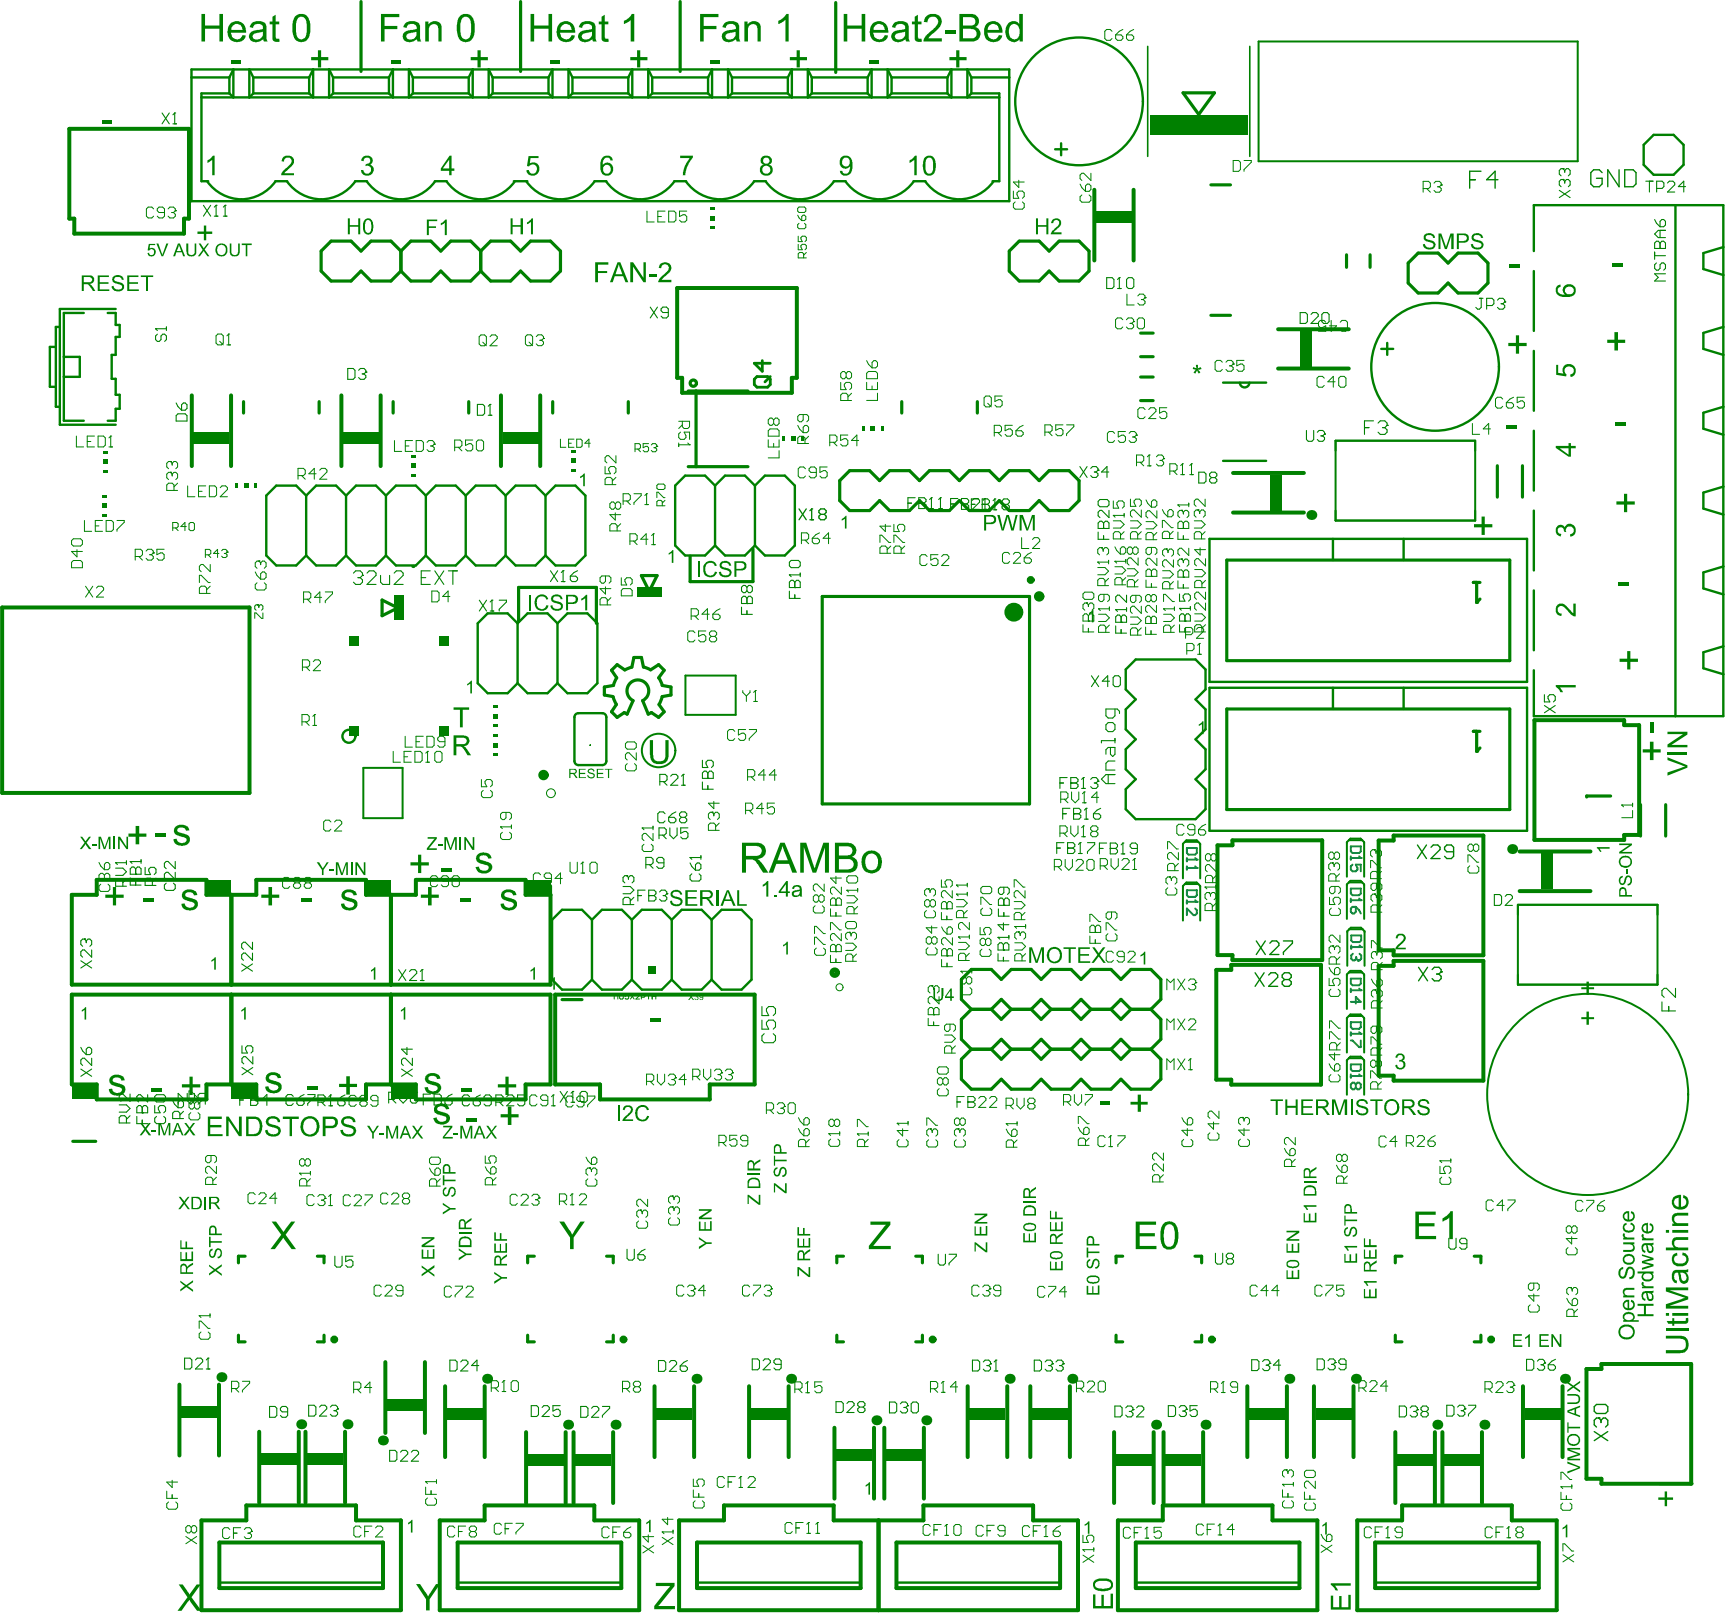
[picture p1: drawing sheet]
<svg xmlns="http://www.w3.org/2000/svg" width="366mm" height="343mm" viewBox="0 0 366 343" stroke-linecap="round" stroke-linejoin="round" font-family="sans-serif">
<g fill="none" stroke="#008000" stroke-width=".21">
<path d="M131.8 106h1.2l.4-.4v-.7l-.4-.4h-1.2v2.3M132.6 106l.8 .8M134.1 104.5h1.6v.4l-1.6 1.5v.4M136.4 106.8h.8M136.8 104.5h.1M136.8 104.5v2.3M136.8 104.5l-.4 .4M232.3 119h.1M232.3 119h2.3M232.3 119l.3 .3M233 115.9h.1M233 115.9l.4 .4"/>
<path d="M233 115.9h-.4l-.3 .4v.7l.3 .4M233.4 116.3l.4-.4h.4l.4 .4v.7l-.4 .4M233.4 116.3v.4M234.6 118.6v.7M235.6 109.1h.1M235.6 106v1.5h1.1l-.4-.7v-.4l.4-.4h.8l.4 .4v.8l-.4 .3M235.6 110.2h1.5l.8 .8-.8 .8h-1.5M235.6 109.1h2.3M235.6 109.1l.3 .4M235.9 118.8h.1M235.9 119.9h1.5l.8 .8-.8 .8h-1.5M235.9 118.8h2.3"/>
<path d="M235.9 118.8l.4 .4M235.9 115.7l.4 .8 .7 .8M237 116.1l.4-.4h.4l.4 .4v.8l-.4 .4h-.8zM237.1 114v-1.1l-.4-.4h-.8l-.3 .4v1.1h2.3M237.9 112.5l-.8 .8M237.9 108.7v.8M238.2 118.4v.8M239.2 110.2h1.5l.8 .8-.8 .8h-1.5M239.2 105.6v1.6h1.1l-.3-.8v-.4l.3-.4h.8l.4 .4v.8l-.4 .4M239.7 116.1l-.4-.3h-.4l-.4 .3v.8l.4 .4h.4l.4-.4M239.7 116.1l.3-.3h.4l.4 .3v.8l-.4 .4h-.4l-.3-.4M239.7 116.1v.8"/>
<path d="M240.7 114v-1.1l-.4-.4h-.7l-.4 .4v1.1h2.3M240.8 118.1v1.5l-1.5-1.5h-.4l-.4 .3v.8l.4 .4M241.5 107.9v1.6l-1.5-1.6h-.4l-.4 .4v.8l.4 .4M241.5 112.5l-.8 .8M242.5 110.4h1.5l.8 .8-.8 .7h-1.5M242.5 105.8l.4 .8 .7 .7M243.6 115.8v1.2l-.4 .4h-.3l-.4-.4v-.8l.4-.4h1.5l.4 .4v.8l-.4 .4M243.6 106.2l.4-.4h.4l.4 .4v.7l-.4 .4h-.8zM244 114.2v-1.1l-.4-.4h-.7l-.4 .4v1.1h2.3M244.8 108.1v1.5l-1.6-1.5h-.3l-.4 .4v.7l.4 .4M244.8 118.1v1.6l-1.6-1.6h-.3l-.4 .4v.8l.4 .4M244.8 112.7l-.8 .8"/>
<path d="M245.9 111.7v-1.6h.4l1.6 1.6h.3M245.9 107.8l.4 .8 .8 .8M246.8 116.2h.1M246.8 116.2h-.4l-.4 .4v.7l.4 .4M246.8 116.2l.3 .4M247.1 108.2l.4-.4h.4l.3 .4v.8l-.3 .4h-.8zM247.1 116.6l.4-.4h.4l.4 .4v.7l-.4 .4M247.1 116.6v.4M247.5 114v-1.2l-.4-.4h-.8l-.4 .4v1.2h2.3M248.2 112.4l-.7 .8M248.3 118.5v1.5l-1.5-1.5h-.4l-.4 .4v.7l.4 .4M249.2 106.9h.1"/>
<path d="M249.2 112.6v1.5h2.3M249.2 106.9h2.3M249.2 106.9l.4 .3M249.6 110.3h.4l.4 .4 .4-.4h.3l.4 .4v1.1h-2.3v-1.1zM250 108h.1M250 118.3h.1M250 118.3h-.4l-.4 .4v.8l.4 .3M250 108h-.4l-.4 .4v.8l.4 .3M250 108l.4 .4M250 118.3l.4 .4M250.4 111.8h.1M250.4 108.4v.4"/>
<path d="M250.4 110.7v1.1M250.4 113.4v.7M250.4 118.7v.4M250.4 108.4l.4-.4h.3l.4 .4v.8l-.4 .3M250.4 118.7l.4-.4h.3l.4 .4v.8l-.4 .3M251.5 116v1.5l-1.5-1.5h-.4l-.4 .4v.8l.4 .3M251.5 106.5v.7M252.7 110.2h1.5l.8 .8-.8 .8h-1.5M253.5 107.9h.1M253.5 107.9h-.4l-.4 .4v.8l.4 .4M253.5 107.9l.3 .4M253.8 108.3l.4-.4h.4l.4 .4v.8l-.4 .4"/>
<path d="M253.8 108.3v.4M253.9 115.9v1.6l-1.1-1.2h2.3M254.2 114v-1.1l-.4-.4h-.7l-.4 .4v1.1h2.3M255 105.6v1.6l-1.5-1.6h-.4l-.4 .4v.8l.4 .4M255 112.5l-.8 .8M255.1 118.2v1.6l-1.6-1.6h-.3l-.4 .4v.8l.4 .4M229.1 132.2v1.5h2.3M229.5 125.3h1.6l.3 .4v.8l-.3 .3h-1.6l-.4-.3v-.8zM229.5 129.9h.4l.4 .4 .4-.4h.4l.3 .4v1.1h-2.3v-1.1zM229.9 127.6h.1M229.9 127.6h-.4l-.4 .4v.8l.4 .3M229.9 127.6l.4 .4"/>
<path d="M230.3 131.4h.1M230.3 128v.4M230.3 130.3v1.1M230.3 133v.7M230.3 128l.4-.4h.4l.3 .4v.8l-.3 .3M232.3 120.1h1.5l.8 .8-.8 .7h-1.5M232.4 128.8h.1M232.4 130h1.6l.7 .8-.7 .7h-1.6M232.4 128.8h2.3M232.4 128.8l.4 .4M233.6 125.8v1.1l-.4 .4h-.4l-.4-.4v-.7l.4-.4h1.5l.4 .4v.7l-.4 .4M233.8 123.9v-1.1l-.4-.4h-.8l-.3 .4v1.1h2.3"/>
<path d="M234 133.8v-1.1l-.4-.4h-.8l-.4 .4v1.1h2.3M234.6 122.4l-.8 .8M234.7 132.3l-.7 .8M234.7 128.5v.7M237.4 123.8v-1.2l-.4-.4h-.7l-.4 .4v1.2h2.3M238.2 122.2l-.8 .8M238.5 120.4h1.5l.8 .7-.8 .8h-1.5M239.2 130.6h1.5l.8 .7-.8 .8h-1.5M240 124.2v-1.2l-.3-.3h-.8l-.4 .3v1.2h2.3M240.3 126v1.1l-.3 .4h-.4l-.4-.4v-.7l.4-.4h1.5l.4 .4v.7l-.4 .4M240.7 134.4v-1.1l-.4-.4h-.7l-.4 .4v1.1h2.3M240.8 122.7l-.8 .7"/>
<path d="M241.5 128.3v1.5l-1.5-1.5h-.4l-.4 .4v.7l.4 .4M241.5 132.9l-.8 .7M242.4 132.7v1.5h2.3M242.5 122.7v1.6h2.3M242.8 130.4h.4l.3 .4 .4-.4h.4l.4 .4v1.1h-2.3v-1.1zM242.9 120.4h.3l.4 .4 .4-.4h.4l.4 .4v1.2h-2.3v-1.2zM243.5 131.9h.1M243.5 126.2l-.3-.4h-.4l-.4 .4v.8l.4 .3h.4l.3-.3M243.5 126.2v.8M243.5 130.8v1.1M243.5 133.5v.7M243.5 126.2l.4-.4h.4l.4 .4v.8l-.4 .3h-.4l-.4-.3"/>
<path d="M243.6 122h.1M243.6 120.8v1.2M243.6 123.5v.8M244.7 128.1v1.5l-1.5-1.5h-.4l-.4 .4v.8l.4 .3M246 120.8h1.5l.8 .7-.8 .8h-1.5M246.2 128.8h.1M246.2 128.8l.4 .4M246.2 127.3v-1.5h.4l1.5 1.5h.4M246.2 130h1.5l.8 .8-.8 .7h-1.5M246.2 128.8h2.3M247.5 124.6v-1.1l-.4-.4h-.7l-.4 .4v1.1h2.3M247.7 133.8v-1.1l-.4-.4h-.7l-.4 .4v1.1h2.3"/>
<path d="M248.3 123.1l-.8 .7M248.5 132.3l-.8 .8M248.5 128.5v.7M249.2 122.9v1.5h2.3M249.6 120.6h.4l.4 .4 .4-.4h.3l.4 .4v1.1h-2.3v-1.1zM250.4 122.1h.1M250.4 121v1.1M250.4 123.7v.7M252.8 129.9h1.5l.8 .8-.8 .7h-1.5M252.8 120.5h1.5l.8 .8-.8 .8h-1.5M254.3 124.4v-1.2l-.4-.4h-.7l-.4 .4v1.2h2.3M254.3 133.7v-1.1l-.4-.4h-.7l-.4 .4v1.1h2.3"/>
<path d="M255.1 125.3v1.5l-1.6-1.5h-.3l-.4 .4v.8l.4 .3M255.1 127.6v1.5l-1.6-1.5h-.3l-.4 .4v.8l.4 .3M255.1 122.8l-.8 .8M255.1 132.2l-.8 .8M224.3 176.3h1.1l.4-.4v-.7l-.4-.4h-1.1v2.3M224.4 169.1h1.2l.4-.4v-.7l-.4-.4h-1.2v2.3M225 176.3l.8 .8M225.2 169.1l.8 .8M226.6 174.8v1.5l.7 .8 .8-.8v-1.5M226.7 167.6v1.5l.8 .8 .8-.8v-1.5M228.9 177.1h.7M229 169.9h.8"/>
<path d="M229.2 174.8h.1M229.2 174.8v2.3M229.2 174.8l-.3 .4M229.4 167.6h.1M229.4 167.6v2.3M229.4 167.6l-.4 .4M231.1 175.9l-.3 .4v.4l.3 .4h.8l.4-.4v-.4l-.4-.4M231.1 175.9l-.3-.4v-.3l.3-.4h.8l.4 .4v.3l-.4 .4M231.1 175.9h.8M232.5 168.7h-1.6l1.2-1.1v2.3M247 179.7v-1.6h.4l1.5 1.6h.4M250.5 174.8l-.4-.4h-.7l-.4 .4v1.6l.4 .3h.7l.4-.3"/>
<path d="M252.8 175.6h-1.1l-.4-.4v-.4l.4-.4h.7l.4 .4v1.6l-.4 .3h-.7l-.4-.3M253.6 175.6h1.1l.4 .4v.4l-.4 .3h-.7l-.4-.3zM255.1 174.4l-.8 .4-.7 .8M290.8 179.8h.1M290.8 179.8h-.4l-.4 .4v.8l.4 .3M290.8 179.8l.3 .4M20.9 182.5l.4 .8 .8 .8M21.3 187.1l-.4 .4v.8l.4 .3h1.6l.3-.3v-.8l-.3-.4M22.1 185.2l-.4-.4h-.4l-.4 .4v.8l.4 .3h.4l.4-.3M22.1 185.2l.4-.4h.4l.3 .4v.8l-.3 .3h-.4l-.4-.3M22.1 185.2v.8M22.5 182.5h.4l.3 .4v.8l-.3 .4h-.8v-1.2z"/>
<path d="M61.3 186.1l-.4-.4h-.7l-.4 .4v1.5l.4 .4h.7l.4-.4M62.5 186.8l-.4-.4v-.3l.4-.4h.7l.4 .4v.3l-.4 .4M62.5 186.8l-.4 .4v.4l.4 .4h.7l.4-.4v-.4l-.4-.4M62.5 186.8h.7M64.8 186.8l-.4-.4v-.3l.4-.4h.7l.4 .4v.3l-.4 .4M64.8 186.8l-.4 .4v.4l.4 .4h.7l.4-.4v-.4l-.4-.4M64.8 186.8h.7M92.6 185.7l-.4-.4h-.7l-.4 .4v1.6l.4 .3h.7l.4-.3M94.9 186.5h-1.1l-.4-.4v-.4l.4-.4h.7l.4 .4v1.6l-.4 .3h-.7l-.4-.3M96 185.3h.8l.4 .4v1.6l-.4 .3h-.8l-.3-.3v-1.6zM172.3 199.9v-1.6h.4l1.6 1.6h.3M172.3 197.6v-1.6h.4l1.6 1.6h.3"/>
<path d="M172.5 191.7l-.4 .4v.7l.4 .4h1.5l.4-.4v-.7l-.4-.4M173.2 189.8l-.3-.4h-.4l-.4 .4v.7l.4 .4h.4l.3-.4M173.2 189.8l.4-.4h.4l.4 .4v.7l-.4 .4h-.4l-.4-.4M173.2 189.8v.7M174.4 187.1v1.5l-1.5-1.5h-.4l-.4 .4v.7l.4 .4M175.7 196.8v-1.5h.4l1.5 1.5h.4M175.7 192.3v1.6h2.3M176.1 199.9h.4l.4 .3 .3-.3h.4l.4 .3v1.2h-2.3v-1.2zM176.1 190h.4l.4 .4 .4-.4h.3l.4 .4v1.2h-2.3v-1.2zM176.9 191.6h.1M176.9 185.4v1.6l-1.2-1.2h2.3M176.9 190.4v1.2"/>
<path d="M176.9 193.1v.8M178 197.6v1.5l-1.5-1.5h-.4l-.4 .3v.8l.4 .4M178 187.7v1.6l-1.5-1.6h-.4l-.4 .4v.8l.4 .4M178.9 199.6h1.6l.7 .8-.7 .7h-1.6M179.2 188.4h.1M179.2 189.5h1.5l.8 .8-.8 .8h-1.5M179.2 188.4h2.3M179.2 188.4l.4 .4M179.3 195h1.5l.4 .4v.8l-.4 .3h-1.5l-.4-.3v-.8zM179.6 185.3h1.5l.4 .4v.8l-.4 .4h-1.5l-.4-.4v-.8zM179.7 197.3h.1M179.7 197.3l.4 .4"/>
<path d="M179.7 197.3h-.4l-.4 .4v.8l.4 .3M180.1 197.7l.4-.4h.3l.4 .4v.8l-.4 .3M180.1 197.7v.4M180.7 193.4v-1.2l-.4-.4h-.7l-.4 .4v1.2h2.3M181.5 191.8l-.8 .8M181.5 188v.8M196 192.7l-.4 .4v.7l.4 .4h1.5l.4-.4v-.7l-.4-.4M196.4 188.1h.1M196.4 188.1h-.4l-.4 .4v.7l.4 .4M196.4 188.1l.4 .4M196.8 190.8l-.4-.4h-.4l-.4 .4v.7l.4 .4h.4l.4-.4M196.8 188.5l.4-.4h.3l.4 .4v.7l-.4 .4"/>
<path d="M196.8 190.8l.4-.4h.3l.4 .4v.7l-.4 .4h-.3l-.4-.4M196.8 188.5v.4M196.8 190.8v.7M197.1 198.6l-.4-.3h-.3l-.4 .3v.8l.4 .4h.3l.4-.4M197.1 198.6l.4-.3h.4l.4 .3v.8l-.4 .4h-.4l-.4-.4M197.1 196v1.5l-1.1-1.2h2.3M197.1 198.6v.8M199.2 186.2v1.5h1.1l-.3-.7v-.4l.3-.4h.8l.4 .4v.7l-.4 .4M199.2 193.1v1.5h2.3M199.2 196.2l.4 .7 .8 .8M199.6 190.8h.4l.3 .4 .4-.4h.4l.4 .4v1.1h-2.3v-1.1zM200.3 192.3h.1"/>
<path d="M200.3 191.2v1.1M200.3 193.9v.7M200.8 196.2h.3l.4 .3v.8l-.4 .4h-.7v-1.2zM201.5 188.5v1.5l-1.5-1.5h-.4l-.4 .4v.7l.4 .4M201.5 198.5v1.5l-1.5-1.5h-.4l-.4 .3v.8l.4 .4M202.4 189.2h.1M202.4 187.3h.1M202.4 190.4h1.5l.8 .7-.8 .8h-1.5M202.4 189.2h2.3M202.4 189.2l.4 .4M202.4 187.3h2.3M202.4 187.3l.4 .4"/>
<path d="M202.8 198.3h.1M202.8 199.4h1.5l.8 .8-.8 .8h-1.5M202.8 198.3h2.3M202.8 198.3l.4 .4M203.9 194.2v-1.1l-.4-.4h-.7l-.4 .4v1.1h2.3M204.7 192.7l-.8 .7M204.7 186.9v.8M204.7 188.8v.8M205.1 195.2v1.6l-1.5-1.6h-.4l-.4 .4v.8l.4 .4M205.1 197.9v.8M207.4 196.3v1.5h1.1l-.4-.8v-.3l.4-.4h.8l.4 .4v.7l-.4 .4M207.5 191.4v-1.5h.4l1.5 1.5h.4"/>
<path d="M207.9 192.2l-.4 .4v.7l.4 .4h1.5l.4-.4v-.7l-.4-.4M207.9 187.6h1.5l.4 .4v.7l-.4 .4h-1.5l-.4-.4v-.7zM208.5 199l-.4-.4h-.3l-.4 .4v.7l.4 .4h.3l.4-.4M208.5 199l.4-.4h.4l.4 .4v.7l-.4 .4h-.4l-.4-.4M208.5 199v.7M214.6 187.7v-1.5h.4l1.5 1.5h.4M214.6 190.8h1.5l.8 .8-.8 .7h-1.5M214.7 196.1h.1M214.7 199.5h1.5l.8 .8-.8 .7h-1.5M214.7 196.1h2.3M214.7 196.1l.4 .4M215.5 197.2h.1"/>
<path d="M215.5 197.2h-.4l-.4 .4v.8l.4 .4M215.5 197.2l.4 .4M215.9 197.6l.3-.4h.4l.4 .4v.8l-.4 .4M215.9 197.6v.4M216.1 194.6v-1.1l-.4-.4h-.7l-.4 .4v1.1h2.3M216.9 188.5v1.5l-1.6-1.5h-.3l-.4 .4v.7l.4 .4M216.9 193.1l-.8 .8M217 195.7v.8M223.1 183.4h1.1l.4-.4v-.7l-.4-.4h-1.1v2.3M223.8 183.4l.8 .8M225.4 181.9v1.5l.7 .8 .8-.8v-1.5M227.7 182.3l.4-.4h.7l.4 .4v.3l-1.5 1.6h1.5"/>
<path d="M230 182.3l.3-.4h.8l.4 .4v1.5l-.4 .4h-.8l-.3-.4zM230.6 195v-1.5h.4l1.5 1.5h.4M230.6 198.1v1.5h2.3M231 195.8h.4l.3 .4 .4-.4h.4l.4 .4v1.1h-2.3v-1.1zM231.7 197.3h.1M231.7 196.2v1.1M231.7 198.9v.7M232.8 183.2h1.1l.4-.3v-.8l-.4-.4h-1.1v2.3M233.6 183.2l.7 .8M234 196.8v-1.5h.4l1.6 1.5h.3M234.4 197.6l-.4 .4v.7l.4 .4h1.6l.3-.4v-.7l-.3-.4M235.1 181.7v1.5l.7 .8 .8-.8v-1.5"/>
<path d="M235.2 193v1.1l-.4 .4h-.4l-.4-.4v-.7l.4-.4h1.6l.3 .4v.7l-.3 .4M237.4 182.1l.4-.4h.7l.4 .4v.4l-1.5 1.5h1.5M239.7 184h.7M240.1 181.7h.1M240.1 181.7v2.3M240.1 181.7l-.4 .4M247.1 187.9l-.4 .4v.7l.4 .4h1.5l.4-.4v-.7l-.4-.4M247.5 185.6h.1M247.5 185.6h-.4l-.4 .4v.7l.4 .4M247.5 185.6l.3 .4M247.8 186l.4-.4h.4l.4 .4v.7l-.4 .4M247.8 186v.3"/>
<path d="M248.6 184.3v-1.2l-.4-.4h-.8l-.4 .4v1.2h2.3M249.3 180.4v1.6l-1.5-1.6h-.4l-.4 .4v.8l.4 .4M249.3 182.7l-.7 .8M255 187.7h.1M255 187.7h2.3M255 187.7l.4 .4M255.7 188.9h.1M255.7 188.9h-.3l-.4 .4v.7l.4 .4M255.7 188.9l.4 .4M256.1 189.3l.4-.4h.4l.4 .4v.7l-.4 .4M256.1 189.3v.3M256.2 181l-.4-.3h-.4l-.3 .3v.8l.3 .4h.4l.4-.4"/>
<path d="M256.2 181l.4-.3h.4l.4 .3v.8l-.4 .4h-.4l-.4-.4M256.2 181v.8M256.5 192.7v-1.1l-.4-.4h-.7l-.4 .4v1.1h2.3M256.6 186.8v-1.2l-.4-.3h-.8l-.3 .3v1.2h2.3M257.3 191.2l-.8 .7M257.3 187.3v.8M257.4 183v1.5l-1.6-1.5h-.4l-.3 .3v.8l.3 .4M257.4 185.3l-.8 .7M281.3 189.9v1.5h1.2l-.4-.7v-.4l.4-.4h.7l.4 .4v.7l-.4 .4M281.7 192.2l-.4 .4v.7l.4 .4h1.5l.4-.4v-.7l-.4-.4M281.9 182.6h.1M281.9 182.6h-.4l-.4 .4v.8l.4 .4"/>
<path d="M281.9 182.6l.4 .4M282.3 180.7l-.4-.4h-.4l-.4 .4v.8l.4 .4h.4l.4-.4M282.3 180.7l.4-.4h.3l.4 .4v.8l-.4 .4h-.3l-.4-.4M282.3 183l.4-.4h.3l.4 .4v.8l-.4 .4M282.3 180.7v.8M282.3 183v.4M282.5 187.6v1.1l-.4 .4h-.4l-.4-.4v-.7l.4-.4h1.5l.4 .4v.7l-.4 .4M282.7 186.4v-1.1l-.4-.4h-.8l-.4 .4v1.1h2.3M283.4 184.9l-.7 .8M283.5 197.9v1.5l-1.5-1.5h-.4l-.4 .4v.7l.4 .4M290 183.6v-1.5h.4l1.5 1.5h.4M290.8 189.2h.1"/>
<path d="M290.8 189.2h-.3l-.4 .4v.8l.4 .3M290.8 189.2l.4 .4M291.1 180.2l.4-.4h.4l.4 .4v.8l-.4 .3M291.1 180.2v.4M291.2 186.9v1.2l-.4 .3h-.3l-.4-.3v-.8l.4-.4h1.5l.4 .4v.8l-.4 .3M291.2 189.6l.4-.4h.4l.4 .4v.8l-.4 .3M291.2 189.6v.4M291.5 185.9v-1.1l-.4-.4h-.7l-.4 .4v1.1h2.3M291.6 193v-1.1l-.4-.4h-.7l-.4 .4v1.1h2.3M292.3 184.4l-.8 .8M292.4 191.5l-.8 .8M172.7 200.6l-.4 .4v.8l.4 .4h1.6l.3-.4v-.8l-.3-.4"/>
<path d="M175.7 202.2v1.5h2.3M176.9 201.4h.1M176.9 200.2v1.2M176.9 202.9v.8M180.5 203.4v-1.1l-.4-.4h-.8l-.4 .4v1.1h2.3M181.2 201.9l-.7 .8M196.4 200.5l-.4 .4v.8l.4 .4h1.5l.4-.4v-.8l-.4-.4M196.4 215.5v1.5h2.3M196.8 213.2h.4l.3 .4 .4-.4h.4l.4 .4v1.1h-2.3v-1.1zM197.2 208.6h.1M197.2 208.6l.3 .4M197.2 208.6h-.4l-.4 .4v.8l.4 .3"/>
<path d="M197.5 214.7h.1M197.5 209l.4-.4h.4l.4 .4v.8l-.4 .3M197.5 209v.4M197.5 213.6v1.1M197.5 216.3v.7M198.7 210.9v1.5l-1.5-1.5h-.4l-.4 .4v.8l.4 .3M199.2 203v1.6h2.3M199.6 200.7h.4l.4 .4 .4-.4h.3l.4 .4v1.2h-2.3v-1.2zM199.9 219h1.5l.7 .8-.7 .8h-1.5M200.4 202.3h.1M200.4 201.1v1.2M200.4 203.8v.8"/>
<path d="M201 216.7v1.2l-.4 .4h-.4l-.3-.4v-.8l.3-.4h1.6l.3 .4v.8l-.3 .4M203.3 205.6h.1M203.3 205.6l.4 .3M203.3 205.6h2.3M203.7 209l-.4 .4v.7l.4 .4h1.5l.4-.4v-.7l-.4-.4M204.3 203.3v-1.2l-.3-.4h-.8l-.4 .4v1.2h2.3M204.5 207.1l-.4-.4h-.4l-.4 .4v.7l.4 .4h.4l.4-.4M204.5 207.1l.3-.4h.4l.4 .4v.7l-.4 .4h-.4l-.3-.4M204.5 207.1v.7M205.1 201.7l-.8 .8M205.6 205.2v.7M207.8 200.9l-.4 .3v.8l.4 .4h1.5l.4-.4v-.8l-.4-.3"/>
<path d="M216.2 203.3v-1.1l-.3-.4h-.8l-.4 .4v1.1h2.3M217 201.8l-.8 .8M235.6 201.7l-.4-.4h-.8l-.3 .4v1.5l.3 .4h.8l.4-.4M237.9 202.5h-1.2l-.4-.4v-.4l.4-.4h.8l.4 .4v1.5l-.4 .4h-.8l-.4-.4M238.6 201.7l.4-.4h.8l.4 .4v.4l-1.6 1.5h1.6M281.2 207v1.6h1.2l-.4-.8v-.4l.4-.4h.7l.4 .4v.8l-.4 .4M281.2 204.7l.4 .8 .8 .8M281.3 217.6v-1.5h.4l1.5 1.5h.4M281.3 219.9v-1.5h.4l1.5 1.5h.4M281.6 209.3l-.4 .4v.8l.4 .4h1.5l.4-.4v-.8l-.4-.4M282 200.2h.1M282 200.2h-.4l-.4 .4v.7l.4 .4"/>
<path d="M282 200.2l.4 .4M282.4 200.6l.4-.4h.3l.4 .4v.7l-.4 .4M282.4 205.1l.4-.4h.3l.4 .4v.8l-.4 .4h-.7zM282.4 200.6v.4M282.8 204v-1.1l-.4-.4h-.8l-.4 .4v1.1h2.3M283.5 202.5l-.7 .8M290.2 200.6v-1.5h.3l1.6 1.5h.4M290.2 207.2l.3 .8 .8 .7M290.9 201.4h.1M290.9 209.5h.1M290.9 201.4h-.4l-.3 .4v.7l.3 .4M290.9 209.5h-.4l-.3 .4v.7l.3 .4"/>
<path d="M290.9 201.4l.4 .4M290.9 209.5l.4 .4M291.2 217.2v1.1l-.4 .4h-.3l-.4-.4v-.8l.4-.3h1.5l.4 .3v.8l-.4 .4M291.3 201.8l.4-.4h.4l.4 .4v.7l-.4 .4M291.3 201.8v.3M291.3 207.6l.4-.4h.4l.4 .4v.7l-.4 .4h-.8zM291.3 209.9v.4M291.3 209.9l.4-.4h.4l.4 .4v.7l-.4 .4M291.7 213.3v-1.1l-.4-.4h-.8l-.3 .4v1.1h2.3M291.7 205.2v-1.1l-.4-.4h-.8l-.3 .4v1.1h2.3M292.5 211.8l-.8 .8M292.5 203.7l-.8 .7"/>
<path d="M40 232.4v-1.5h.4l1.5 1.5h.4M40.4 235.5l-.4 .3v.8l.4 .4h1.5l.4-.4v-.8l-.4-.3M41.1 233.5l-.3-.3h-.4l-.4 .3v.8l.4 .4h.4l.3-.4M41.1 233.5l.4-.3h.4l.4 .3v.8l-.4 .4h-.4l-.4-.4M41.1 233.5v.8M75.4 232.2l-.4-.4h-.8l-.3 .4v1.5l.3 .4h.8l.4-.4M76.5 232.9l-.4-.3v-.4l.4-.4h.8l.4 .4v.4l-.4 .3M76.5 232.9l-.4 .4v.4l.4 .4h.8l.4-.4v-.4l-.4-.4M76.5 232.9h.8M80 232.9h-1.2l-.4-.3v-.4l.4-.4h.8l.4 .4v1.5l-.4 .4h-.8l-.4-.4M113.6 232.1l-.4-.4h-.7l-.4 .4v1.5l.4 .4h.7l.4-.4M115.9 232.9h-1.1l-.4-.4v-.4l.4-.4h.7l.4 .4v1.5l-.4 .4h-.7l-.4-.4"/>
<path d="M116.7 234h.7M117.1 231.7h.1M117.1 231.7v2.3M117.1 231.7l-.4 .4M121.3 232.3l-.4-.3h-.8l-.4 .3v1.6l.4 .4h.8l.4-.4M123.6 233.1h-1.2l-.4-.4v-.4l.4-.3h.8l.4 .3v1.6l-.4 .4h-.8l-.4-.4M124.3 232h1.6v.3l-1.6 1.6v.4M198.7 225.8h1.5l.4 .4v.7l-.4 .4h-1.5l-.4-.4v-.7zM198.7 230.4l-.4 .4v.7l.4 .4h1.5l.4-.4v-.7l-.4-.4M199.5 228.5l-.4-.4h-.4l-.4 .4v.7l.4 .4h.4l.4-.4M199.5 228.5l.4-.4h.3l.4 .4v.7l-.4 .4h-.3l-.4-.4M199.5 228.5v.7"/>
<path d="M201.4 222.9v-1.2l-.4-.4h-.8l-.3 .4v1.2h2.2M202.1 221.3l-.7 .8M202.5 233.2h.8M204 232.1h-1.5v2.3M204.8 233.2h.1M204.8 232.1h1.1l.4 .3v.4l-.4 .4 .4 .4v.4l-.4 .4h-1.1zM204.8 233.2h1.1M207.1 232.4l.4-.3h.7l.4 .3v.4l-1.5 1.6h1.5M209.4 232.4l.4-.3h.7l.4 .3v.4l-1.5 1.6h1.5M212.9 233.9h1.1l.4-.4v-.7l-.4-.4h-1.1v2.3M213.6 233.9l.8 .8M215.2 232.4v1.5l.7 .8 .8-.8v-1.5"/>
<path d="M217.8 233.5l-.3 .4v.4l.3 .4h.8l.4-.4v-.4l-.4-.4M217.8 233.5l-.3-.3v-.4l.3-.4h.8l.4 .4v.4l-.4 .3M217.8 233.5h.8M225 233.2h1.2l.4-.4v-.8l-.4-.4h-1.2v2.3M225.8 233.2l.8 .7M227.3 231.6v1.6l.8 .7 .7-.7v-1.6M229.6 231.6h1.5v.4l-1.5 1.5v.4M281.2 225.1l.4 .8 .8 .7M281.6 227.4l-.4 .4v.8l.4 .3h1.5l.4-.3v-.8l-.4-.4M282.4 225.5l.4-.4h.3l.4 .4v.8l-.4 .3h-.7zM282.4 222.8v1.6l-1.2-1.2h2.3M282.8 222.2v-1.2l-.3-.3h-.8l-.4 .3v1.2h2.3"/>
<path d="M283.6 220.7l-.8 .7M290 228.2v-1.6h.4l1.5 1.6h.4M290.1 221v-1.5h.4l1.5 1.5h.4M291.1 224.7l.4-.4h.4l.4 .4v.8l-.4 .4h-.4l-.4-.4M291.1 224.7l-.3-.4h-.4l-.4 .4v.8l.4 .4h.4l.3-.4M291.1 224.7v.8M291.5 230.5v-1.2l-.4-.4h-.7l-.4 .4v1.2h2.3M291.6 223.3v-1.2l-.4-.3h-.7l-.4 .3v1.2h2.3M292.3 228.9l-.8 .8M292.4 221.8l-.8 .7"/>
</g>
<g fill="none" stroke="#008000" stroke-width=".23">
<path d="M192.1 106.5h.8M193.6 105.3h-1.5v2.3M194.4 106.5h.1M194.4 105.3h1.1l.4 .4v.4l-.4 .4 .4 .4v.3l-.4 .4h-1.1zM194.4 106.5h1.1M196.7 107.6h.8M197.1 105.3h.1M197.1 105.3v2.3M197.1 105.3l-.4 .4M198.6 107.6h.8M199 105.3h.1M199 105.3v2.3"/>
<path d="M199 105.3l-.4 .4M201.1 106.6h.8M202.7 105.5h-1.6v2.3M203.4 106.6h.1M203.4 105.5h1.2l.4 .4v.4l-.4 .3 .4 .4v.4l-.4 .4h-1.2zM203.4 106.6h1.2M205.5 106.7h.8M205.7 105.9l.4-.4h.8l.4 .4v.4l-1.6 1.5h1.6M207.1 105.6h-1.6v2.3M207.8 106.7h.1M207.8 105.6h1.2l.4 .4v.3l-.4 .4 .4 .4v.4l-.4 .4h-1.2zM207.8 106.7h1.2"/>
<path d="M208 107.8h.8M208.4 105.5h.1M208.4 105.5v2.3M208.4 105.5l-.4 .4M210.1 107.9h.8M210.5 105.6h.1M210.5 105.6v2.3M210.5 105.6l-.4 .4M212.4 106.7l-.4-.4v-.3l.4-.4h.8l.4 .4v.3l-.4 .4M212.4 106.7h.8M212.4 106.7l-.4 .4v.4l.4 .4h.8l.4-.4v-.4l-.4-.4M232.4 112.6v1.5h2.2"/>
<path d="M232.7 105.7h1.6l.3 .4v.8l-.3 .3h-1.6l-.3-.3v-.8zM232.7 110.3h.4l.4 .4 .4-.4h.4l.3 .4v1.1h-2.2v-1.1zM233.5 111.8h.1M233.5 110.7v1.1M233.5 113.4v.7M234.6 108v1.5l-1.5-1.5h-.4l-.3 .4v.8l.3 .3M236.1 129h.1M236.1 132.5v1.5h2.3M236.1 129h2.3M236.1 129l.3 .4M236.4 130.2h.4l.4 .3 .4-.3h.4l.4 .3v1.2h-2.3v-1.2zM237.2 131.7h.1"/>
<path d="M237.2 130.5v1.2M237.2 133.2v.8M238.4 125.9v1.6l-1.6-1.6h-.4l-.3 .4v.8l.3 .4M238.4 128.6v.8M249.6 128.8h.1M249.6 125.7v1.5h1.1l-.4-.7v-.4l.4-.4h.8l.4 .4v.7l-.4 .4M249.6 132.2v1.5h2.3M249.6 128.8h2.3M249.6 128.8l.4 .3M250 129.9h.3l.4 .4 .4-.4h.4l.4 .4v1.1h-2.3v-1.1zM250.7 131.4h.1M250.7 130.3v1.1"/>
<path d="M250.7 133v.7M251.9 128.4v.7M139.4 176.7h1.2l.4-.4v-.7l-.4-.4h-1.2v2.3M140.2 176.7l.8 .8M140.7 172.2l-.4-.4h-.7l-.4 .4v1.5l.4 .4h.7l.4-.4M141.5 173h1.1l.4 .4v.3l-.4 .4h-.7l-.4-.4zM141.7 175.2v1.5l.8 .8 .8-.8v-1.5M143 171.8l-.8 .4-.7 .8M144.2 173l-.4-.4v-.4l.4-.4h.7l.4 .4v.4l-.4 .4M144.2 173l-.4 .4v.3l.4 .4h.7l.4-.4v-.3l-.4-.4M144.2 173h.7M145.6 175.2h-1.6v1.1l.8-.3h.4l.4 .3v.8l-.4 .4h-.8l-.4-.4"/>
<path d="M223.6 179.5h.8M224.3 165.7h.7M224.9 172.2h.7M225.1 178.3h-1.5v2.3M225.8 164.6h-1.5v2.2M225.9 179.5h.1M225.9 178.3h1.1l.4 .4v.4l-.4 .4 .4 .4v.3l-.4 .4h-1.1zM225.9 179.5h1.1M226.4 171.1h-1.5v2.3M226.6 165.7h.1M226.6 164.6h1.1l.4 .3v.4l-.4 .4 .4 .4v.4l-.4 .3h-1.1zM226.6 165.7h1.1"/>
<path d="M227.1 172.2h.1M227.1 171.1h1.2l.4 .3v.4l-.4 .4 .4 .4v.4l-.4 .4h-1.2zM227.1 172.2h1.2M228.6 178.3h.1M228.6 178.3v2.3M228.6 178.3l-.4 .4M228.9 166.8h.7M229.2 164.6h.1M229.2 164.6v2.2M229.2 164.6l-.3 .3M229.4 173.4h.8M229.8 171.1h.1"/>
<path d="M229.8 171.1v2.3M229.8 171.1l-.4 .3M230.1 178.3h1.5v.4l-1.5 1.5v.4M230.8 164.9l.3-.3h.8l.4 .3v.4M231.4 172.2h1.1l.4 .4v.4l-.4 .4h-.8l-.3-.4zM231.5 165.7h.4M231.9 165.7l.4 .4v.4l-.4 .3h-.8l-.3-.3M232.3 165.3h.1M232.3 165.3l-.4 .4M232.6 179.6h.8M232.9 171.1l-.8 .3-.7 .8M234.1 178.4h-1.5v2.3"/>
<path d="M234.9 179.6h.1M234.9 178.4h1.2l.3 .4v.4l-.3 .4 .3 .3v.4l-.3 .4h-1.2zM234.9 179.6h1.2M237.6 178.4h.1M237.6 178.4v2.3M237.6 178.4l-.4 .4M240.7 179.6h-1.2l-.4-.4v-.4l.4-.4h.8l.4 .4v1.5l-.4 .4h-.8l-.4-.4M24.5 182.6h.1M24.5 183.7h1.5l.8 .8-.8 .8h-1.5M24.5 182.6h2.3M24.5 182.6l.3 .4M26 187.5v-1.1l-.4-.4h-.8l-.3 .4v1.1h2.3"/>
<path d="M26.8 186l-.8 .8M26.8 182.2v.8M27.6 182.3h.1M27.6 185.8v1.5h2.2M27.6 182.3h2.2M27.6 182.3l.3 .4M27.9 183.5h.4l.4 .4 .4-.4h.4l.3 .4v1.1h-2.2v-1.1zM28.7 185h.1M28.7 183.9v1.1M28.7 186.5v.8M29.8 181.9v.8M30.7 183.6v1.5h1.2l-.4-.8v-.4l.4-.3h.7l.4 .3v.8l-.4 .4"/>
<path d="M32.2 187.4v-1.2l-.3-.4h-.8l-.4 .4v1.2h2.3M33 185.8l-.8 .8M35.2 186.9l-.4 .4v.7l.4 .4h1.5l.4-.4v-.7l-.4-.4M37.1 184.6v1.5l-1.6-1.5h-.3l-.4 .4v.7l.4 .4M37.1 182.3v1.5l-1.6-1.5h-.3l-.4 .4v.8l.4 .3M131.8 187.6h1.6l.7 .8-.7 .7h-1.6M132.6 185.3h.1M132.6 185.3h-.4l-.4 .4v.8l.4 .3M132.6 185.3l.4 .4M133 185.7l.4-.4h.3l.4 .4v.8l-.4 .3M133 185.7v.4M133.4 191.4v-1.1l-.4-.4h-.8l-.4 .4v1.1h2.3"/>
<path d="M134.1 189.9l-.7 .8M135 189.5h.7M136.5 188.4h-1.5v2.3M137.3 189.5h.1M137.3 188.4h1.1l.4 .4v.3l-.4 .4 .4 .4v.4l-.4 .4h-1.1zM137.3 189.5h1.1M139.6 188.8l.3-.4h.8l.4 .4v.3M140.3 189.5h.4M140.7 189.5l.4 .4v.4l-.4 .4h-.8l-.3-.4M141.1 189.1h.1M141.1 189.1l-.4 .4M211.2 198.4h.1"/>
<path d="M211.2 198.4h2.3M211.2 198.4l.3 .4M211.2 192.4v1.5h2.3M211.5 199.5h.4l.4 .4 .4-.4h.4l.4 .4v1.1h-2.3v-1.1zM211.6 190.1h.4l.4 .3 .4-.3h.4l.3 .3v1.2h-2.3v-1.2zM212.3 195.3v1.5l-1.1-1.1h2.3M212.3 199.9v1.1M212.4 191.6h.1M212.4 187.8v1.1l-.4 .4h-.4l-.4-.4v-.8l.4-.3h1.6l.3 .3v.8l-.3 .4M212.4 190.4v1.2M212.4 193.1v.8M213.5 198v.8"/>
<path d="M228.2 180.6h.7M237.2 180.7h.8M211.2 201.8v1.5h2.3M212.3 201h.1M212.3 202.6v.7M25.2 233.8h1.6l.7 .8-.7 .7h-1.6M26.8 237.6v-1.1l-.4-.4h-.8l-.4 .4v1.1h2.3M27.5 231.5v1.6l-1.5-1.6h-.4l-.4 .4v.8l.4 .4M27.5 236.1l-.7 .8M28.9 236.3v1.5h2.3M29.3 234h.4l.4 .3 .4-.3h.4l.3 .3v1.2h-2.3v-1.2zM30.1 235.5h.1"/>
<path d="M30.1 234.3v1.2M30.1 237v.8M31.2 231.7v1.5l-1.5-1.5h-.4l-.4 .3v.8l.4 .4M32.7 234v1.5h1.2l-.4-.8v-.4l.4-.3h.7l.4 .3v.8l-.4 .4M33.1 236.3l-.4 .3v.8l.4 .4h1.5l.4-.4v-.8l-.4-.3M33.1 231.7h1.5l.4 .3v.8l-.4 .4h-1.5l-.4-.4v-.8zM36.5 232.9l.4 .8 .8 .7M37.3 232.5h1.5l-1.1-1.1v2.3M37.7 233.3l.4-.4h.3l.4 .4v.7l-.4 .4h-.7zM38.1 236.7v-1.1l-.4-.4h-.8l-.4 .4v1.1h2.3M38.8 235.2l-.7 .8M39.6 231.4v1.5l.8 .8 .7-.8v-1.5"/>
<path d="M42.7 232.9l-.8 .8M43.4 232.9h-1.1l-.4-.4v-.7l.4-.4h1.1v2.3M50.7 232.8h.8M52.3 231.6h-1.6v2.3M53 232.8h.1M53 231.6h1.2l.4 .4v.4l-.4 .4 .4 .4v.3l-.4 .4h-1.2zM53 232.8h1.2M56.8 232.8h-1.5l1.2-1.2v2.3M62 232l-.3-.4h-.8l-.4 .4v1.5l.4 .4h.8l.3-.4M62.8 232.8h1.2l.3 .4v.3l-.3 .4h-.8l-.4-.4zM64.3 231.6l-.7 .4-.8 .8M65.1 231.6h1.5v.4l-1.5 1.5v.4"/>
<path d="M67.3 233.2h1.1l.4-.3v-.8l-.4-.4h-1.1v2.3M68 233.2l.8 .8M69.6 234h.7M69.9 231.7h.1M69.9 231.7l-.3 .4M69.9 231.7v2.3M71.5 232.9h1.1l.4 .3v.4l-.4 .4h-.7l-.4-.4zM73 231.7l-.8 .4-.7 .8M82.2 232.7h1.2l.4-.4v-.8l-.4-.4h-1.2v2.3M83 232.7l.8 .7M84.5 231.1v1.6l.8 .7 .8-.7v-1.6M86.8 232.3h1.2l.4 .4v.4l-.4 .3h-.8l-.4-.3z"/>
<path d="M88.4 231.1l-.8 .4-.8 .8M89.6 232.7h.7M91.1 231.5h-1.5v2.3M91.8 232.7h.1M91.8 231.5h1.2l.4 .4v.4l-.4 .4 .4 .4v.4l-.4 .3h-1.2zM91.8 232.7h1.2M94.1 232.7h1.2l.4 .4v.4l-.4 .3h-.8l-.4-.3zM95.7 231.5l-.8 .4-.8 .8M99.4 232.1l-.4-.4h-.8l-.4 .4v1.5l.4 .4h.8l.4-.4M100.1 232.9h1.2l.4 .3v.4l-.4 .4h-.8l-.4-.4zM101.7 231.7l-.8 .4-.8 .8M103.9 232.9h-1.1l-.4-.4v-.4l.4-.4h.8l.3 .4v1.5l-.3 .4h-.8l-.4-.4"/>
<path d="M104.9 233.2h1.2l.3-.3v-.8l-.3-.4h-1.2v2.3M105.7 233.2l.7 .8M107.2 232.1l.4-.4h.8l.3 .4v.4l-1.5 1.5h1.5M111 231.7h-1.5v1.2l.8-.4h.4l.3 .4v.7l-.3 .4h-.8l-.4-.4"/>
</g>
<g fill="none" stroke="#008000" stroke-width=".51">
<path d="M40.5 14.7h173v27.9h-173zM40.5 16.4h8M48.5 19.8h-5.9v18.6h1.5M48.5 16.4v3.4M48.5 16.4l.9-1.7v5.9l-.9-.8M53.6 16.4v3.4M53.6 16.4l-.8-1.7v5.9l.8-.8M53.6 16.4h11.8M53.6 19.8h11.8M65.4 16.4v3.4M65.4 16.4l.9-1.7v5.9l-.9-.8M70.5 16.4l-.9-1.7v5.9l.9-.8"/>
<path d="M70.5 16.4h11.8M70.5 19.8h11.8M70.5 16.4v3.4M82.3 16.4v3.4M82.3 16.4l.8-1.7v5.9l-.8-.8M87.4 16.4v3.4M87.4 16.4l-.9-1.7v5.9l.9-.8M87.4 16.4h11.8M87.4 19.8h11.8M99.2 16.4v3.4M99.2 16.4l.8-1.7v5.9l-.8-.8M104.2 16.4l-.8-1.7v5.9l.8-.8"/>
<path d="M104.2 16.4h11.9M104.2 19.8h11.9M104.2 16.4v3.4M116.1 16.4v3.4M116.1 16.4l.8-1.7v5.9l-.8-.8M121.1 16.4v3.4M121.1 16.4l-.8-1.7v5.9l.8-.8M121.1 16.4h11.8M121.1 19.8h11.8M132.9 16.4v3.4M132.9 16.4l.9-1.7v5.9l-.9-.8M138 16.4l-.8-1.7v5.9l.8-.8"/>
<path d="M138 16.4h11.8M138 19.8h11.8M138 16.4v3.4M149.8 16.4v3.4M149.8 16.4l.9-1.7v5.9l-.9-.8M154.9 16.4v3.4M154.9 16.4l-.9-1.7v5.9l.9-.8M154.9 16.4h11.8M154.9 19.8h11.8M166.7 16.4v3.4M166.7 16.4l.8-1.7v5.9l-.8-.8M171.8 16.4l-.9-1.7v5.9l.9-.8"/>
<path d="M171.8 16.4h11.8M171.8 19.8h11.8M171.8 16.4v3.4M183.6 16.4v3.4M183.6 16.4l.8-1.7v5.9l-.8-.8M188.6 16.4v3.4M188.6 16.4l-.8-1.7v5.9l.8-.8M188.6 16.4h11.9M188.6 19.8h11.9M200.5 16.4v3.4M200.5 16.4l.8-1.7v5.9l-.8-.8M205.5 19.8h5.9v18.6h-1.4"/>
<path d="M205.5 16.4l-.8-1.7v5.9l.8-.8M205.5 16.4h8M205.5 16.4v3.4M42.6 20.6h168.8M58.2 38.4h2.6M75.1 38.4h2.6M92 38.4h2.5M108.7 38.4h2.9M125.8 38.4h2.5M142.6 38.4h2.6M159.5 38.4h2.6M176.4 38.4h2.5"/>
<path d="M193.3 38.4h2.5M223.3 31.6h2.5M224.5 30.3v2.6M349.9 28.5h4.2l2.1 2.2v4.2l-2.1 2.1h-4.2l-2.1-2.1v-4.2zM324.5 53.1v-9.7h40.1v108.2h-40.1v-9.8M324.5 57.4v12.6M354.5 43.4v108.2M364.6 52.3l-4.2 1.3v3.3l4.2 1.3M11.8 73.4h-1.2v8.5h1.2M12.7 69.2h-.9v16.9h.9M13.5 75.5h3.4v4.2h-3.4M17.7 66.2h-4.2v22.8h4.2"/>
<path d="M22.8 66.2h1.7v2.6h.8v2.5h-.8v3.8h-.9v5.1h.9v3.3h.8v3h-.8v2.5h-1.7M24.5 65.4h-11.8v24.5h11.8M292.3 73.8h2.5M293.5 72.6v2.5M324.5 74.3v12.6M364.6 69.2l-4.2 1.3v3.3l4.2 1.3M258.8 97.5h9.1M258.8 81h9.1M324.5 91.2v12.6M364.6 86.1l-4.2 1.3v3.3l4.2 1.3M64.8 104.9l-2.1-2.1h-4.2l-2.2 2.1v12.7l2.2 2.1h4.2l2.1-2.1M64.8 117.6l2.1 2.1h4.2l2.1-2.1"/>
<path d="M64.8 104.9l2.1-2.1h4.2l2.1 2.1M64.8 104.9v12.7M73.2 117.6l2.1 2.1h4.3l2.1-2.1M73.2 104.9l2.1-2.1h4.3l2.1 2.1M73.2 104.9v12.7M81.7 117.6l2.1 2.1h4.2l2.1-2.1M81.7 104.9l2.1-2.1h4.2l2.1 2.1M81.7 104.9v12.7M90.1 117.6l2.1 2.1h4.2l2.1-2.1M90.1 104.9l2.1-2.1h4.2l2.1 2.1M90.1 104.9v12.7M98.5 117.6l2.2 2.1h4.2l2.1-2.1"/>
<path d="M98.5 104.9l2.2-2.1h4.2l2.1 2.1M98.5 104.9v12.7M107 117.6l2.1 2.1h4.2l2.1-2.1M107 104.9l2.1-2.1h4.2l2.1 2.1M107 104.9v12.7M115.4 104.9l2.1-2.1h4.3l2.1 2.1v12.7l-2.1 2.1h-4.3l-2.1-2.1M115.4 104.9v12.7M151.3 102.8l-2.1-2.1h-4.2l-2.1 2.1v12.6l2.1 2.2h4.2l2.1-2.2M151.3 115.4l2.1 2.2h4.2l2.1-2.2M151.3 102.8l2.1-2.1h4.2l2.1 2.1M151.3 102.8v12.6M159.7 102.8l2.1-2.1h4.3l2.1 2.1v12.6l-2.1 2.2h-4.3l-2.1-2.2"/>
<path d="M159.7 102.8v12.6M255.9 114h67.2v30.3h-67.2zM282 114v4.5M297 114v4.5M324.5 108v12.7M364.6 103l-4.2 1.2v3.4l4.2 1.3M364.6 119.9l-4.2 1.2v3.4l4.2 1.3M109.5 131.9l-2.1-2.1h-4.2l-2.1 2.1v12.7l2.1 2.1h4.2l2.1-2.1M109.5 131.9l2.1-2.1h4.2l2.2 2.1M109.5 131.9v12.7M118 131.9l2.1-2.1h4.2l2.1 2.1v12.7l-2.1 2.1h-4.2l-2.1-2.1M118 131.9v12.7"/>
<path d="M240.3 139.6h12.7l2.1 2.1v4.2l-2.1 2.1 2.1 2.1v4.2l-2.1 2.2 2.1 2.1v4.2l-2.1 2.1 2.1 2.1v4.2l-2.1 2.2h-12.7l-2.1-2.2v-4.2l2.1-2.1-2.1-2.1v-4.2l2.1-2.1-2.1-2.2v-4.2l2.1-2.1-2.1-2.1v-4.2zM324.5 124.9v12.7M364.6 136.8l-4.2 1.2v3.4l4.2 1.3M109.5 144.6l2.1 2.1h4.2l2.2-2.1M121.5 151.8v9.3M122.4 150.9h5.1M128.3 151.8v9.3M255.9 145.5h67.2v30.3h-67.2zM282 145.5v4.5M297 145.5v4.5M122.4 161.9h5.1M125.3 194.6l-2.2-2.1h-4.2l-2.1 2.1v12.7l2.1 2.1h4.2l2.2-2.1"/>
<path d="M125.3 194.6l2.1-2.1h4.2l2.1 2.1M125.3 194.6v12.7M133.7 194.6l2.1-2.1h4.2l2.1 2.1M133.7 194.6v12.7M142.1 194.6l2.1-2.1h4.3l2.1 2.1M142.1 194.6v12.7M150.6 194.6l2.1-2.1h4.2l2.1 2.1v12.7l-2.1 2.1h-4.2l-2.1-2.1M150.6 194.6v12.7M125.3 207.3l2.1 2.1h4.2l2.1-2.1M133.7 207.3l2.1 2.1h4.2l2.1-2.1M142.1 207.3l2.1 2.1h4.3l2.1-2.1M46.8 334.9h33.9"/>
<path d="M97.2 334.9h33.9M147.8 334.9h33.9M190 334.9h33.9M240.7 334.9h33.9M291.3 334.9h33.9"/>
</g>
<g fill="none" stroke="#008000" stroke-width=".84">
<path d="M14.7 27.3h25.3v19h-1.1v3.1h-23.2v-3.1h-1zM231.5 40.2v14.9M239.9 40.2v14.9M143.3 61h25.3v19h-1.1v3.1h-23.2v-3.1h-1zM270.4 78h15M270.4 69.7h15M40.6 83.7v14.9M48.9 83.7v14.9M72.2 83.7v14.9M80.5 83.7v14.9M106 83.7v14.9M114.3 83.7v14.9"/>
<path d="M260.9 108.5h15M260.9 100.1h15M.5 128.6h52.3v39.2h-52.3zM324.7 152.4h19v1.1h3.1v23.2h-3.1v1h-19zM257.6 178.9h3.2v-1.1h19v25.4h-19v-1.1h-3.2zM291.7 177.9h3.2v-1.1h19v25.4h-19v-1.1h-3.2zM15.2 189.4h5.3v-3.2h23.2v3.2h10.5v-3.2h23.2v3.2h10.6v-3.2h23.2v3.2h5.3v19h-101.3zM49 189.4v19M82.7 189.4v19M321.5 188.6h15M321.5 180.2h15M15.2 210.5h101.3v19h-5.3v3.2h-23.2v-3.2h-10.6v3.2h-23.2v-3.2h-10.5v3.2h-23.2v-3.2h-5.3z"/>
<path d="M49 210.5v19M82.7 210.5v19M117.5 210.5h42.2v19h-9.5v3.2h-23.2v-3.2h-9.5zM257.4 205.2h3.1v-1h19v25.3h-19v-1h-3.1zM291.7 204.4h3.2v-1.1h19v25.4h-19v-1.1h-3.2zM38 293v15M46.3 293v15M81.5 288.3v15M89.9 288.3v15M94.2 293.4v15M102.6 293.4v15M138.5 293.4v15"/>
<path d="M146.9 293.4v15M158.5 293.4v15M166.9 293.4v15M204.7 293.4v15M213.1 293.4v15M218 293.4v15M226.4 293.4v15M263.9 293.4v15M272.3 293.4v15M278 293.4v15M286.4 293.4v15M322.2 293.4v15"/>
<path d="M330.6 293.4v15M335.7 289.7h3.1v-1h19v25.3h-19v-1.1h-3.1zM54.8 303v15M63.2 303v15M64.6 303v15M73 303v15M111.3 303.1v15M119.7 303.1v15M121.4 303.1v15M129.7 303.1v15M176.6 302.1v15M184.9 302.1v15"/>
<path d="M187.1 302.1v15M195.5 302.1v15M235.7 303.1v15M244.1 303.1v15M246.2 303.1v15M254.6 303.1v15M295.2 303.1v15M303.6 303.1v15M305.2 303.1v15M313.6 303.1v15M42.6 321.7h9.5v-3.1h23.2v3.1h9.5v19.1h-42.2zM46.4 326.4h34.6v9.7h-34.6z"/>
<path d="M93 321.7h9.5v-3.1h23.2v3.1h9.5v19.1h-42.2zM96.8 326.4h34.7v9.7h-34.7zM143.7 321.7h9.5v-3.1h23.2v3.1h19v-3.1h23.2v3.1h9.5v19.1h-84.4zM147.5 326.4h34.6v9.7h-34.6zM185.9 321.7v19.1M189.7 326.4h34.6v9.7h-34.6zM236.5 321.7h9.5v-3.1h23.2v3.1h9.5v19.1h-42.2zM240.3 326.4h34.6v9.7h-34.6zM287.2 321.7h9.5v-3.1h23.2v3.1h9.5v19.1h-42.2zM291 326.4h34.6v9.7h-34.6z"/>
</g>
<g fill="none" stroke="#008000" stroke-width=".67">
<path d="M76.4 .3v14.8M110.1 .3v14.8M143.9 .3v14.8M176.8 .5v14.8M250.3 19.6h6.7l-3.4 4.6zM84.8 53.1l-2.1-2.1h-4.2l-2.1 2.1-2.1-2.1h-4.2l-2.2 2.1v4.3l2.2 2.1h4.2l2.1-2.1 2.1 2.1h4.2l2.1-2.1M84.8 57.4l2.1 2.1h4.3l2.1-2.1 2.1 2.1h4.2l2.1-2.1M84.8 53.1l2.1-2.1h4.3l2.1 2.1 2.1-2.1h4.2l2.1 2.1M84.8 53.1v4.3M101.7 53.1l2.1-2.1h4.2l2.1 2.1 2.2-2.1h4.2l2.1 2.1v4.3l-2.1 2.1h-4.2l-2.2-2.1-2.1 2.1h-4.2l-2.1-2.1M101.7 53.1v4.3M215.7 51h4.2l2.1 2.1 2.1-2.1h4.2l2.1 2.1v4.3l-2.1 2.1h-4.2l-2.1-2.1-2.1 2.1h-4.2l-2.2-2.1v-4.3z"/>
<path d="M300.1 53.6h4.2l2.1 2.1 2.1-2.1h4.2l2.1 2.1v4.2l-2.1 2.1h-4.2l-2.1-2.1-2.1 2.1h-4.2l-2.2-2.1v-4.2zM51.5 85v2.4M67.5 85v2.4M83.2 85v2.4M99.2 85v2.4M116.9 85v2.4M132.9 85v2.4M145.6 98.8h12.7M145.6 82.7h12.7M147.3 82.7v16.1M179.8 99.6h4.2l2.1 2.1 2.1-2.1h4.2l2.2 2.1 2.1-2.1h4.2l2.1 2.1 2.1-2.1h4.2l2.1 2.1 2.1-2.1h4.3l2.1 2.1 2.1-2.1h4.2l2.1 2.1v4.2l-2.1 2.1h-4.2l-2.1-2.1-2.1 2.1h-4.3l-2.1-2.1-2.1 2.1h-4.2l-2.1-2.1-2.1 2.1h-4.2l-2.1-2.1-2.2 2.1h-4.2l-2.1-2.1-2.1 2.1h-4.2l-2.1-2.1v-4.2zM190.8 85v2.4"/>
<path d="M206.8 85v2.4M87.4 119.9h.2M159.3 116.1v7h-13.3v-5.4M80.8 127l3.4 1.6-3.4 1.7zM109.7 131.5v-7.2h16.5v7.6M135.7 121.8h3.3l-1.6 3.3zM129.8 145.1l-1.9 .3v1.7l1.8 .3M132.2 141.8l-1.6-1.1-1.2 1.1 1.1 1.6M133.7 141.2l.4-2.1h1.6l.4 2.1M134 148.3l-1.3 2.8-.6-.3-1.5 1-1.2-1.2 1-1.5M136 148.3l1.2 2.8 .6-.3 1.6 1 1.1-1.2-1.1-1.5M137.7 141.8l1.7-1.1 1.1 1.1-1.1 1.6"/>
<path d="M140.1 145.1l1.9 .3v1.7l-1.9 .3M340.8 168.5h-5.1v.2M116.5 187.5v2.1M118.9 211.5h4.2M205.5 213.6l-2.1-2.1v-4.2l2.1-2.1h4.2l2.2 2.1 2.1-2.1h4.2l2.1 2.1 2.1-2.1h4.2l2.1 2.1 2.1-2.1h4.3l2.1 2.1 2.1-2.1h4.2l2.1 2.1v4.2l-2.1 2.1M205.5 213.6h4.2M205.5 213.6l-2.1 2.1v4.2l2.1 2.2M209.7 213.6l2.2 2.1 2.1-2.1M209.7 213.6l2.2-2.1 2.1 2.1M214 213.6h4.2M218.2 213.6l2.1-2.1 2.1 2.1M218.2 213.6l2.1 2.1 2.1-2.1"/>
<path d="M222.4 213.6h4.2M226.6 213.6l2.1-2.1 2.1 2.1M226.6 213.6l2.1 2.1 2.1-2.1M230.8 213.6h4.3M235.1 213.6l2.1-2.1 2.1 2.1M235.1 213.6l2.1 2.1 2.1-2.1M239.3 213.6h4.2M243.5 213.6l2.1 2.1v4.2l-2.1 2.2M205.5 222.1l-2.1 2.1v4.2l2.1 2.1h4.2l2.2-2.1 2.1 2.1h4.2l2.1-2.1 2.1 2.1h4.2l2.1-2.1 2.1 2.1h4.3l2.1-2.1 2.1 2.1h4.2l2.1-2.1v-4.2l-2.1-2.1M205.5 222.1h4.2M209.7 222.1l2.2-2.2 2.1 2.2M209.7 222.1l2.2 2.1 2.1-2.1"/>
<path d="M214 222.1h4.2M218.2 222.1l2.1-2.2 2.1 2.2M218.2 222.1l2.1 2.1 2.1-2.1M222.4 222.1h4.2M226.6 222.1l2.1-2.2 2.1 2.2M226.6 222.1l2.1 2.1 2.1-2.1M230.8 222.1h4.3M235.1 222.1l2.1-2.2 2.1 2.2M235.1 222.1l2.1 2.1 2.1-2.1M239.3 222.1h4.2M15.4 241.5h4.9M351.1 314h6.9"/>
</g>
<g fill="none" stroke="#008000" stroke-width=".66">
<path d="M256.2 39.1h4.2M284.9 53.9v2.7M289.9 53.9v2.7M241.3 79.8h2.7M241.3 70.5h2.7M241.3 75.5h2.7M256.2 66.7h4.2M241.3 84.8h2.7M316.8 98.6v6.6M322.1 98.6v6.6M259.6 118.5h59.8v21.3h-59.8zM174 126.2h43.8v43.9h-43.8z"/>
<path d="M259.6 150h59.8v21.3h-59.8zM347.1 170.3v6.6M352.4 170.3v6.6M51.9 265.8h-1.4v1.5M67.1 265.8h1.5v1.5M113.1 265.8h-1.5v1.5M128.3 265.8h1.5v1.5M178.5 265.8h-1.4v1.5M193.8 265.8h1.4v1.5M237.6 265.8h-1.5v1.5M252.8 265.8h1.5v1.5M296.6 265.8h-1.4v1.5"/>
<path d="M311.9 265.8h1.4v1.5M50.5 282.6v1.4h1.4M68.6 282.6v1.4h-1.5M111.6 282.6v1.4h1.5M129.8 282.6v1.4h-1.5M177.1 282.6v1.4h1.4M195.2 282.6v1.4h-1.4M236.1 282.6v1.4h1.5M254.3 282.6v1.4h-1.5M295.2 282.6v1.4h1.4M313.3 282.6v1.4h-1.4"/>
</g>
<g fill="none" stroke="#008000" stroke-width=".42">
<path d="M266.3 8.8h67.5v25.3h-67.5zM282.6 93.3h29.5v16.9h-29.5zM145 143h10.7v8.3h-10.7zM76.9 162.5h8.3v10.6h-8.3zM250.7 178.2h2.8M253.5 178.2l-.3-.4h-2.2l-.7 .8v7.3M253.5 178.2l.4 .4v7.3M285.4 177.8h2.8M288.2 177.8l-.3-.3h-2.2l-.7 .7v7.3M288.2 177.8l.4 .4v7.3M250.3 194.8v-7.3l.7-.7h2.2l.7 .7v7.3M250.7 187.1h2.8"/>
<path d="M285.4 186.7h2.8M285.5 196.7h2.8M288.2 186.7l-.3-.3h-2.2l-.7 .7v7.4M288.2 186.7l.4 .4v7.4M288.3 196.7l-.3-.4h-2.2l-.7 .8v7.3M288.3 196.7l.4 .4v7.3M321.2 191.5h29.5v16.9h-29.5zM285.4 215h2.8M285.4 205.8h2.8M288.2 205.8l-.3-.3h-2.2l-.7 .7v7.3M288.2 205.8l.4 .4v7.3M285 222.7v-7.3l.7-.7h2.2l.7 .7v7.3"/>
<path d="M285.4 223.9h2.8M288.2 223.9l-.3-.3h-2.2l-.7 .8v7.3M288.2 223.9l.4 .5v7.3"/>
</g>
<path d="M242.8 9.8v23.3M264.4 9.8v23.3" fill="none" stroke="#008000" stroke-width=".34"/>
<g fill="#008000">
<path d="M21.5 108.7h1v.5h-1z" fill-rule="evenodd"/>
<path d="M21.5 104.7h1v.5h-1z" fill-rule="evenodd"/>
<path d="M21.5 106.5h1v1h-1z" fill-rule="evenodd"/>
<path d="M21.7 99.5h1v.5h-1z" fill-rule="evenodd"/>
<path d="M21.7 97.2h1v1h-1z" fill-rule="evenodd"/>
<path d="M43.7 186.2h5.3v3.2h-5.3z" fill-rule="evenodd"/>
<path d="M73.9 153.7h2.1v2.1h-2.1z" fill-rule="evenodd"/>
<path d="M77.4 186.2h5.3v3.2h-5.3z" fill-rule="evenodd"/>
<path d="M87 100.3h1v.5h-1z" fill-rule="evenodd"/>
<path d="M87 96.3h1v.5h-1z" fill-rule="evenodd"/>
<path d="M87 98h1v1h-1z" fill-rule="evenodd"/>
<path d="M92.8 153.7h2.2v2.1h-2.2z" fill-rule="evenodd"/>
<path d="M104.3 159.4h1v.5h-1z" fill-rule="evenodd"/>
<path d="M104.3 157.2h1v1h-1z" fill-rule="evenodd"/>
<path d="M104.3 155.4h1v.5h-1z" fill-rule="evenodd"/>
<path d="M104.3 153.3h1v.5h-1z" fill-rule="evenodd"/>
<path d="M104.3 151.1h1v1h-1z" fill-rule="evenodd"/>
<path d="M104.3 149.3h1v.5h-1z" fill-rule="evenodd"/>
<path d="M111.2 186.2h5.3v3.2h-5.3z" fill-rule="evenodd"/>
<path d="M120.8 99.2h1v.5h-1z" fill-rule="evenodd"/>
<path d="M120.8 97h1v1h-1z" fill-rule="evenodd"/>
<path d="M120.8 95.2h1v.5h-1z" fill-rule="evenodd"/>
<path d="M150.3 47.9h1v.5h-1z" fill-rule="evenodd"/>
<path d="M150.3 43.9h1v.5h-1z" fill-rule="evenodd"/>
<path d="M150.3 45.7h1v1h-1z" fill-rule="evenodd"/>
<path d="M169.5 92.3h.5v.9h-.5z" fill-rule="evenodd"/>
<path d="M165.6 92.3h.5v.9h-.5z" fill-rule="evenodd"/>
<path d="M167.3 92.3h1v.9h-1z" fill-rule="evenodd"/>
<path d="M182.4 90.2h.5v1h-.5z" fill-rule="evenodd"/>
<path d="M184.1 90.2h1v1h-1z" fill-rule="evenodd"/>
<path d="M186.4 90.2h.5v1h-.5z" fill-rule="evenodd"/>
<path d="M21.7 95.5h1v.5h-1z" fill-rule="evenodd"/>
<path d="M53.9 102.2h.5v1h-.5z" fill-rule="evenodd"/>
<path d="M51.6 102.2h1v1h-1z" fill-rule="evenodd"/>
<path d="M73.9 134.7h2.1v2.1h-2.1z" fill-rule="evenodd"/>
<path d="M92.8 134.7h2.2v2.1h-2.2z" fill-rule="evenodd"/>
<path d="M268.8 100.5h2.5v7.5h-2.5z" fill-rule="evenodd"/>
<path d="M275 70.1h2.5v7.4h-2.5z" fill-rule="evenodd"/>
<path d="M55.3 307.6h7.4v2.5h-7.4z" fill-rule="evenodd"/>
<path d="M41 91.5h7.4v2.5h-7.4z" fill-rule="evenodd"/>
<path d="M72.7 91.5h7.4v2.5h-7.4z" fill-rule="evenodd"/>
<path d="M111.8 307.7h7.4v2.5h-7.4z" fill-rule="evenodd"/>
<path d="M106.4 91.5h7.5v2.5h-7.5z" fill-rule="evenodd"/>
<path d="M121.8 307.7h7.4v2.5h-7.4z" fill-rule="evenodd"/>
<path d="M137.1 204.4h1.7v1.7h-1.7z" fill-rule="evenodd"/>
<path d="M134.8 124.3h5.2v2h-5.2z" fill-rule="evenodd"/>
<path d="M187.6 306.7h7.4v2.5h-7.4z" fill-rule="evenodd"/>
<path d="M177 306.7h7.4v2.5h-7.4z" fill-rule="evenodd"/>
<path d="M246.6 307.7h7.5v2.5h-7.5z" fill-rule="evenodd"/>
<path d="M236.2 307.7h7.4v2.5h-7.4z" fill-rule="evenodd"/>
<path d="M232 44.8h7.4v2.5h-7.4z" fill-rule="evenodd"/>
<path d="M295.7 307.7h7.4v2.5h-7.4z" fill-rule="evenodd"/>
<path d="M15.2 229.5h5.3v3.2h-5.3z" fill-rule="evenodd"/>
<path d="M49 229.5h5.2v3.2h-5.2z" fill-rule="evenodd"/>
<path d="M49.9 102.2h.5v1h-.5z" fill-rule="evenodd"/>
<path d="M82 296.2h7.5v2.4h-7.5z" fill-rule="evenodd"/>
<path d="M82.7 229.5h5.3v3.2h-5.3z" fill-rule="evenodd"/>
<path d="M94.6 298h7.4v2.5h-7.4z" fill-rule="evenodd"/>
<path d="M138.9 298h7.5v2.5h-7.5z" fill-rule="evenodd"/>
<path d="M158.9 298h7.5v2.5h-7.5z" fill-rule="evenodd"/>
<path d="M218.4 298h7.5v2.5h-7.5z" fill-rule="evenodd"/>
<path d="M205.2 298h7.4v2.5h-7.4z" fill-rule="evenodd"/>
<path d="M264.4 298h7.4v2.5h-7.4z" fill-rule="evenodd"/>
<path d="M322.7 298h7.4v2.5h-7.4z" fill-rule="evenodd"/>
<path d="M326.1 180.7h2.5v7.4h-2.5z" fill-rule="evenodd"/>
<path d="M83.3 126h2.1v5.3h-2.1z" fill-rule="evenodd"/>
<path d="M65.1 307.6h7.4v2.5h-7.4z" fill-rule="evenodd"/>
<path d="M305.6 307.7h7.5v2.5h-7.5z" fill-rule="evenodd"/>
<path d="M38.4 297.6h7.4v2.5h-7.4z" fill-rule="evenodd"/>
<path d="M243.3 24.3h20.6v4.1h-20.6z" fill-rule="evenodd"/>
<path d="M278.5 298h7.4v2.5h-7.4z" fill-rule="evenodd"/>
</g>
<path d="M17.3 213.7l.6-.3 .1-.3h.2v2.7h-.3v-2.1l-.5 .4z" fill="#008000"/>
<path d="M18.1 124.1l1.5 2.3M19.6 124.1l-1.5 2.3M20.4 124.4l.4-.3h.7l.4 .3v.4l-1.5 1.6h1.5" fill="none" stroke="#008000" stroke-width=".21"/>
<path d="M32.1 230.2h2.2v.8h-2.2z" fill="#008000"/>
<path d="M32.9 69.6h.1M32.9 69.6h2.3M32.9 69.6l.4 .4M33.3 70.7l-.4 .4v.8l.4 .4h.4l.4-.4v-.8l.3-.4h.4l.4 .4v.8l-.4 .4M35.2 69.2v.8" fill="none" stroke="#008000" stroke-width=".23"/>
<path d="M46.1 70.7h.8l.3 .4v1.5l-.3 .4h-.8l-.4-.4v-1.5zM46.5 72.2l.7 .8M48 73h.8M48.4 70.7h.1M48.4 70.7v2.3M48.4 70.7l-.4 .4" fill="none" stroke="#008000" stroke-width=".21"/>
<g fill="#008000">
<path d="M51.1 213.7l.6-.3v-.3h.3v2.7h-.3v-2.1l-.6 .4z"/>
<path d="M57.5 258.5h.9l1.5 2.2 1.7-2.2h.9l-2.1 2.8 2.2 3h-.9l-1.8-2.4-1.7 2.4h-1l2.3-3z"/>
<path d="M65.1 229.8h2.2v.8h-2.2z"/>
</g>
<path d="M64 141.2h1.1l.4-.4v-.8l-.4-.4h-1.1v2.3M64.8 141.2l.7 .7M66.3 140l.4-.4h.7l.4 .4v.4l-1.5 1.5h1.5" fill="none" stroke="#008000" stroke-width=".21"/>
<path d="M67.3 10.6h.6v1.5h1.6v.7h-1.6v1.5h-.6v-1.5h-1.5v-.7h1.5z" fill="#008000"/>
<path d="M70.8 265.8v2l.4 .3h.8l.4-.3v-2M74.7 265.8h-1.6v1.2l.8-.4h.4l.4 .4v.8l-.4 .3h-.8l-.4-.3" fill="none" stroke="#008000" stroke-width=".23"/>
<g fill="#008000">
<path d="M78.5 205.3l.6-.3 .1-.3h.2v2.6h-.3v-2l-.5 .3z"/>
<path d="M86.5 322.1l.8-.5v2.7h-.4v-2.1l-.6 .4v-.3z"/>
<path d="M84.8 213.7l.6-.3 .1-.3h.3v2.7h-.4v-2.1l-.5 .4z"/>
</g>
<path d="M84.3 205.2l1.6 2.3M85.9 205.2l-1.6 2.3M86.6 205.6l.4-.4h.8l.4 .4v.4l-1.6 1.5h1.6M88.9 207.5h.8M89.3 205.2h.1M89.3 205.2v2.3M89.3 205.2l-.4 .4" fill="none" stroke="#008000" stroke-width=".23"/>
<path d="M93.4 183.7h2.2v.8h-2.2z" fill="#008000"/>
<path d="M91.4 125.1h1.1l.4 .4v1.5l-.4 .4h-1.1zM95.2 126.2h-1.5l1.1-1.1v2.3" fill="none" stroke="#008000" stroke-width=".21"/>
<g fill="#008000">
<path d="M98.6 236.6h2.2v.8h-2.2z"/>
<path d="M97.6 230.2h2.2v.8h-2.2z"/>
<path d="M98.8 144.7l1.1-.7v2.7h-.4v-2.1l-.6 .5z"/>
<path d="M101 10.6h.7v1.5h1.5v.7h-1.5v1.5h-.7v-1.5h-1.4v-.7h1.4z"/>
</g>
<path d="M106.1 322.8l-.4-.4h-.7l-.4 .4v1.5l.4 .4h.7l.4-.4M106.9 323.5h.7M108.4 322.4h-1.5v2.3M109.2 322.4h1.5v.4l-1.5 1.5v.4" fill="none" stroke="#008000" stroke-width=".21"/>
<g fill="#008000">
<path d="M116.5 207.4l.6-.3 .1-.3h.2v2.6h-.3v-2l-.5 .3z"/>
<path d="M112.3 205.3l.5-.3 .1-.3h.3v2.6h-.4v-2l-.5 .3z"/>
<path d="M118.3 258.5h1l1.7 2.8 1.8-2.8h.9l-2.3 3.4v2.4h-.8v-2.4z"/>
</g>
<path d="M124.9 157.7h.1M118.4 254.2h1.1l.4-.4v-.8l-.4-.3h-1.1v2.3M119.1 254.2l.8 .8M120.7 255h.7M121 252.7h.1M121 252.7l-.3 .3M121 252.7v2.3M122.6 253l.4-.3h.7l.4 .3v.4l-1.5 1.6h1.5" fill="none" stroke="#008000" stroke-width=".21"/>
<path d="M136.7 322.2l.6-.3 .1-.3h.3v2.6h-.4v-2l-.5 .4z" fill="#008000"/>
<path d="M132.7 157h1.5l.4 .4v.8l-.4 .3h-1.5l-.4-.3v-.8zM134.6 159.3v1.5l-1.5-1.5h-.4l-.4 .4v.8l.4 .3M132.7 161.6l-.4 .4v.7l.4 .4h1.5l.4-.4v-.7l-.4-.4M131.7 293.8h1.2l.3-.3v-.8l-.3-.4h-1.2v2.3M132.5 293.8l.7 .8M134.4 293.5l-.4-.4v-.4l.4-.4h.8l.3 .4v.4l-.3 .4M134.4 293.5l-.4 .3v.4l.4 .4h.8l.3-.4v-.4l-.3-.3M134.4 293.5h.8" fill="none" stroke="#008000" stroke-width=".21"/>
<g fill="#008000">
<path d="M134.8 10.6h.7v1.5h1.5v.7h-1.5v1.5h-.7v-1.5h-1.4v-.7h1.4z"/>
<path d="M141.5 117l.7-.6h.3v2.7h-.4v-2.1l-.6 .3z"/>
<path d="M165.8 199.9l.5-.3 .1-.3h.3v2.7h-.3v-2.1l-.7 .4z"/>
</g>
<path d="M168.9 50v1.1h.8l-.2-.8 .2-.3h.6l.3 .3v.5l-.3 .3M168.9 51.7v1.2h.8l-.2-.6v-.3l.2-.3h.6l.3 .3v.6l-.3 .3M170 54.6v-.9l-.3-.3h-.5l-.3 .3v.9h1.7M170.6 53.4l-.6 .6" fill="none" stroke="#008000" stroke-width=".21"/>
<g fill="#008000">
<path d="M168.6 10.6h.6v1.5h1.6v.7h-1.6v1.5h-.6v-1.5h-1.5v-.7h1.5z"/>
<path d="M183.2 314.3l.5-.4 .1-.2h.3v2.6h-.4v-2l-.5 .3z"/>
<path d="M202.3 10.6h.7v1.5h1.5v.7h-1.5v1.5h-.7v-1.5h-1.4v-.7h1.4z"/>
</g>
<path d="M205.8 287.8h1.1l.4 .4v1.6l-.4 .3h-1.1zM208.1 288.2l.3-.4h.8l.4 .4v.4M208.8 289h.4M209.2 289l.4 .4v.4l-.4 .3h-.8l-.3-.3M209.6 288.6h.1M209.6 288.6l-.4 .4M210.3 290.1h.8M210.7 287.8h.1M210.7 287.8v2.3M210.7 287.8l-.4 .4" fill="none" stroke="#008000" stroke-width=".23"/>
<path d="M208.6 83.8h.8l.3 .4v1.5l-.3 .4h-.8l-.4-.4v-1.5zM209 85.3l.7 .8M212 83.8h-1.5v1.2l.8-.4h.4l.3 .4v.7l-.3 .4h-.8l-.4-.4" fill="none" stroke="#008000" stroke-width=".21"/>
<g fill="#008000">
<path d="M229.5 322.6l.4-.2 .4-.4h.2v2.6h-.3v-2l-.6 .3z"/>
<path d="M232.8 233h2v.7h-2z"/>
</g>
<path d="M247.5 99.7h1.2l.3-.4v-.8l-.3-.4h-1.2v2.3M248.3 99.7l.7 .7M250.2 98.1h.1M250.2 98.1l-.4 .4M250.2 98.1v2.3M252.1 98.1h.1M252.1 98.1v2.3M252.1 98.1l-.4 .4M249.8 100.4h.8M251.7 100.4h.8" fill="none" stroke="#008000" stroke-width=".21"/>
<path d="M253.7 153.2l.7-.5h.2v2.7h-.3v-2.2l-.7 .4z" fill="#008000"/>
<path d="M253.6 99.9h1.2l.4 .4v1.5l-.4 .4h-1.2zM256.3 101.1l-.4 .4v.3l.4 .4h.8l.4-.4v-.3l-.4-.4M256.3 101.1l-.4-.4v-.4l.4-.4h.8l.4 .4v.4l-.4 .4M256.3 101.1h.8" fill="none" stroke="#008000" stroke-width=".23"/>
<g fill="#008000">
<path d="M279.8 322.7l.6-.3 .1-.3h.2v2.6h-.3v-2l-.5 .4z"/>
<path d="M295.6 197.8h.1a1.06 1.06 0 0 1 1.5 .1 1.06 1.06 0 0 1-.3 1.6l-1.1 1.1h1.6v.3h-2.2a3.9 3.9 0 0 1 1.7-1.9 .66 .66 0 0 0-.4-1.1 .66 .66 0 0 0-.8 .7l-.5-.1z"/>
</g>
<path d="M301.1 39.9h1.2l.3-.4v-.7l-.3-.4h-1.2v2.3M301.9 39.9l.7 .8M303.4 38.8l.4-.4h.8l.3 .4v.3M304.2 39.5h.4M304.6 39.5l.3 .4v.4l-.3 .4h-.8l-.4-.4M304.9 39.1h.1M304.9 39.1l-.3 .4M330.7 329l2.3 1.5M330.7 328.2v-1.5h.4l1.5 1.5h.4M333 329l-2.3 1.5" fill="none" stroke="#008000" stroke-width=".21"/>
<g fill="#008000">
<path d="M330.7 323.2l.7-.6h.2v2.7h-.3v-2.1l-.7 .5z"/>
<path d="M329.2 145h4.2v.5h-3.3l.6 .9-.5 .1-.3-.6-.7-.6z"/>
<path d="M329.7 111.2a1.03 1.03 0 0 1 1.4 .4 1.18 1.18 0 0 1 1.3-.8 1.18 1.18 0 0 1 1 1.1 1.3 1.3 0 0 1-1.2 1.6v-.5a.83 .83 0 0 0 .7-1 .83 .83 0 0 0-1.1-.6 .83 .83 0 0 0-.4 1.2l-.4-.2a.71 .71 0 0 0-.8-.8 .71 .71 0 0 0-.6 .9l.3 .4 .5 .1-.2 .5a1.35 1.35 0 0 1-1-1 1.35 1.35 0 0 1 .5-1.3z"/>
<path d="M329.3 77.2h.4v1.7l1.2 .2a1.38 1.38 0 0 1 .9-2.1 1.38 1.38 0 0 1 1.6 1.6 1.02 1.02 0 0 1-1.1 1.1l-.1-.5a.86 .86 0 0 0 .8-1 .86 .86 0 0 0-1.1-.6 .91 .91 0 0 0-.8 .6 .91 .91 0 0 0 .4 1l-.1 .5-2.1-.4z"/>
<path d="M335.7 214.1h.5v1.2h1.1v.4h-1.1v1.2h-.5v-1.2h-1.1v-.4h1.1z"/>
<path d="M335.7 207.7h.5v1.2h1.1v.4h-1.1v1.2h-.5v-1.2h-1.1v-.4h1.1z"/>
<path d="M344.3 137.8h.7v1.6h1.6v.7h-1.6v1.6h-.7v-1.6h-1.6v-.7h1.6z"/>
<path d="M342.3 123.2h2.3v.7h-2.3z"/>
<path d="M343.6 104.5h.7v1.6h1.6v.7h-1.6v1.6h-.7v-1.6h-1.6v-.7h1.6z"/>
<path d="M341.8 89.3h2.1v.7h-2.1z"/>
<path d="M341.1 55.7h2.2v.6h-2.2z"/>
<path d="M350.9 316.9h1.3v-1.3h.5v1.3h1.3v.5h-1.3v1.4h-.5v-1.4h-1.3z"/>
<path d="M349.1 157h.8v1.6h1.5v.6h-1.5v1.7h-.8v-1.7h-1.5v-.6h1.5z"/>
<path d="M349.2 152.9h.7v2.2h-.7z"/>
</g>
<g fill="none" stroke="#008000" stroke-width=".23">
<path d="M17.9 198.7h.1M17.9 198.7h-.4l-.4 .4v.8l.4 .4M17.9 198.7l.3 .4M18.2 199.1l.4-.4h.4l.4 .4v.8l-.4 .4M18.2 199.1v.4M17.1 203.3l2.3 1.6M19.4 201v1.6l-1.5-1.6h-.4l-.4 .4v.8l.4 .4M19.4 203.3l-2.3 1.6M17.1 226.2l2.3 1.6M17.1 221.6l.4 .8 .7 .8M18.2 222l.4-.4h.4l.4 .4v.8l-.4 .4h-.8zM19.4 226.2l-2.3 1.6"/>
<path d="M19.4 223.9v1.6l-1.5-1.6h-.4l-.4 .4v.8l.4 .4"/>
</g>
<g fill="#008000">
<path d="M30.2 190.1h2.3v.7h-2.3z"/>
<path d="M32.8 176.3h2.2v.8h-2.2z"/>
<path d="M37.8 335.3h.9l1.4 2.1 1.5-2.1h.9l-2 2.7 2.1 2.9h-.9l-1.6-2.3-1.7 2.3h-.8l2.1-2.9z"/>
</g>
<path d="M39.3 325.2l2.3 1.5M40.5 323.2l-.4-.3h-.4l-.4 .3v.8l.4 .4h.4l.4-.4M40.5 323.2l.3-.3h.4l.4 .3v.8l-.4 .4h-.4l-.3-.4M40.5 323.2v.8M41.6 325.2l-2.3 1.5" fill="none" stroke="#008000" stroke-width=".21"/>
<g fill="#008000">
<path d="M38.2 271l1.2 .9 1.5-1v.5l-1.2 .7 1.2 .9v.4l-1.5-1-1.2 .9v-.4l1-.8-1-.7z"/>
<path d="M38.2 264.9h.2v1.6h.8v-1.5h.4v1.5h.9v-1.6h.4v2h-2.7z"/>
<path d="M38.2 262.5h.2v1.5h.8v-1.3h.4v1.3h1.3v.3h-2.7z"/>
<path d="M40.1 227.8h.7v1.7h1.6v.6h-1.6v1.6h-.7v-1.6h-1.6v-.6h1.6z"/>
<path d="M39 188.5a1.88 1.88 0 0 1 2.7 .7l.1 .2-.8 .1a1.03 1.03 0 0 0-.9-.7 1.03 1.03 0 0 0-.9 .5v.1a.99 .99 0 0 0 1.1 .6 1.73 1.73 0 0 1 1.6 1.2 1.44 1.44 0 0 1-2 1.4l-.8-.2-.4-.3-.3-.8 .7-.1a1.08 1.08 0 0 0 1 .9 1.08 1.08 0 0 0 1.1-.8l-.1-.2-.8-.3a2.38 2.38 0 0 1-1.7-1 1.11 1.11 0 0 1 .4-1.3z"/>
<path d="M37.3 174.8a1.88 1.88 0 0 1 2.7 .7l.1 .2-.8 .1a1.03 1.03 0 0 0-.8-.7 1.03 1.03 0 0 0-1 .5v.1a.99 .99 0 0 0 1.1 .6 1.72 1.72 0 0 1 1.6 1.2 1.44 1.44 0 0 1-2 1.4h-.4l-.8-.5-.3-.8 .7-.1a1.08 1.08 0 0 0 1 .9 1.08 1.08 0 0 0 1.1-.7l-.1-.3-.7-.2a2.38 2.38 0 0 1-1.8-1.1 1.11 1.11 0 0 1 .4-1.3z"/>
<path d="M38.5 267.5a.76 .76 0 0 1 1.1 .6l.2-.3 1.1-.6v.4l-1.1 .6-.2 .5v.5h1.3v.4h-2.7v-1.7zM38.7 267.8l-.3 .3v1.1h.9v-.7a.6 .6 0 0 0-.6-.7z"/>
</g>
<path d="M37.3 85.3l.4 .7 .7 .8M37.7 87.6h1.5l.4 .4v1.1h-2.3v-1.1zM38.4 85.7l.4-.4h.4l.4 .4v.7l-.4 .4h-.8z" fill="none" stroke="#008000" stroke-width=".23"/>
<g fill="#008000">
<path d="M44.7 203.2l.6-.4 .1-.2h.3v2.6h-.4v-2l-.5 .3z"/>
<path d="M44 33.9l.5-.3 .6-.7h.3v4.2h-.5v-3.2l-1 .6z"/>
</g>
<path d="M53.4 199.4v1.5l-1.5-1.5h-.4l-.4 .4v.7l.4 .4M51.1 204l2.3 1.5M53.4 204l-2.3 1.5M53.4 201.7v1.5l-1.5-1.5h-.4l-.4 .4v.7l.4 .4M51.2 225.9l2.3 1.5M51.2 221.3v1.5h1.1l-.3-.7v-.4l.3-.4h.8l.4 .4v.8l-.4 .3M53.5 225.9l-2.3 1.5M53.5 223.6v1.5l-1.5-1.5h-.4l-.4 .4v.8l.4 .3" fill="none" stroke="#008000" stroke-width=".23"/>
<g fill="none" stroke="#008000" stroke-width=".21">
<path d="M54.8 118.7h.1M54.8 118.7h-.4l-.4 .4v.8l.4 .4M54.8 118.7l.4 .4M55.2 119.1l.3-.4h.4l.4 .4v.8l-.4 .4M55.2 119.1v.4M54 121l.4 .8 .8 .8M54.4 123.3l-.4 .4v.8l.4 .4h1.5l.4-.4v-.8l-.4-.4M54.5 128h.1M54.5 128h-.3l-.3 .3v.6l.3 .2M54.5 128l.3 .3M54.8 128.3l.2-.3h.3l.3 .3v.6l-.3 .2M54.8 128.3v.3"/>
<path d="M55.2 121.4l.3-.4h.4l.4 .4v.8l-.4 .4h-.7zM55.6 129.7v1.2h-.3l-1.1-1.2h-.3v1.2"/>
</g>
<g fill="#008000">
<path d="M59.9 33.2a1.47 1.47 0 0 1 2.3 .7 2.43 2.43 0 0 1-1.2 1.9l-.8 .9h2v.4l-2.7-.1a3.4 3.4 0 0 1 1.5-1.9 1.01 1.01 0 0 0 .7-.8 1.01 1.01 0 0 0-.4-.9 .89 .89 0 0 0-1.2 .8l-.5-.1z"/>
<path d="M63.7 190.1h2.2v.7h-2.2z"/>
<path d="M73.3 227.8h.7v1.6h1.5v.6h-1.5v1.6h-.7v-1.6h-1.6v-.6h1.6z"/>
<path d="M72.8 188.5a1.88 1.88 0 0 1 2.7 .7v.2l-.7 .1a1.03 1.03 0 0 0-.9-.7 1.03 1.03 0 0 0-1 .5v.1a.99 .99 0 0 0 1.1 .6 1.73 1.73 0 0 1 1.6 1.2 1.44 1.44 0 0 1-1.9 1.4l-.9-.2-.4-.3-.2-.8 .6-.1a1.08 1.08 0 0 0 1 .9 1.08 1.08 0 0 0 1.2-.8l-.1-.2-.8-.3a2.38 2.38 0 0 1-1.8-1 1.11 1.11 0 0 1 .5-1.3z"/>
</g>
<path d="M85 226.2l2.3 1.6M86.1 221.6v1.6l-1.1-1.2h2.3M87.3 226.2l-2.3 1.6M87.3 223.9v1.6l-1.6-1.6h-.4l-.3 .4v.8l.3 .4" fill="none" stroke="#008000" stroke-width=".23"/>
<g fill="#008000">
<path d="M93.7 254.5l1.6 1.1h1.1v.4h-1.1l-1.6 1v-.4l1.3-.9-1.3-.7z"/>
<path d="M94 251.3l.4-.1v.4a.64 .64 0 0 0-.5 .7 .64 .64 0 0 0 .6 .6l.3-.5a1.08 1.08 0 0 1 .7-1.2 .96 .96 0 0 1 .9 1.3l-.1 .4-.5 .4h-.3v-.4a.73 .73 0 0 0 .6-.6 .73 .73 0 0 0-.5-.8 .94 .94 0 0 0-.5 1 .75 .75 0 0 1-.9 .7 .75 .75 0 0 1-.5-1v-.4z"/>
<path d="M93.7 248.7h.3v.9h2.4v.4h-2.4v.8h-.3z"/>
<path d="M97.5 190.1h2.2v.7h-2.2z"/>
<path d="M101.3 180.6h.1a1.82 1.82 0 0 1 2.6 .9v.1l-.7 .1a1.13 1.13 0 0 0-1.8-.4 .74 .74 0 0 0 .8 .8l.2 .1a1.62 1.62 0 0 1 1.7 1.4 1.84 1.84 0 0 1-1.8 1.3 1.84 1.84 0 0 1-1.8-1.4l.7-.1a1.13 1.13 0 0 0 1 .9 1.13 1.13 0 0 0 1.1-.6v-.2a.49 .49 0 0 0-.7-.4l-.3-.2a1.51 1.51 0 0 1-1.7-1.2l.2-.7z"/>
<path d="M106.9 227.8h.7v1.7h1.6v.6h-1.6v1.6h-.7v-1.6h-1.6v-.6h1.6z"/>
<path d="M106.5 188.5a1.88 1.88 0 0 1 2.7 .7l.1 .2-.8 .1a1.03 1.03 0 0 0-.8-.7 1.03 1.03 0 0 0-1 .5v.1a.99 .99 0 0 0 1.1 .6 1.73 1.73 0 0 1 1.6 1.2 1.44 1.44 0 0 1-2 1.4l-.8-.2-.4-.3-.3-.8 .7-.1a1.08 1.08 0 0 0 1 .9 1.08 1.08 0 0 0 1.1-.8l-.1-.2-.7-.3a2.38 2.38 0 0 1-1.8-1 1.11 1.11 0 0 1 .4-1.3z"/>
<path d="M94 246.4a.88 .88 0 0 1 1.3 1v.6h1.1v.4h-2.7v-1.4zM94.2 246.8l-.2 .1v1.1h1l-.1-1.1a.42 .42 0 0 0-.7-.1z"/>
<path d="M95.1 32.9h.4v2.7h.6v.6h-.6v.9h-.5v-.9h-1.7v-.6zM95 33.8l-1.3 1.8h1.3z"/>
</g>
<path d="M105.9 175h.1M105.9 175h2.3M105.9 175l.4 .4M106.3 176.1l-.4 .4v.8l.4 .4h1.5l.4-.4v-.8l-.4-.4M107.1 171.9v1.2l-.4 .4h-.4l-.4-.4v-.8l.4-.4h1.5l.4 .4v.8l-.4 .4M108.2 174.6v.8" fill="none" stroke="#008000" stroke-width=".21"/>
<path d="M111.8 33h2.1v.5h-1.6l-.2 1.1a1.38 1.38 0 0 1 2.1 .9 1.38 1.38 0 0 1-1.5 1.7 1.15 1.15 0 0 1-1.3-1.2h.5a.86 .86 0 0 0 1 .7 .86 .86 0 0 0 .7-1.1 .91 .91 0 0 0-.7-.8 .91 .91 0 0 0-1 .4l-.4-.1z" fill="#008000"/>
<path d="M118.5 231l1.6 2.3M120.1 231l-1.6 2.3M120.8 233.3h.8M121.2 231h.1M121.2 231v2.3M121.2 231l-.4 .4M123.1 231h.8l.4 .4v1.5l-.4 .4h-.8l-.4-.4v-1.5z" fill="none" stroke="#008000" stroke-width=".23"/>
<g fill="#008000">
<path d="M122.8 100.8l.9-.6v2.7h-.3v-2.1l-.7 .4z"/>
<path d="M127.7 33.1a1.24 1.24 0 0 1 1.9 .9h-.5a.77 .77 0 0 0-.8-.6 .77 .77 0 0 0-.7 .8l-.1 .8a1.22 1.22 0 0 1 1.6-.5 1.22 1.22 0 0 1 .6 1.5 1.37 1.37 0 0 1-1.5 1.2 1.37 1.37 0 0 1-1.2-1.6 3 3 0 0 1 .7-2.5zM127.8 35.1a.94 .94 0 0 0-.1 1.2 .94 .94 0 0 0 1.1 .4 .96 .96 0 0 0 .4-1.2 .96 .96 0 0 0-1-.6z"/>
</g>
<path d="M132.7 264.4v1.9l.4 .4h.7l.4-.4v-1.9M135 265.5h1.1l.4 .4v.4l-.4 .4h-.7l-.4-.4zM136.5 264.4l-.8 .4-.7 .7" fill="none" stroke="#008000" stroke-width=".23"/>
<path d="M135.1 258.4l-.4 .4v.7l.4 .4h1.5l.4-.4v-.7l-.4-.4M135.5 256.1h.1M135.5 256.1h-.4l-.4 .4v.7l.4 .4M135.5 256.1l.4 .4M135.9 256.5l.4-.4h.3l.4 .4v.7l-.4 .4M135.9 256.5v.4M137 253.8v1.5l-1.5-1.5h-.4l-.4 .4v.7l.4 .4" fill="none" stroke="#008000" stroke-width=".21"/>
<path d="M138.8 335h3.9v.6l-3.4 4.3h3.5v.6h-4.4v-.6l3.4-4.3h-3z" fill="#008000"/>
<g fill="none" stroke="#008000" stroke-width=".21">
<path d="M139 105.3v-1.1h.3l1.1 1.1h.3M139.3 102.4h1.1l.3 .3v.6l-.3 .3h-1.1l-.3-.3v-.6zM140.1 107v-.8l-.3-.3h-.5l-.3 .3v.8h1.7M140.7 105.9l-.6 .6M141.8 257.7l-.3 .4v.8l.3 .3h1.6l.4-.3v-.8l-.4-.4M142.2 255.4h.1M142.2 253.1h.1M142.2 253.1h-.4l-.3 .4v.8l.3 .4M142.2 255.4h-.4l-.3 .4v.8l.3 .4M142.2 255.4l.4 .4M142.2 253.1l.4 .4M142.6 253.5l.4-.4h.4l.4 .4v.8l-.4 .4"/>
<path d="M142.6 255.8l.4-.4h.4l.4 .4v.8l-.4 .4M142.6 253.5v.4M142.6 255.8v.4M140.1 324.2h.1M140.1 325.3l2.3 1.6M140.1 324.2h2.3M140.1 324.2l.4 .4M141.3 321.1v1.6l-1.2-1.2h2.3M142.4 325.3l-2.3 1.6M142.4 323.8v.8"/>
</g>
<g fill="#008000">
<path d="M145.7 210.3h.2l.3 .5 .4-.5h.2l-.4 .7 .5 .6h-.3l-.3-.5-.4 .5h-.3l.5-.6z"/>
<path d="M147 210.4h.1a.36 .36 0 0 1 .5 0 .36 .36 0 0 1-.1 .6 .41 .41 0 0 1 .1 .7 .41 .41 0 0 1-.7-.4h.2a.25 .25 0 0 0 .3 .2 .25 .25 0 0 0 .2-.2 .25 .25 0 0 0-.2-.3h-.2l.1-.1a.23 .23 0 0 0 .3-.2 .23 .23 0 0 0-.3-.3 .23 .23 0 0 0-.2 .3l-.2-.1z"/>
<path d="M148.2 210.3a.79 .79 0 0 1 .5 1.2l-.6 .1-.1-.2 .1-.1a.28 .28 0 0 0 .4 .1 .28 .28 0 0 0 .1-.4 .4 .4 0 0 1-.6-.1 .4 .4 0 0 1 .2-.5zM148.1 210.7a.28 .28 0 0 0 .5 0 .28 .28 0 0 0-.5 0z"/>
</g>
<g fill="none" stroke="#008000" stroke-width=".23">
<path d="M148.6 160.9v1.5h1.2l-.4-.7v-.4l.4-.4h.7l.4 .4v.7l-.4 .4M148.6 165.5v1.5h2.3M149 163.2h.4l.4 .4 .4-.4h.3l.4 .4v1.1h-2.3v-1.1zM149.8 164.7h.1M149.8 163.6v1.1M149.8 166.3v.7M146 181.5h.1M146 182.6l.4 .8 .8 .8M146 181.5h2.3M146 181.5l.4 .4M146.4 184.9l-.4 .4v.8l.4 .3h1.5l.4-.3v-.8l-.4-.4M147.2 183l.3-.4h.4l.4 .4v.8l-.4 .4h-.7z"/>
<path d="M148.3 181.1v.8M161.2 213v1.9h1.4l-.4-.9v-.5l.4-.5h1l.5 .5v.9l-.5 .5M161.2 215.9v1.9h1.4l-.4-1v-.4l.4-.5h1l.5 .5v.9l-.5 .5M161.7 218.8l-.5 .4v1l.5 .5h1.9l.5-.5v-1l-.5-.4"/>
</g>
<path d="M160.2 79.7h2.2l.6 .6v1.1l-.6 .5h-2.2l-.6-.5v-1.1zM161.3 76.3v2.3l-1.7-1.7h3.4M163 79.7l-1.1 1.1" fill="none" stroke="#008000" stroke-width=".59"/>
<path d="M161.3 33.1a1.27 1.27 0 0 1 1.4-.1 1.27 1.27 0 0 1 .6 1.2l-.6 .7a1.22 1.22 0 0 1 .7 1.5 1.22 1.22 0 0 1-1.5 .8 1.22 1.22 0 0 1-1.1-1.1 1.22 1.22 0 0 1 .8-1.3 .87 .87 0 0 1-.5-1.4zM161.5 34a.67 .67 0 0 0 1.3 0 .67 .67 0 0 0-1.3 0zM161.3 35.9a.82 .82 0 0 0 1.6 0 .82 .82 0 0 0-1.6 0z" fill="#008000"/>
<g fill="none" stroke="#008000" stroke-width=".21">
<path d="M168.8 90l.4 .8 .7 .8M169.9 87.7v1.2l-.3 .4h-.4l-.4-.4v-.8l.4-.4h1.5l.4 .4v.8l-.4 .4M169.9 90.4l.4-.4h.4l.4 .4v.8l-.4 .4h-.8zM170.3 93.9v-1.2l-.4-.4h-.7l-.4 .4v1.2h2.3M171.1 92.3l-.8 .8M186.2 114.8v-1.5h.4l1.5 1.5h.4M187.3 111v1.5l-1.1-1.2h2.3M187.7 117.1v-1.2l-.4-.3h-.7l-.4 .3v1.2h2.3M188.5 115.6l-.8 .7M189.1 111v1.5h1.2l-.4-.8v-.4l.4-.3h.7l.4 .3v.8l-.4 .4M189.1 114.8v-1.5h.4l1.5 1.5h.4M190.7 117.1v-1.2l-.4-.3h-.8l-.4 .3v1.2h2.3"/>
<path d="M191.4 115.6l-.7 .7M168.9 238.8l.4 .8 .8 .8M168.9 236.5l.4 .8 .8 .8M170.1 239.2l.4-.4h.4l.3 .4v.8l-.3 .4h-.8zM170.1 236.9l.4-.4h.4l.3 .4v.8l-.3 .4h-.8zM175.4 239.9h.1M175.4 239.9h2.3M175.4 239.9l.4 .4M176.5 237.2l-.4-.3h-.3l-.4 .3v.8l.4 .4h.3l.4-.4M176.5 237.2l.4-.3h.4l.4 .3v.8l-.4 .4h-.4l-.4-.4M176.5 237.2v.8M177.7 239.5v.8"/>
<path d="M181.4 240h.1M181.4 240h2.3M181.4 238.4v-1.5h.4l1.5 1.5h.4M181.4 240l.4 .3M183.7 239.6v.7M196.1 238.1v-1.5h.4l1.5 1.5h.4M196.9 238.9h.1M196.9 238.9h-.4l-.4 .4v.8l.4 .3M196.9 238.9l.3 .4M197.2 239.3l.4-.4h.4l.4 .4v.8l-.4 .3M197.2 239.3v.4M170.5 242.7v-1.2l-.4-.4h-.8l-.4 .4v1.2h2.3"/>
<path d="M171.2 241.1l-.7 .8M175.8 241.1l-.4 .3v.8l.4 .4h1.5l.4-.4v-.8l-.4-.3M182.9 242.6v-1.1l-.3-.4h-.8l-.4 .4v1.1h2.3M183.7 241.1l-.8 .8M196.5 241.2l-.4 .4v.7l.4 .4h1.5l.4-.4v-.7l-.4-.4"/>
</g>
<g fill="#008000">
<path d="M192.5 33.9l.5-.3 .6-.7h.4v4.2h-.5v-3.2l-1.1 .6z"/>
<path d="M195.9 33.1a1.34 1.34 0 0 1 1.4 0 1.34 1.34 0 0 1 .6 1.4l.1 .6a2.1 2.1 0 0 1-.7 1.9 1.32 1.32 0 0 1-1.4-.1 1.32 1.32 0 0 1-.6-1.3l-.1-.7a2.01 2.01 0 0 1 .7-1.8zM196.2 33.5a2.88 2.88 0 0 0-.3 2.6 .72 .72 0 0 0 .7 .6 .72 .72 0 0 0 .7-.6l.1-.9a1.64 1.64 0 0 0-.7-1.8z"/>
</g>
<g fill="none" stroke="#008000" stroke-width=".21">
<path d="M215.6 38.1v1.6l-1.2-1.2h2.3M214.4 40.4v1.6h1.2l-.4-.8v-.4l.4-.4h.7l.4 .4v.8l-.4 .4M214.8 42.7l-.4 .4v.8l.4 .4h1.5l.4-.4v-.8l-.4-.4M202.7 238.9h.1M202.7 238.9h-.4l-.4 .4v.8l.4 .3M202.7 238.9l.4 .4M203.1 237l-.4-.4h-.4l-.4 .4v.8l.4 .3h.4l.4-.3M203.1 237l.4-.4h.4l.3 .4v.8l-.3 .3h-.4l-.4-.3M203.1 239.3l.4-.4h.4l.3 .4v.8l-.3 .3M203.1 237v.8M203.1 239.3v.4M212.9 237.8h.1"/>
<path d="M212.9 238.9l.4 .8 .8 .8M212.9 237.8h2.3M212.9 237.8l.4 .4M214.1 239.3l.3-.4h.4l.4 .4v.8l-.4 .4h-.7zM215.2 237.4v.8M202.3 241.2l-.4 .4v.7l.4 .4h1.6l.3-.4v-.7l-.3-.4M214.4 242.8v-1.2l-.3-.4h-.8l-.4 .4v1.2h2.3M215.2 241.2l-.8 .8"/>
</g>
<g fill="#008000">
<path d="M219.2 46.2h.4v1.4h1.8v-1.4h.4v3.4h-.4v-1.6h-1.8v1.6h-.4z"/>
<path d="M222.8 46.4a1.08 1.08 0 0 1 1.6 .3 1.08 1.08 0 0 1-.5 1.5l-1 1h1.7v.4h-2.3a3.8 3.8 0 0 1 1.5-1.7 .72 .72 0 0 0 .3-.8 .72 .72 0 0 0-.8-.6l-.3 .2-.2 .5h-.4l.1-.4z"/>
</g>
<path d="M228.2 237.8v-1.5h.3l1.6 1.5h.3M228.2 238.6l.3 .7 .8 .8M229.3 238.9l.4-.3h.4l.3 .3v.8l-.3 .4h-.8zM229.7 242.4v-1.2l-.4-.3h-.8l-.3 .3v1.2h2.2M230.4 240.9l-.7 .7M229.1 327.9h.1M229.1 329.1l2.3 1.5M229.1 324.9v1.5h1.2l-.4-.7v-.4l.4-.4h.7l.4 .4v.7l-.4 .4M229.1 327.9h2.3M229.1 327.9l.4 .4M231.4 329.1l-2.3 1.5M231.4 327.6v.7" fill="none" stroke="#008000" stroke-width=".21"/>
<path d="M230.4 129.7l.6-.4 .1-.2h.3v2.6h-.4v-2l-.5 .3z" fill="#008000"/>
<path d="M228.5 39l.4 .7 .8 .8M230.1 39h.3l.4 .3v.8l-.4 .4h-.7v-1.2zM230.8 36.7v1.5l-1.5-1.5h-.4l-.4 .3v.8l.4 .4M228.9 41.3l-.4 .3v.8l.4 .4h1.5l.4-.4v-.8l-.4-.3" fill="none" stroke="#008000" stroke-width=".21"/>
<path d="M241.3 202.1l.5-.3 .3-.4h.2v2.7h-.3v-2.1l-.6 .4z" fill="#008000"/>
<g fill="none" stroke="#008000" stroke-width=".21">
<path d="M260.9 34h1.2l.4 .3v1.6l-.4 .4h-1.2zM263.2 34h1.5v.3l-1.5 1.6v.4M246.9 226.4v-2.3l.7 .7 .8-.7v2.3M249.2 224.1l1.5 2.3M250.1 236.5l.4 .8 .7 .8M250.7 224.1l-1.5 2.3M251.2 236.9l.4-.4h.4l.4 .4v.8l-.4 .4h-.8zM251.2 238.8v1.5l-1.1-1.1h2.3M251.5 226.4h.7M251.9 224.1h.1M251.9 224.1v2.3M251.9 224.1l-.4 .4"/>
<path d="M256 239.7l-.4 .4v.8l.4 .4h1.5l.4-.4v-.8l-.4-.4M256.8 237.4v1.6l-1.2-1.2h2.3M257.9 235.1v1.6l-1.5-1.6h-.4l-.4 .4v.8l.4 .4M262.8 236.5h.1M262.8 236.5h-.3l-.4 .4v.7l.4 .4M262.8 236.5l.4 .4M263.2 236.9l.4-.4h.4l.4 .4v.7l-.4 .4M263.2 238.8v1.5l-1.1-1.1h2.3M263.2 236.9v.3M250.5 241.1l-.4 .4v.8l.4 .3h1.5l.4-.3v-.8l-.4-.4M262.5 241.1l-.4 .4v.7l.4 .4h1.5l.4-.4v-.7l-.4-.4"/>
</g>
<g fill="#008000">
<path d="M275.8 256.7h.3v1.6h.8v-1.5h.4v1.5h.9v-1.6h.3v2h-2.7z"/>
<path d="M275.8 255.1h2.7v.3h-2.1l.4 .6-.4 .1-.1-.5-.5-.3z"/>
<path d="M276.1 251.2h.1a1.5 1.5 0 0 1 2.2 .2l.1 1.6h-2.7v-1.4zM276.4 251.3l-.2 .4-.1 1h2.1v-.5a1.02 1.02 0 0 0-1.4-1z"/>
</g>
<path d="M275.8 250.1h2.7" fill="none" stroke="#008000" stroke-width=".42"/>
<g fill="#008000">
<path d="M281.6 337.7h.5v2.4h1.2v-2.3h.6v2.3h1.4v-2.6h.5v3.1h-4.2z"/>
<path d="M281.6 335.1h4.2v.5h-3.3l.6 .9-.5 .1-.3-.5-.7-.7z"/>
<path d="M276.1 247.3a.76 .76 0 0 1 .8 0 .76 .76 0 0 1 .4 .7l.2-.5 1-.6v.5l-.9 .6-.3 .4v.6h1.2v.3h-2.7v-1.7zM276.3 247.6l-.2 .3v1.1h.9v-.8a.54 .54 0 0 0-.2-.5 .54 .54 0 0 0-.5-.1z"/>
</g>
<path d="M282.8 246.6l.4 .7 .7 .8M283.9 244.7l-.4-.4h-.3l-.4 .4v.7l.4 .4h.3l.4-.4M283.9 247l.4-.4h.4l.4 .4v.7l-.4 .4h-.8zM283.9 244.7l.4-.4h.4l.4 .4v.7l-.4 .4h-.4l-.4-.4M283.9 244.7v.7M284.3 250.4v-1.1l-.4-.4h-.7l-.4 .4v1.1h2.3M285.1 248.9l-.8 .7" fill="none" stroke="#008000" stroke-width=".21"/>
<g fill="#008000">
<path d="M288.6 272.8h.2v1.6h.9v-1.5h.3v1.5h.9v-1.7h.4v2h-2.7z"/>
<path d="M288.6 271.1h2.7v.3h-2.1l.3 .6-.3 .1-.2-.4-.4-.3z"/>
<path d="M288.6 264.4h.2v1.6h.9v-1.4h.3v1.4h.9v-1.6h.4v2h-2.7z"/>
<path d="M288.6 262.1h.2v1.4h.9v-1.3h.3v1.3h1.3v.4h-2.7z"/>
<path d="M295.7 223a.97 .97 0 0 1 1.1 .1 .97 .97 0 0 1 .3 1.1l-.3 .3a.95 .95 0 0 1 .6 .8 .95 .95 0 0 1-.5 .9 1.09 1.09 0 0 1-1.7-.6v-.2l.4-.1a.69 .69 0 0 0 .7 .7 .69 .69 0 0 0 .6-.8 .69 .69 0 0 0-.9-.5l.1-.4a.56 .56 0 0 0 .7-.5 .56 .56 0 0 0-.6-.6 .56 .56 0 0 0-.5 .7l-.5-.1z"/>
<path d="M288.7 267.1a.78 .78 0 0 1 .9-.1 .78 .78 0 0 1 .4 .7l.4-.4 .9-.6v.5l-.9 .5-.4 .5v.5h1.3v.4h-2.7v-1.7zM289 267.4l-.2 .3v1h1l-.1-1.1a.42 .42 0 0 0-.7-.2z"/>
</g>
<path d="M316.2 189.3h1.1l.4 .4v1.5l-.4 .4h-1.1zM318.5 189.7l.4-.4h.7l.4 .4v.4l-1.5 1.5h1.5" fill="none" stroke="#008000" stroke-width=".23"/>
<path d="M323.8 276.1l-.4 .4v.8l.4 .4h1.5l.4-.4v-.8l-.4-.4M324.5 271.5v1.2l-.4 .4h-.3l-.4-.4v-.8l.4-.4h1.5l.4 .4v.8l-.4 .4M324.5 273.8v1.6l-1.1-1.2h2.3" fill="none" stroke="#008000" stroke-width=".21"/>
<g fill="#008000">
<path d="M329.6 127.9a1.92 1.92 0 0 1 2.4 1.1l.9 .8v-2.1h.5v2.7a2.13 2.13 0 0 1-1.8-1.2 1.59 1.59 0 0 0-1.7-.9 .83 .83 0 0 0-.3 1 .83 .83 0 0 0 .8 .5v.6a1.39 1.39 0 0 1-1.2-1 1.39 1.39 0 0 1 .4-1.5z"/>
<path d="M329.2 94.4h2.7v-.6h.5v.6h1v.5h-1v1.7h-.5l-2.7-1.8zM330 94.9l1.9 1.3v-1.3z"/>
<path d="M329.6 60.4l.6-.2v.5a.77 .77 0 0 0-.6 .9 .77 .77 0 0 0 .8 .7h.8a1.22 1.22 0 0 1-.4-1.5 1.22 1.22 0 0 1 1.4-.7 1.37 1.37 0 0 1 1.2 1.6 1.37 1.37 0 0 1-1.6 1.2 2.26 2.26 0 0 1-2.5-1l-.1-.9zM331.3 60.9a.93 .93 0 0 0 .4 1.4 .93 .93 0 0 0 1.3-.7 .92 .92 0 0 0-.6-.9 .92 .92 0 0 0-1 .2z"/>
</g>
<g fill="none" stroke="#008000" stroke-width=".23">
<path d="M330.7 38h.1M330.7 35.7h.1M330.7 38h-.4l-.4 .4v.7l.4 .4M330.7 35.7h-.4l-.4 .4v.7l.4 .4M330.7 38l.4 .4M330.7 35.7l.4 .4M331.1 38.4l.4-.4h.3l.4 .4v.7l-.4 .4M331.1 36.1v.4M331.1 38.4v.4M331.1 36.1l.4-.4h.3l.4 .4v.7l-.4 .4M329.9 40.3l2.3 1.5M332.2 40.3l-2.3 1.5"/>
<path d="M350.1 53.3v1.6M350.1 54.1h2.3M350.1 46.5l.4 .7 .7 .8M350.5 55.6l-.4 .4v.8l.4 .4h.4l.3-.4v-.8l.4-.4h.4l.4 .4v.8l-.4 .4M350.5 51h.4l.3 .4 .4-.4h.4l.4 .4v1.2h-2.3v-1.2zM351.2 52.6h.1M351.2 46.8l.4-.3h.4l.4 .3v.8l-.4 .4h-.8zM351.2 48.8v1.5M351.2 51.4v1.2M352.4 57.9h-2.3l.8 .8-.8 .8h2.3M352.4 48.8h-1.5l-.8 .7 .8 .8h1.5"/>
</g>
<path d="M337.8 297.2h1.9l.5 .5v.9l-.5 .5h-1.9l-.5-.5v-.9zM337.3 303l2.9 1.9M338.3 300.1h.1M338.3 300.1h-.5l-.5 .5v.9l.5 .5M338.3 300.1l.4 .5M338.7 300.6l.5-.5h.5l.5 .5v.9l-.5 .5M338.7 300.6v.4M340.2 303l-2.9 1.9" fill="none" stroke="#008000" stroke-width=".29"/>
<path d="M343.1 170.4h.1M343.1 170.4h2.3M343.1 170.4l.4 .3M345.4 171.5v1.5h-2.3M345.4 170v.7" fill="none" stroke="#008000" stroke-width=".21"/>
<g fill="#008000">
<path d="M44.2 267.6l1.3 1 1.4-1v.4l-1.1 .7 1.1 .9v.4l-1.3-1-1.4 .9v-.4l1-.7-1-.8z"/>
<path d="M44.6 264.3h.4v.3a.64 .64 0 0 0-.5 .7 .64 .64 0 0 0 .6 .6l.2-.5a1.08 1.08 0 0 1 .8-1.2 1 1 0 0 1 .8 1.4l-.6 .7h-.2l-.1-.4a.73 .73 0 0 0 .7-.6 .73 .73 0 0 0-.5-.8 .94 .94 0 0 0-.5 1 .75 .75 0 0 1-1 .7 .75 .75 0 0 1-.5-1v-.3z"/>
<path d="M44.2 261.7h.4v1h2.3v.3h-2.3v.9h-.4z"/>
<path d="M92.1 233.9l.2-.1a1.92 1.92 0 0 1 2.7 .6v.3l-.6 .1a1.03 1.03 0 0 0-.9-.7 1.03 1.03 0 0 0-1 .5 .93 .93 0 0 0 1.1 .7v.1a1.37 1.37 0 0 1 1.5 1.7 1.99 1.99 0 0 1-3.1 .3l-.3-.8 .7-.1a1.1 1.1 0 0 0 .9 .9 1.1 1.1 0 0 0 1.1-.5v-.2a1.11 1.11 0 0 0-1.1-.7h-.2a1.23 1.23 0 0 1-1.1-1.9z"/>
<path d="M104.6 269.2l1.6 1.1h1.1v.3h-1.1l-1.6 1.1v-.5l1.2-.8-1.2-.8z"/>
<path d="M104.6 263.2h.3v1.6h.9v-1.6h.2v1.6h.9v-1.7h.4v2h-2.7z"/>
<path d="M104.6 260.8h.3v1.4h.9v-1.2h.3v1.2h1.2v.4h-2.7z"/>
<path d="M107.4 234.2h.8v1.6h1.5v.7h-1.5v1.6h-.8v-1.6h-1.5v-.7h1.5z"/>
<path d="M44.6 259.4a.88 .88 0 0 1 1.2 1v.6h1.1v.4h-2.7v-1.4zM44.7 259.8l-.1 .2v1h.9l-.1-1a.42 .42 0 0 0-.7-.2z"/>
<path d="M104.9 265.8a.76 .76 0 0 1 .8 0 .76 .76 0 0 1 .4 .7l.3-.6 .9-.5v.5l-1.2 .9v.7h1.2v.3h-2.7v-1.4zM105.1 266.1l-.2 .2v1.2h.9l-.1-1.2a.33 .33 0 0 0-.3-.3 .33 .33 0 0 0-.3 .1z"/>
</g>
<g fill="none" stroke="#008000" stroke-width=".21">
<path d="M128 98.7v1.6h1.2l-.4-.8v-.4l.4-.4h.7l.4 .4v.8l-.4 .4M130.3 96.4v1.6l-1.5-1.6h-.4l-.4 .4v.8l.4 .4M129.6 102.6v-1.2l-.4-.4h-.8l-.4 .4v1.2h2.3M130.3 101l-.7 .8M128.1 121.9v1.1l-.4 .4h-.4l-.3-.4v-.7l.3-.4h1.6l.4 .4v.7l-.4 .4M128.1 124.2v1.5l-1.1-1.1h2.3M128.5 128v-1.1l-.4-.4h-.8l-.3 .4v1.1h2.3M129.3 126.5l-.8 .7M131.5 122.3v1.5h1.1l-.4-.8v-.4l.4-.3h.8l.4 .3v.8l-.4 .4M131.8 124.6h1.6l.4 .3v1.2h-2.3v-1.2zM146.7 313v1.5h1.1l-.3-.7v-.4l.3-.4h.8l.4 .4v.8l-.4 .3M146.7 315.3v1.5h2.3"/>
<path d="M147.1 317.6l-.4 .4v.7l.4 .4h1.5l.4-.4v-.7l-.4-.4M147.8 316.1v.7"/>
</g>
<g fill="#008000">
<path d="M147.9 261.8l1.6 1.1h1.1v.3h-1.1l-1.6 1.1v-.5l1.2-.7-1.2-.9z"/>
<path d="M147.9 258.5h.3v1.6h.9v-1.5h.2v1.5h.9v-1.7h.4v2.1h-2.7z"/>
<path d="M147.9 255.9h2.7v.3l-2.1 1.5h2.1v.3h-2.7v-.4l2.1-1.4h-2.1z"/>
<path d="M168.7 268.1h.4l2 1.7v-1.7h.3v2.2h-.3l-2-1.7v1.5h-.4z"/>
<path d="M168.7 262.1h.4v1.6h.8v-1.6h.3v1.6h.9v-1.7h.3v2h-2.7z"/>
<path d="M168.7 259.7h.4v1.4h.8v-1.2h.3v1.2h1.2v.4h-2.7z"/>
<path d="M169 264.7a.81 .81 0 0 1 1.2 .6l.5-.5 .7-.5v.5l-.9 .6-.3 .3v.7h1.2v.3h-2.7v-1.5zM169.3 264.9l-.2 .3v1.2h.8v-1.2l-.2-.3z"/>
</g>
<path d="M167.4 118.6h1.5l.4 .4v.7l-.4 .4h-1.5l-.4-.4v-.7zM167 121.7h.1M167 125.1v1.5h2.3M167 121.7h2.3M167 121.7l.4 .3M167.4 122.8h.4l.4 .4 .4-.4h.3l.4 .4v1.1h-2.3v-1.1zM168.2 124.3h.1M168.2 123.2v1.1M168.2 125.9v.7M169.3 121.3v.7" fill="none" stroke="#008000" stroke-width=".23"/>
<path d="M168.8 45.5l.3 .6 .5 .6M169.1 47.3l-.3 .2v.6l.3 .3h1.1l.3-.3v-.6l-.3-.2M169.1 43.8h1.1l.3 .3v.6l-.3 .3h-1.1l-.3-.3v-.6zM169.9 45.5h.3l.3 .3v.6l-.3 .3h-.6v-.9z" fill="none" stroke="#008000" stroke-width=".21"/>
<g fill="#008000">
<path d="M206.2 262.9h.3l2.1 1.7v-1.7h.3v2.1h-.3l-2.1-1.7v1.6h-.3z"/>
<path d="M206.2 259.5h.3v1.6h.8v-1.5h.3v1.5h1v-1.7h.3v2.1h-2.7z"/>
<path d="M206.2 256.8h2.7v.4l-2.1 1.4h2.1v.3h-2.7v-.3l2.1-1.4h-2.1z"/>
<path d="M222.2 267h.2v1.5h.9v-1.5h.3v1.5h.9v-1.6h.4v1.9h-2.7z"/>
<path d="M222.2 258.6h.2v1.6h.9v-1.5h.3v1.5h.9v-1.7h.4v2h-2.7z"/>
<path d="M222.2 256.2h.2v1.5h.9v-1.3h.3v1.3h1.3v.3h-2.7z"/>
<path d="M222.5 264.9l.6-.1a1.37 1.37 0 0 1 1.8 .7 .83 .83 0 0 1-1.1 1 1.29 1.29 0 0 1-1.6-.6v-.6zM222.7 265.2a.53 .53 0 0 0-.2 .7 .53 .53 0 0 0 .7 .2h.6a.53 .53 0 0 0 .7-.2 .53 .53 0 0 0-.2-.7z"/>
<path d="M222.5 261.1a.91 .91 0 0 1 1.2 .7l.1-.3 1.1-.6v.4l-.8 .4-.5 .6v.6h1.3v.3h-2.7v-1.6zM222.6 261.6l-.2 .2v1.1h.9v-.8a.54 .54 0 0 0-.2-.5 .54 .54 0 0 0-.5 0z"/>
</g>
<path d="M234 153.4l.5-.5h.9l.5 .5v.9l-.5 .5h-.9l-.5-.5zM235 158.2v1.4l.4 .5 .5-.5v-1.4h-1.4l-.5 .5v.9M235.9 150v1.5l-.5 .5h-.9l-.5-.5v-1.5h2.4l.5 .5v.5M235.9 156.3v.9M235.9 156.7h-2.9v.5M234.5 163.9v1.9M235.9 163.9h-1.9l-1 1 1 .9h1.9M235.9 161.1h-1.4l-.5 .4v1.5h1.9" fill="none" stroke="#008000" stroke-width=".23"/>
<g fill="none" stroke="#008000" stroke-width=".21">
<path d="M311.7 179l-.3-.4h-.4l-.4 .4v.8l.4 .4h.4l.3-.4M311.7 179l.4-.4h.4l.4 .4v.8l-.4 .4h-.4l-.4-.4M311.7 179v.8M310.6 182.5v-1.6h.4l1.5 1.6h.4M311 183.2l-.4 .4v.8l.4 .4h1.5l.4-.4v-.8l-.4-.4M276 315.7v1.6h2.3M276.4 318l-.4 .4v.8l.4 .4h1.5l.4-.4v-.8l-.4-.4M276.4 311.1h1.5l.4 .4v.8l-.4 .4h-1.5l-.4-.4v-.8zM277.2 316.5v.8M278.3 313.4v1.6l-1.5-1.6h-.4l-.4 .4v.8l.4 .4M330.3 314.6h.1M330.3 313.1v-1.5h.4l1.5 1.5h.4"/>
<path d="M330.3 315.8v1.5h2.3M330.3 314.6h2.3M330.3 314.6l.4 .4M330.7 318.1l-.4 .4v.7l.4 .4h1.5l.4-.4v-.7l-.4-.4M331.4 316.5v.8M332.6 314.2v.8"/>
</g>
<g fill="#008000">
<path d="M343.7 272.6l2.1-.1v.5h-1.4a.6 .6 0 0 0-.7 .6 .6 .6 0 0 0 .8 .5h1.3v.5h-2.4v-.5h.4a.94 .94 0 0 1-.1-1.5z"/>
<path d="M342.6 268.6l.6-.5h.2v.5a.87 .87 0 0 0-.6 .7 .87 .87 0 0 0 .5 .9h.1a1.23 1.23 0 0 0 .5-1.2 .99 .99 0 0 1 1.2-.9 .99 .99 0 0 1 .8 1.2 1.31 1.31 0 0 1-1.1 1.5l-.1-.5a1.01 1.01 0 0 0 .8-.8 1.01 1.01 0 0 0-.5-1 .93 .93 0 0 0-.7 1.1 1.15 1.15 0 0 1-1.2 1 1.43 1.43 0 0 1-.5-2z"/>
<path d="M343.4 262.9h2.4v.4h-.3a.87 .87 0 0 1 .4 1.1 .87 .87 0 0 1-1 .5h-1.5v-.4h1.4a.61 .61 0 0 0 .8-.6 .61 .61 0 0 0-.8-.6h-1.4z"/>
<path d="M343.5 261l.4 .1a.56 .56 0 0 0 .1 .6 .56 .56 0 0 0 .5 .2h1.3v.4h-2.4v-.4h.4l-.4-.3z"/>
<path d="M343.7 258.9l.4-.1 .1 .4a.6 .6 0 0 0-.5 .7 .6 .6 0 0 0 .7 .5 .83 .83 0 0 0 1.2-.8l-.2-.3-.4-.2v-.3a1.07 1.07 0 0 1 .8 1.4 1.07 1.07 0 0 1-1.4 .6 1.06 1.06 0 0 1-1-.7 1.06 1.06 0 0 1 .3-1.2z"/>
<path d="M342.9 185.4h.5v.3a.65 .65 0 0 0-.6 .6 .65 .65 0 0 0 .6 .7l.3-.6a.93 .93 0 0 1 1.2-1 1.13 1.13 0 0 1 .4 1.1 1.13 1.13 0 0 1-.9 .9v-.4a.75 .75 0 0 0 .6-.6 .75 .75 0 0 0-.5-.8l-.3 .2-.1 .4a1.18 1.18 0 0 1-.9 1.1 1.07 1.07 0 0 1-.3-1.9z"/>
<path d="M344.1 183.9h.4v1h-.4z"/>
<path d="M342.6 178.5h2.7v.3l-2.1 1.5h2.1v.3h-2.7v-.3l2.1-1.5h-2.1z"/>
<path d="M17 177.1h.4l.7 1 .7-1h.4l-.9 1.2 1 1.4h-.5l-.7-1.1-.8 1.1h-.4l1-1.4z"/>
<path d="M19.4 178.6h1v.3h-1z"/>
<path d="M20.8 177.1h.6l.7 2.3 .9-2.3h.4v2.6h-.4v-2.2l-.7 2.2h-.4l-.7-2.3v2.3h-.4z"/>
<path d="M342.8 280.8a1.93 1.93 0 0 1 3 .5 1.71 1.71 0 0 1-1.9 2.2 1.71 1.71 0 0 1-1.1-2.7zM343.1 281.1a1.23 1.23 0 0 0-.1 1.5 1.23 1.23 0 0 0 1.5 .4 1.18 1.18 0 0 0 .9-1.4 1.18 1.18 0 0 0-1.5-.9z"/>
<path d="M343.9 277.8a1.33 1.33 0 0 1 2 1.2l-.3 .4h1.1v.3h-3.3v-.3h.3a.98 .98 0 0 1 .2-1.6zM343.9 278.2a.65 .65 0 0 0-.2 .7 .65 .65 0 0 0 .7 .5 .78 .78 0 0 0 .8-.1 .78 .78 0 0 0 .3-.8 1.18 1.18 0 0 0-1.3-.4z"/>
<path d="M343.8 275.2l.9-.1v1.7a.7 .7 0 0 0 .9-.5 .7 .7 0 0 0-.6-.8l.1-.4a1.19 1.19 0 0 1 .6 1.7 1.19 1.19 0 0 1-1.8 .3 1.11 1.11 0 0 1-.1-1.9zM343.9 275.7a.7 .7 0 0 0-.2 .7 .7 .7 0 0 0 .7 .4v-1.3z"/>
<path d="M343.9 265.5a1.31 1.31 0 0 1 1.3 0 1.31 1.31 0 0 1 .7 1.2 1.36 1.36 0 0 1-1.1 1 1.36 1.36 0 0 1-1.4-.7 1.17 1.17 0 0 1 .5-1.5zM343.9 266a.83 .83 0 0 0 .1 1.1 .83 .83 0 0 0 1 .1 .76 .76 0 0 0 .4-1 .76 .76 0 0 0-1.1-.3z"/>
<path d="M343.8 256.5l.9-.2v1.8a.7 .7 0 0 0 .9-.5 .7 .7 0 0 0-.6-.9l.1-.4a1.17 1.17 0 0 1 .7 1.6 1.17 1.17 0 0 1-1.7 .5 1.12 1.12 0 0 1-.3-1.9zM343.9 256.9a.7 .7 0 0 0-.2 .8 .7 .7 0 0 0 .7 .4v-1.4z"/>
<path d="M342.9 187.9a.89 .89 0 0 1 .9 0 .89 .89 0 0 1 .4 .8v.7h1.1v.3h-2.7v-1.5zM343.1 188.1l-.2 .5v.8h1l-.1-.9a.47 .47 0 0 0-.7-.4z"/>
<path d="M342.8 181.5a1.42 1.42 0 0 1 1.7-.3 1.42 1.42 0 0 1 .7 1.7 1.43 1.43 0 0 1-1.6 .7 1.43 1.43 0 0 1-1.1-1.5zM343.3 181.5a.97 .97 0 0 0-.4 1.3 .97 .97 0 0 0 1.3 .4 .93 .93 0 0 0 .8-1.1 .93 .93 0 0 0-1.3-.6z"/>
</g>
<path d="M24.2 177.1v2.6" fill="none" stroke="#008000" stroke-width=".34"/>
<path d="M25 177.1h.4l1.4 2.1v-2.1h.3v2.6h-.3l-1.5-2v2h-.3z" fill="#008000"/>
<g fill="none" stroke="#008000" stroke-width=".21">
<path d="M16.2 92.3v2.3h1.5M18.5 93.4h.7M20 92.3h-1.5v2.3h1.5M20.8 92.3h1.1l.4 .4v1.5l-.4 .4h-1.1zM23 94.6h.8M23.4 92.3h.1M23.4 92.3v2.3M23.4 92.3l-.4 .4M17.9 110.1v2.3h1.5M20.2 111.3h.7M21.7 110.1h-1.5v2.3h1.5M22.5 110.1h1.1l.4 .4v1.6l-.4 .3h-1.1z"/>
<path d="M24.8 110.1h1.5v.4l-1.5 1.6v.3"/>
</g>
<g fill="#008000">
<path d="M20.7 58.3h2.3v.3h-1.9v1.1h1.9v.4h-1.9v1.1h2v.4h-2.4z"/>
<path d="M24.1 58.5a1.3 1.3 0 0 1 2.1 .7h-.5a.88 .88 0 0 0-.7-.6 .88 .88 0 0 0-.9 .4 .78 .78 0 0 0 1 .6 1.15 1.15 0 0 1 1.1 1.3 1.47 1.47 0 0 1-1.3 .8 1.47 1.47 0 0 1-1.3-.9v-.2l.5-.1a.92 .92 0 0 0 .7 .8 .92 .92 0 0 0 1-.6 .92 .92 0 0 0-.9-.6 .98 .98 0 0 1-1.1-1.4z"/>
<path d="M26.9 58.3h2.4v.3h-2v1.1h1.9v.4h-1.9v1.1h2.1v.4h-2.5z"/>
<path d="M29.8 58.3h2.6v.3h-1.1v3h-.4v-3h-1.1z"/>
<path d="M17.3 58.3h1.4a.95 .95 0 0 1 1.2 .8 .95 .95 0 0 1-.9 1l.4 .3 .8 1.2h-.5l-.5-.7a1.02 1.02 0 0 0-1-.8h-.5v1.5h-.4zM17.7 58.6v1.1h1a.59 .59 0 0 0 .8-.5 .59 .59 0 0 0-.8-.6z"/>
</g>
<path d="M32.5 44.2l-.4-.4h-.7l-.4 .4v1.5l.4 .4h.7l.4-.4M34.8 45h-1.1l-.4-.4v-.4l.4-.4h.7l.4 .4v1.5l-.4 .4h-.7l-.4-.4M35.6 44.2l.3-.4h.8l.4 .4v.4M36.3 45h.4M36.7 45l.4 .4v.3l-.4 .4h-.8l-.3-.4M37.1 44.6h.1M37.1 44.6l-.4 .4" fill="none" stroke="#008000" stroke-width=".21"/>
<path d="M21.5 25.5h2v.7h-2z" fill="#008000"/>
<g fill="none" stroke="#008000" stroke-width=".23">
<path d="M34.3 23.9l1.5 2.3M35.8 23.9l-1.5 2.3M36.6 26.2h.7M37 23.9h.1M37 23.9v2.3M37 23.9l-.4 .4M43 43.4l1.6 2.3M44.6 43.4l-1.6 2.3M45.3 45.7h.8M45.7 43.4h.1M45.7 43.4v2.3M45.7 43.4l-.4 .4"/>
<path d="M47.3 45.7h.7M47.6 43.4h.1M47.6 43.4v2.3M47.6 43.4l-.3 .4"/>
</g>
<g fill="none" stroke="#008000" stroke-width=".21">
<path d="M43.5 117.4h.8l.3-.3v-.5l-.3-.3h-.8v1.7M44 117.4l.6 .6M46.3 117.1h-1.1l.8-.8v1.7M46.9 116.6l.3-.3h.6l.2 .3v.2M47.5 117.1h.3M47.8 117.1l.2 .3v.3l-.2 .3h-.6l-.3-.3M48 116.8h.1M48 116.8l-.2 .3M54 252.8l-.4-.4h-.7l-.4 .4v1.5l.4 .4h.7l.4-.4M54.8 252.8l.3-.4h.8l.4 .4v.4l-1.5 1.5h1.5M58.6 253.6h-1.5l1.1-1.2v2.3M63.4 248.3h.1"/>
<path d="M63.4 248.3l.4 .4M63.4 248.3h2.3M64.5 245.6l-.4-.4h-.3l-.4 .4v.8l.4 .4h.3l.4-.4M64.5 245.6l.4-.4h.4l.4 .4v.8l-.4 .4h-.4l-.4-.4M64.5 245.6v.8M64.9 251v-1.2l-.4-.4h-.7l-.4 .4v1.2h2.3M65.7 249.4l-.8 .8M65.7 247.9v.8M49 293.8h1.1l.4-.3v-.8l-.4-.4h-1.1v2.3M49.8 293.8l.7 .8M51.3 292.3h1.5v.4l-1.5 1.5v.4"/>
</g>
<path d="M49 12.8h2v.7h-2z" fill="#008000"/>
<g fill="none" stroke="#008000" stroke-width=".21">
<path d="M74.2 253.2l-.4-.3h-.8l-.4 .3v1.6l.4 .4h.8l.4-.4M74.9 253.2l.4-.3h.8l.4 .3v.4l-1.6 1.6h1.6M77.2 252.9h1.5v.3l-1.5 1.6v.4M82.1 252.9l-.4-.4h-.8l-.3 .4v1.5l.3 .4h.8l.4-.4M82.8 252.9l.4-.4h.8l.4 .4v.3l-1.6 1.6h1.6M85.5 253.6l-.4-.4v-.3l.4-.4h.8l.4 .4v.3l-.4 .4M85.5 253.6l-.4 .4v.4l.4 .4h.8l.4-.4v-.4l-.4-.4M85.5 253.6h.8M90.9 247.2l.4 .7 .7 .8M91.3 244.9h1.5l.4 .4v.7l-.4 .4h-1.5l-.4-.4v-.7zM92 247.6l.4-.4h.4l.4 .4v.7l-.4 .4h-.8zM92.4 251v-1.1l-.4-.4h-.7l-.4 .4v1.1h2.3"/>
<path d="M93.2 249.5l-.8 .7M80.7 272.4l-.4-.4h-.8l-.3 .4v1.5l.3 .4h.8l.4-.4M81.4 272.4l.4-.4h.8l.4 .4v.3l-1.6 1.6h1.6M85.3 273.1h-1.2l-.4-.4v-.3l.4-.4h.8l.4 .4v1.5l-.4 .4h-.8l-.4-.4M74.8 294h1.2l.4-.4v-.7l-.4-.4h-1.2v2.3M75.6 294l.8 .8M78.7 293.6h-1.6l1.2-1.1v2.3M90.1 313.6h.1M90.1 314.7v1.5h2.3M90.1 313.6h2.3M90.1 313.6l.3 .3M90.4 317l-.3 .4v.8l.3 .3h1.6l.4-.3v-.8l-.4-.4"/>
<path d="M91.2 315.5v.7M92.4 313.2v.7M76.4 323.3l-.4-.3h-.8l-.3 .3v1.6l.3 .4h.8l.4-.4M77.2 324.1h.7M78.7 323h-1.5v2.3M79.5 323.3l.3-.3h.8l.4 .3v.4l-1.5 1.6h1.5"/>
</g>
<path d="M82.4 306.9h1.2l.4 .4v1.5l-.4 .4h-1.2zM84.7 307.3l.4-.4h.8l.4 .4v.4l-1.6 1.5h1.6M87 307.3l.4-.4h.8l.4 .4v.4l-1.6 1.5h1.6" fill="none" stroke="#008000" stroke-width=".23"/>
<g fill="#008000">
<path d="M77.7 238.2h.5l.7 1.3 .9-1.3h.4l-1.1 1.6v1.1h-.4v-1.1z"/>
<path d="M80.3 239.8h1v.4h-1z"/>
<path d="M81.7 238.2h.5l.8 2.4 .8-2.4h.4v2.7h-.3v-2.2l-.8 2.2h-.3l-.8-2.2v2.2h-.3z"/>
<path d="M87.2 238.2h.4l.7 1.1 .7-1.1h.5l-1 1.4 1.1 1.3h-.5l-.8-1.1-.8 1.1h-.4l1-1.3z"/>
<path d="M85.6 238.2h.3l1.1 2.7h-.3l-.4-.7h-1.1l-.3 .7h-.3zM85.8 238.6l-.5 1.2h1z"/>
</g>
<g fill="none" stroke="#008000" stroke-width=".21">
<path d="M83.5 93.2v2.3h1.5M85.8 94.4h.7M87.3 93.2h-1.5v2.3h1.5M88.1 93.2h1.1l.4 .4v1.5l-.4 .4h-1.1zM90.3 93.6l.4-.4h.8l.4 .4v.4M91.1 94.4h.4M91.5 94.4l.4 .4v.3l-.4 .4h-.8l-.4-.4M91.9 94h.1M91.9 94l-.4 .4M83.2 159v2.3h1.5M87 159h-1.5v2.3h1.5M87.8 159h1.1l.4 .4v1.5l-.4 .4h-1.1z"/>
<path d="M90.5 159h.1M90.5 159v2.3M90.5 159l-.4 .4M92.4 159h.7l.4 .4v1.5l-.4 .4h-.7l-.4-.4v-1.5zM70 173.9l-.4-.3h-.7l-.4 .3v1.6l.4 .4h.7l.4-.4M70.8 173.9l.4-.3h.7l.4 .3v.4l-1.5 1.6h1.5M85.5 160.2h.8M90.1 161.3h.7"/>
</g>
<path d="M73.6 78h1.1l.4 .4v1.5l-.4 .4h-1.1zM75.9 78.4l.4-.4h.7l.4 .4v.3M76.6 79.1h.4M77 79.1l.4 .4v.4l-.4 .4h-.7l-.4-.4M77.4 78.7h.1M77.4 78.7l-.4 .4" fill="none" stroke="#008000" stroke-width=".23"/>
<path d="M82.7 12.8h2v.7h-2z" fill="#008000"/>
<g fill="none" stroke="#008000" stroke-width=".21">
<path d="M101.8 70.9h.7l.4 .4v1.5l-.4 .4h-.7l-.4-.4v-1.5zM102.1 72.4l.8 .8M103.7 71.3l.4-.4h.7l.4 .4v.3l-1.5 1.6h1.5M111.5 70.9h.8l.4 .3v1.6l-.4 .4h-.8l-.3-.4v-1.6zM111.9 72.4l.8 .8M113.5 71.2l.3-.3h.8l.4 .3v.4M114.2 72h.4M114.6 72l.4 .4v.4l-.4 .4h-.8l-.3-.4M115 71.6h.1M115 71.6l-.4 .4M96.2 94.7h1.1l.4-.4v-.8l-.4-.4h-1.1v2.3M97 94.7l.7 .7"/>
<path d="M100 93.1h-1.5v1.2l.8-.4h.3l.4 .4v.7l-.4 .4h-.7l-.4-.4M101.2 93.1h.7l.4 .4v1.5l-.4 .4h-.7l-.4-.4v-1.5zM101.9 165v1.5h1.1l-.4-.8v-.4l.4-.3h.8l.4 .3v.8l-.4 .4M102.2 167.3l-.3 .3v.8l.3 .4h1.6l.4-.4v-.8l-.4-.3M114.4 185.1l-.4-.4h-.8l-.4 .4v1.6l.4 .3h.8l.4-.3M116.7 185.9h-1.2l-.4-.4v-.4l.4-.4h.8l.4 .4v1.6l-.4 .3h-.8l-.4-.3M119 185.9h-1.6l1.2-1.2v2.3M109.5 253.1l-.4-.4h-.8l-.4 .4v1.6l.4 .3h.8l.4-.3M110.2 253.1l.4-.4h.8l.4 .4v.4l-1.6 1.5h1.6M112.5 253.1l.4-.4h.8l.4 .4v.4M113.3 253.9h.4M113.7 253.9l.4 .4v.4l-.4 .3h-.8l-.4-.3"/>
<path d="M114.1 253.5h.1M114.1 253.5l-.4 .4M103.9 293.7h1.2l.4-.4v-.7l-.4-.4h-1.2v2.3M104.7 293.7l.8 .8M106.2 294.5h.8M106.6 292.2h.1M106.6 292.2l-.4 .4M106.6 292.2v2.3M108.5 292.2h.8l.4 .4v1.5l-.4 .4h-.8l-.3-.4v-1.5zM96.2 323.3l-.3-.3h-.8l-.4 .3v1.6l.4 .4h.8l.3-.4M97 324.1h.8M98.5 323h-1.5v2.3"/>
<path d="M99.7 324.1l-.4-.4v-.4l.4-.3h.7l.4 .3v.4l-.4 .4M99.7 324.1l-.4 .4v.4l.4 .4h.7l.4-.4v-.4l-.4-.4M99.7 324.1h.7"/>
</g>
<g fill="none" stroke="#008000" stroke-width=".23">
<path d="M101 85.6h1.2l.3 .4v1.5l-.3 .4h-1.2zM103.3 87.9h.8M103.7 85.6h.1M103.7 85.6v2.3M103.7 85.6l-.4 .4M101.4 127l1.5 2.3M102.9 127l-1.5 2.3M103.7 129.3h.8M104.1 127h.1M104.1 127v2.3M104.1 127l-.4 .4M105.6 127h1.6v.4l-1.6 1.5v.4"/>
<path d="M95.2 287.8h1.1l.4 .4v1.6l-.4 .3h-1.1zM97.5 288.2l.4-.4h.7l.4 .4v.4l-1.5 1.5h1.5M101.3 289h-1.5l1.1-1.2v2.3"/>
</g>
<path d="M116.5 12.8h2v.7h-2z" fill="#008000"/>
<path d="M139.3 287.9h1.2l.4 .4v1.5l-.4 .4h-1.2zM141.6 288.3l.4-.4h.8l.4 .4v.4l-1.6 1.5h1.6M143.9 289.1h1.2l.3 .4v.3l-.3 .4h-.8l-.4-.4zM145.4 287.9l-.7 .4-.8 .8" fill="none" stroke="#008000" stroke-width=".23"/>
<path d="M124 244.9l.4 .7 .7 .8M124.4 249.5l-.4 .4v.7l.4 .4h1.5l.4-.4v-.7l-.4-.4M124.8 247.2h.1M124.8 247.2h-.4l-.4 .4v.7l.4 .4M124.8 247.2l.3 .4M125.1 245.3l.4-.4h.4l.4 .4v.7l-.4 .4h-.8zM125.1 247.6l.4-.4h.4l.4 .4v.7l-.4 .4M125.1 247.6v.3" fill="none" stroke="#008000" stroke-width=".21"/>
<path d="M131 233.9v3.3" fill="none" stroke="#008000" stroke-width=".42"/>
<g fill="#008000">
<path d="M132.1 234.1a1.16 1.16 0 0 1 1.9 .8l-.5 .8-1.2 1.2h1.7v.3h-2.3a4.7 4.7 0 0 1 1.6-1.8 .65 .65 0 0 0-.2-1.1 .65 .65 0 0 0-.9 .6h-.4z"/>
<path d="M135 234.1h.1a1.38 1.38 0 0 1 2.2 .8h-.4a1.08 1.08 0 0 0-1.4-.6 1.08 1.08 0 0 0-.6 1.4 1.04 1.04 0 0 0 .8 1.2 1.04 1.04 0 0 0 1.2-.8l.4 .1a1.51 1.51 0 0 1-1.9 1.1 1.51 1.51 0 0 1-.9-2l.1-.8z"/>
</g>
<path d="M136.8 228.8h1.1l.4-.3v-.8l-.4-.4h-1.1v2.3M137.6 228.8l.7 .8M139.1 227.3v1.5l.8 .8 .7-.8v-1.5M141.4 227.7l.4-.4h.7l.4 .4v.4M142.2 228.5h.3M142.5 228.5l.4 .3v.4l-.4 .4h-.7l-.4-.4M142.9 228.1h.1M142.9 228.1l-.4 .4M145.2 228.5h-1.5l1.1-1.2v2.3" fill="none" stroke="#008000" stroke-width=".21"/>
<path d="M137.6 215.4h2.2v.8h-2.2z" fill="#008000"/>
<path d="M137.6 65l1.5 2.3M139.1 65l-1.5 2.3M141.4 66.1h-1.1l-.4-.3v-.4l.4-.4h.7l.4 .4v1.5l-.4 .4h-.7l-.4-.4M139.6 165.4h1.2l.3-.4v-.7l-.3-.4h-1.2v2.3M140.4 165.4l.7 .8M141.9 164.3l.4-.4h.7l.4 .4v.3l-1.5 1.6h1.5M144.2 166.2h.8M144.6 163.9h.1M144.6 163.9v2.3M144.6 163.9l-.4 .4" fill="none" stroke="#008000" stroke-width=".23"/>
<g fill="none" stroke="#008000" stroke-width=".21">
<path d="M134.4 95h.8l.3-.3v-.5l-.3-.3h-.8v1.7M134.9 95l.6 .6M137.2 93.9h-1.1v.8l.6-.2h.2l.3 .2v.6l-.3 .3h-.5l-.3-.3M137.8 94.2l.3-.3h.6l.3 .3v.3M138.4 94.7h.3M138.7 94.7l.3 .3v.3l-.3 .3h-.6l-.3-.3M139 94.5h.1M139 94.5l-.3 .2M133.3 114.5h1.1l.4-.4v-.8l-.4-.3h-1.1v2.3M134 114.5l.8 .8M137.1 114.1h-1.5l1.1-1.1v2.3M137.9 115.3h.7"/>
<path d="M138.3 113h.1M138.3 113v2.3M138.3 113l-.4 .3"/>
</g>
<g fill="#008000">
<path d="M125.9 55.5h2.8v.5h-2.2v1.4h2v.4h-2v1.9h-.6z"/>
<path d="M133.4 55.5h.6l2.1 3.3v-3.3h.6v4.2h-.6l-2.1-3.3v3.3h-.6z"/>
<path d="M137.3 58h1.6v.5h-1.6z"/>
<path d="M139.8 55.8h.1a1.32 1.32 0 0 1 1.9 .2 1.32 1.32 0 0 1-.5 2l-1.3 1.2h2.1v.5h-2.8a3 3 0 0 1 1.4-1.8l.2-.2a.97 .97 0 0 0 .1-1.7 .79 .79 0 0 0-1.1 .8l-.5-.1z"/>
<path d="M130.7 55.5h.5l1.7 4.2h-.6l-.5-1.2h-1.7l-.5 1.2h-.5zM130.9 55.9l-.7 2.1h1.5z"/>
</g>
<g fill="none" stroke="#008000" stroke-width=".21">
<path d="M136.9 44.7v2.3h1.5M139.2 45.8h.7M140.7 44.7h-1.5v2.3h1.5M141.5 44.7h1.1l.4 .4v1.5l-.4 .4h-1.1zM145.3 44.7h-1.5v1.1l.7-.4h.4l.4 .4v.8l-.4 .4h-.7l-.4-.4M162.2 234.9h1.1l.4-.4v-.7l-.4-.4h-1.1v2.3M162.9 234.9l.8 .8M164.4 233.8l.4-.4h.8l.4 .4v.3M165.2 234.5h.4M165.6 234.5l.4 .4v.4l-.4 .4h-.8l-.4-.4M166 234.1h.1M166 234.1l-.4 .4"/>
<path d="M167.1 233.4h.8l.4 .4v1.5l-.4 .4h-.8l-.4-.4v-1.5zM152.1 241.8h1.2l.3-.4v-.8l-.3-.3h-1.2v2.2M152.9 241.8l.7 .7M155.9 240.3h-1.5v1.1l.8-.4h.3l.4 .4v.8l-.4 .3h-.7l-.4-.3M158.2 241.4h-1.1l-.4-.4v-.4l.4-.3h.7l.4 .3v1.6l-.4 .3h-.7l-.4-.3M158.6 272.4l-.4-.4h-.7l-.4 .4v1.5l.4 .4h.7l.4-.4M159.4 272h1.5v.4l-1.5 1.5v.4M161.7 272.4l.4-.4h.7l.4 .4v.3M162.5 273.1h.3M162.8 273.1l.4 .4v.4l-.4 .4h-.7l-.4-.4M163.2 272.7h.1M163.2 272.7l-.4 .4"/>
<path d="M168.2 294h1.1l.4-.4v-.8l-.4-.4h-1.1v2.3M168.9 294l.8 .7M170.5 294.7h.7M170.9 292.4h.1M170.9 292.4l-.4 .4M170.9 292.4v2.3M173.9 292.4h-1.5v1.2l.7-.4h.4l.4 .4v.8l-.4 .3h-.7l-.4-.3M153.3 312.9l-.4-.4h-.8l-.3 .4v1.5l.3 .4h.8l.4-.4M154.1 313.6h.7M155.6 312.5h-1.5v2.3M156.3 314.8h.8M156.7 312.5h.1"/>
<path d="M156.7 312.5v2.3M156.7 312.5l-.4 .4M158.3 312.9l.3-.4h.8l.4 .4v.3l-1.5 1.6h1.5M167.6 322.6l-.3-.4h-.8l-.4 .4v1.5l.4 .4h.8l.3-.4M168.4 323.3h.8M169.9 322.2h-1.5v2.3M170.7 324.5h.8M171.1 322.2h.1M171.1 322.2v2.3M171.1 322.2l-.4 .4M172.6 324.5h.8M173 322.2h.1"/>
<path d="M173 322.2v2.3M173 322.2l-.4 .4"/>
</g>
<path d="M159.2 287.6h1.1l.4 .4v1.5l-.4 .4h-1.1zM161.5 288l.3-.4h.8l.4 .4v.3l-1.5 1.6h1.5M165.3 288.7h-1.2l-.3-.4v-.3l.3-.4h.8l.4 .4v1.5l-.4 .4h-.8l-.3-.4" fill="none" stroke="#008000" stroke-width=".23"/>
<g fill="#008000">
<path d="M161.4 187.2l.6-.3 .3-.5h.3v3.3h-.5v-2.6l-.6 .5z"/>
<path d="M163.8 189.3h.5v.4h-.5z"/>
<path d="M166.4 186.4h.3v2.2h.4v.4h-.4v.7h-.4v-.7h-1.5v-.4zM166.3 187.1l-1.1 1.5h1.1z"/>
<path d="M167.9 187.5h.1a1.12 1.12 0 0 1 1.6 .3l.1 1.9h-.4l-.1-.2a1.13 1.13 0 0 1-1.7-.1 .84 .84 0 0 1 1.1-1l.3-.1a.3 .3 0 0 0 .3-.3 .3 .3 0 0 0-.3-.3l-.5-.1-.4 .5h-.5zM168.1 188.8a.45 .45 0 0 0 0 .6 .45 .45 0 0 0 .6 .1l.4-.3 .1-.6z"/>
</g>
<path d="M157.2 146.1v.4l.7 .8M157.9 147.3v1.1M158.7 146.1v.4l-.8 .8M159.5 148.4h.7M159.8 146.1h.1M159.8 146.1v2.3M159.8 146.1l-.3 .4" fill="none" stroke="#008000" stroke-width=".21"/>
<g fill="#008000">
<path d="M150.2 12.8h2.1v.7h-2.1z"/>
<path d="M184.2 258.5h4.2v.7l-3.6 4.5h3.7v.6h-4.7v-.6l3.7-4.5h-3.3z"/>
</g>
<path d="M175.6 93.6h1.1l.4-.4v-.8l-.4-.3h-1.1v2.3M176.3 93.6l.8 .8M179.4 92.1h-1.5v1.1l.7-.4h.4l.4 .4v.8l-.4 .4h-.8l-.3-.4M181.7 93.2h-1.5l1.1-1.1v2.3M196.2 117.8l-.4-.4h-.8l-.4 .4v1.5l.4 .4h.8l.4-.4M198.5 117.4h-1.6v1.1l.8-.3h.4l.4 .3v.8l-.4 .4h-.8l-.4-.4M199.2 117.8l.4-.4h.8l.4 .4v.4l-1.6 1.5h1.6" fill="none" stroke="#008000" stroke-width=".21"/>
<path d="M184 12.8h2v.7h-2z" fill="#008000"/>
<g fill="none" stroke="#008000" stroke-width=".21">
<path d="M210.4 91.5h1.1l.4-.3v-.8l-.4-.4h-1.1v2.3M211.1 91.5l.8 .8M214.2 90h-1.5v1.2l.7-.4h.4l.4 .4v.7l-.4 .4h-.8l-.3-.4M215 91.2h1.1l.4 .3v.4l-.4 .4h-.8l-.3-.4zM216.5 90l-.8 .4-.7 .8M221.1 91.4h1.1l.4-.3v-.8l-.4-.4h-1.1v2.3M221.8 91.4l.8 .8M224.9 89.9h-1.5v1.2l.7-.4h.4l.4 .4v.7l-.4 .4h-.7l-.4-.4M225.7 89.9h1.5v.4l-1.5 1.5v.4M213.6 117.3l-.3-.4h-.8l-.4 .4v1.5l.4 .4h.8l.3-.4M214.4 117.3l.4-.4h.8l.3 .4v.4l-1.5 1.5h1.5M216.7 118.1h1.1l.4 .3v.4l-.4 .4h-.7l-.4-.4z"/>
<path d="M218.2 116.9l-.7 .4-.8 .8M207.2 272.4l-.4-.4h-.8l-.4 .4v1.5l.4 .4h.8l.4-.4M207.9 272.4l.4-.4h.8l.4 .4v.3M208.7 273.1h.4M209.1 273.1l.4 .4v.4l-.4 .4h-.8l-.4-.4M209.5 272.7h.1M209.5 272.7l-.4 .4M211.8 273.1h-1.2l-.4-.4v-.3l.4-.4h.8l.4 .4v1.5l-.4 .4h-.8l-.4-.4M221.1 272.6l-.4-.4h-.8l-.3 .4v1.5l.3 .4h.8l.4-.4M221.9 272.2h1.5v.4l-1.5 1.5v.4M225.7 273.4h-1.6l1.2-1.2v2.3M208.1 323.2l-.4-.4h-.8l-.4 .4v1.5l.4 .4h.8l.4-.4"/>
<path d="M208.8 323.9h.8M210.4 322.8h-1.6v2.3M212.7 323.9h-1.2l-.4-.3v-.4l.4-.4h.8l.4 .4v1.5l-.4 .4h-.8l-.4-.4M217.9 323.3l-.4-.4h-.8l-.4 .4v1.5l.4 .4h.8l.4-.4M218.6 324h.8M220.2 322.9h-1.6v2.3M220.9 325.2h.8M221.3 322.9h.1M221.3 322.9v2.3M221.3 322.9l-.4 .4M222.8 324h1.2l.4 .4v.4l-.4 .4h-.8l-.4-.4zM224.4 322.9l-.8 .4-.8 .7"/>
</g>
<path d="M218.8 287.8h1.2l.4 .4v1.6l-.4 .3h-1.2zM221.1 288.2l.4-.4h.8l.4 .4v.4M221.9 289h.4M222.3 289l.4 .4v.4l-.4 .3h-.8l-.4-.3M222.7 288.6h.1M222.7 288.6l-.4 .4M223.4 288.2l.4-.4h.8l.4 .4v.4M224.2 289h.4M224.6 289l.4 .4v.4l-.4 .3h-.8l-.4-.3M225 288.6h.1M225 288.6l-.4 .4" fill="none" stroke="#008000" stroke-width=".23"/>
<g fill="#008000">
<path d="M240.3 258.5h4.3v.7h-3.5v1.8h3.3v.6h-3.3v2.1h3.6v.6h-4.4z"/>
<path d="M246.5 258.7a1.89 1.89 0 0 1 2.7 1.8v.1a4.5 4.5 0 0 1-.5 3.4 1.81 1.81 0 0 1-2 .3 1.81 1.81 0 0 1-1.1-1.7l-.1-.9a3.7 3.7 0 0 1 1-3zM246.7 259.4h-.1a5 5 0 0 0 0 4.1 .79 .79 0 0 0 1 .3 .6 .6 0 0 0 .6-.5l.2-.5a5.1 5.1 0 0 0-.2-3.4 .79 .79 0 0 0-1-.3z"/>
</g>
<path d="M233.8 240.7l-.3-.3h-.8l-.4 .3v1.6l.4 .4h.8l.3-.4M234.6 242.7h.8M235 240.4h.1M235 240.4v2.3M235 240.4l-.4 .3M236.5 240.4h1.5v.3l-1.5 1.6v.4" fill="none" stroke="#008000" stroke-width=".21"/>
<path d="M240.7 231.6h.7v1.6h1.4v.6h-1.4v1.5h-.7v-1.5h-1.5v-.6h1.5z" fill="#008000"/>
<g fill="none" stroke="#008000" stroke-width=".21">
<path d="M235.8 91.7l-.3-.4h-.8l-.4 .4v1.5l.4 .4h.8l.3-.4M238.1 91.3h-1.5v1.2l.8-.4h.3l.4 .4v.7l-.4 .4h-.7l-.4-.4M238.9 91.7l.4-.4h.7l.4 .4v.4M239.7 92.5h.3M240 92.5l.4 .4v.3l-.4 .4h-.7l-.4-.4M240.4 92.1h.1M240.4 92.1l-.4 .4M240.5 97.8h1.1l.4-.4v-.7l-.4-.4h-1.1v2.3M241.2 97.8l.8 .8M242.3 86.7l-.4-.4h-.8l-.3 .4v1.5l.3 .4h.8l.4-.4M242.8 98.6h.7M243.1 86.7l.3-.4h.8l.4 .4v.4l-1.5 1.5h1.5"/>
<path d="M243.1 96.3h.1M243.1 96.3l-.3 .4M243.1 96.3v2.3M244.7 96.7l.4-.4h.7l.4 .4v.4M245.4 97.4h.4M245.8 97.4l.4 .4v.4l-.4 .4h-.7l-.4-.4M246.2 97.1h.1M246.2 97.1l-.4 .3M246.9 86.3h-1.6v1.1l.8-.3h.4l.4 .3v.8l-.4 .4h-.8l-.4-.4M250.9 134.3h1.1l.4-.4v-.7l-.4-.4h-1.1v2.3M253.1 133.2l.4-.4h.8l.4 .4v.4l-1.6 1.5h1.6M246.9 209.5v-2.3l.7 .7 .8-.7v2.3"/>
<path d="M249.2 207.2l1.5 2.3M250.7 207.2l-1.5 2.3M251.5 207.6l.4-.4h.7l.4 .4v.3M252.2 208.3h.4M252.6 208.3l.4 .4v.4l-.4 .4h-.7l-.4-.4M253 207.9h.1M253 207.9l-.4 .4"/>
</g>
<path d="M252.5 77.7l.6 .3-.1-.8h.5l-.1 .8 .7-.3 .1 .4-.7 .1 .5 .6-.4 .3-.3-.7-.4 .7-.4-.4 .5-.5-.6-.1z" fill="#008000"/>
<g fill="none" stroke="#008000" stroke-width=".21">
<path d="M238.4 62.2v2.3h1.6M240.7 62.6l.4-.4h.8l.4 .4v.4M241.5 63.4h.4M241.9 63.4l.4 .4v.4l-.4 .3h-.8l-.4-.3M242.3 63h.1M242.3 63l-.4 .4M258.6 76.7l-.4-.4h-.7l-.4 .4v1.5l.4 .4h.7l.4-.4M259.4 76.7l.4-.4h.7l.4 .4v.3M260.2 77.4h.3M260.5 77.4l.4 .4v.4l-.4 .4h-.7l-.4-.4M260.9 77h.1M260.9 77l-.4 .4"/>
<path d="M263.2 76.3h-1.5v1.1l.8-.4h.3l.4 .4v.8l-.4 .4h-.7l-.4-.4M293.3 240.8l-.4-.4h-.7l-.4 .4v1.5l.4 .4h.7l.4-.4M295.6 241.6h-1.5l1.1-1.2v2.3M297.6 241.9h1.1l.4-.4v-.8l-.4-.4h-1.1v2.3M298.3 241.9l.8 .7M299.8 240.7l.4-.4h.8l.4 .4v.4l-1.6 1.5h1.6M302.1 241.5h1.2l.4 .4v.3l-.4 .4h-.8l-.4-.4zM303.7 240.3l-.8 .4-.8 .8M304.7 245.7h.1M304.7 246.8v1.5h1.1l-.4-.7v-.4l.4-.4h.8l.4 .4v.8l-.4 .3M304.7 245.7h2.3M304.7 245.7l.4 .3"/>
<path d="M305.1 249.1l-.4 .4v.8l.4 .3h1.5l.4-.3v-.8l-.4-.4M307 245.3v.7M266 272.4l-.3-.4h-.8l-.4 .4v1.5l.4 .4h.8l.3-.4M268.3 273.1h-1.5l1.1-1.1v2.3M270.6 273.1h-1.5l1.1-1.1v2.3M287.5 293.7h1.2l.4-.4v-.7l-.4-.4h-1.2v2.3M288.3 293.7l.8 .8M289.8 292.6l.4-.4h.8l.4 .4v.4l-1.6 1.5h1.6M293.6 293.3h-1.5l1.2-1.1v2.3M314.2 293.9h1.1l.4-.4v-.7l-.4-.4h-1.1v2.3M315 293.9l.7 .8M316.5 292.8l.4-.4h.7l.4 .4v.4l-1.5 1.5h1.5"/>
<path d="M318.8 292.8l.4-.4h.7l.4 .4v.4M319.6 293.5h.3M319.9 293.5l.4 .4v.4l-.4 .4h-.7l-.4-.4M320.3 293.2h.1M320.3 293.2l-.4 .3"/>
</g>
<g fill="none" stroke="#008000" stroke-width=".23">
<path d="M234.2 58.8h1.1l.4 .3v1.6l-.4 .4h-1.1zM236.8 58.8h.1M236.8 58.8v2.3M236.8 58.8l-.3 .3M238.7 58.8h.8l.4 .3v1.6l-.4 .4h-.8l-.3-.4v-1.6zM236.5 61.1h.7M275.1 66.2h1.1l.4 .3v1.6l-.4 .3h-1.1zM277.4 66.5l.4-.3h.7l.4 .3v.4l-1.5 1.5h1.5M280.1 66.2h.7l.4 .3v1.6l-.4 .3h-.7l-.4-.3v-1.6zM276.4 91.1v1.9l.4 .4h.8l.4-.4v-1.9M278.7 91.5l.4-.4h.8l.4 .4v.4M279.5 92.2h.4"/>
<path d="M279.9 92.2l.4 .4v.4l-.4 .4h-.8l-.4-.4M280.3 91.9h.1M280.3 91.9l-.4 .3M257.2 265.2v1.9l.4 .4h.7l.4-.4v-1.9M259.8 266.4l-.3 .3v.4l.3 .4h.8l.4-.4v-.4l-.4-.3M259.8 266.4l-.3-.4v-.4l.3-.4h.8l.4 .4v.4l-.4 .4M259.8 266.4h.8M264.8 287.8h1.2l.4 .3v1.6l-.4 .3h-1.2zM267.1 288.1l.4-.3h.8l.4 .3v.4M267.9 288.9h.4M268.3 288.9l.4 .4v.4l-.4 .3h-.8l-.4-.3M268.7 288.5h.1"/>
<path d="M268.7 288.5l-.4 .4M271 288.9h-1.6l1.2-1.1v2.2M323 287.7h1.1l.4 .3v1.6l-.4 .4h-1.1zM325.3 288l.4-.3h.7l.4 .3v.4M326.1 288.8h.3M326.4 288.8l.4 .4v.4l-.4 .4h-.7l-.4-.4M326.8 288.4h.1M326.8 288.4l-.4 .4M327.6 288.8h1.1l.4 .4v.4l-.4 .4h-.7l-.4-.4zM329.1 287.7l-.8 .3-.7 .8"/>
</g>
<g fill="none" stroke="#008000" stroke-width=".29">
<path d="M299.9 178.8l1.9 2.9M301.8 178.8l-1.9 2.9M302.8 179.3l.5-.5h.9l.5 .5v.5l-1.9 1.9h1.9M265.8 199.1l1.9 2.9M267.7 199.1l-1.9 2.9M268.7 199.6l.5-.5h.9l.5 .5v.5l-1.9 1.9h1.9M271.5 199.1h2v.5l-2 1.9v.5M307.6 180.3h-1.5l-.5-.5v-.5l.5-.5h1l.5 .5v1.9l-.5 .5h-1l-.5-.5M265.6 205.9l1.9 2.8M267.5 205.9l-1.9 2.8M268.4 206.3l.5-.4h1l.4 .4v.5l-1.9 1.9h1.9M271.8 207.3l-.5 .5v.5l.5 .4h.9l.5-.4v-.5l-.5-.5"/>
<path d="M271.8 207.3l-.5-.5v-.5l.5-.4h.9l.5 .4v.5l-.5 .5M271.8 207.3h.9M300.1 204.7l2 2.9M302.1 204.7l-2 2.9M303 205.2l.5-.5h.9l.5 .5v.5M304 206.1h.4M304.4 206.1l.5 .5v.5l-.5 .5h-.9l-.5-.5M304.9 205.7h.1M304.9 205.7l-.5 .4"/>
</g>
<g fill="#008000">
<path d="M320.1 282.3h1.9v.4h-1.5v.8h1.4v.3h-1.4v.9h1.6v.3h-2z"/>
<path d="M322.7 283l1-.7v2.7h-.3v-2.1l-.6 .5z"/>
<path d="M325.7 282.3h2v.4h-1.6v.8h1.5v.3h-1.5v.9h1.6v.3h-2z"/>
<path d="M328.3 282.3h.3l1.4 2.2v-2.2h.4v2.7h-.5l-1.3-2.1v2.1h-.3z"/>
</g>
<path d="M316 254.3l-.4-.4h-.8l-.4 .4v1.6l.4 .3h.8l.4-.3M318.3 255.1h-1.6l1.2-1.2v2.3M319 253.9h1.6v.4l-1.6 1.6v.3" fill="none" stroke="#008000" stroke-width=".21"/>
<path d="M318.6 90h2.2v.6h-2.2z" fill="#008000"/>
<path d="M311.5 89.6v2.3h1.6M315.4 90.8h-1.6l1.2-1.2v2.3M318 84.5l-.4-.4h-.8l-.4 .4v1.5l.4 .4h.8l.4-.4M318.7 85.2h1.2l.3 .4v.4l-.3 .4h-.8l-.4-.4zM320.2 84.1l-.7 .4-.8 .7M322.5 84.1h-1.5v1.1l.8-.4h.4l.3 .4v.8l-.3 .4h-.8l-.4-.4" fill="none" stroke="#008000" stroke-width=".21"/>
<path d="M320.7 71h.7v1.6h1.6v.6h-1.6v1.6h-.7v-1.6h-1.6v-.6h1.6z" fill="#008000"/>
<path d="M313 63.1h.8M313.4 63.1v1.9l-.4 .4h-.4l-.3-.4M314.6 64.7h1.1l.4-.4v-.8l-.4-.4h-1.1v2.3M316.8 63.5l.4-.4h.8l.4 .4v.4M317.6 64.3h.4M318 64.3l.4 .4v.3l-.4 .4h-.8l-.4-.4M318.4 63.9h.1M318.4 63.9l-.4 .4" fill="none" stroke="#008000" stroke-width=".23"/>
<path d="M319.3 56h2.2v.8h-2.2z" fill="#008000"/>
<path d="M311 38h1.2M313.4 36.2h-2.4v3.6M316.9 38h-2.4l1.8-1.8v3.6" fill="none" stroke="#008000" stroke-width=".29"/>
<g fill="#008000">
<path d="M337.9 179.3h2.7v.3h-2.1l.3 .4v.3h-.3l-.3-.6-.3-.2z"/>
<path d="M341.6 70.3h.7v1.6h1.6v.7h-1.6v1.6h-.7v-1.6h-1.5v-.7h1.5z"/>
</g>
<path d="M348.2 38.3h1.6M349 38.3v2.3M350.5 39.9h1.2l.4-.4v-.8l-.4-.4h-1.2v2.3M352.8 38.7l.4-.4h.8l.3 .4v.4l-1.5 1.5h1.5M356.6 39.5h-1.5l1.2-1.2v2.3" fill="none" stroke="#008000" stroke-width=".23"/>
<g fill="#008000">
<path d="M23.6 227.7a1.88 1.88 0 0 1 2.7 .7l.1 .2-.7 .1a1.02 1.02 0 0 0-.9-.7 1.02 1.02 0 0 0-1 .5l.2 .4 1 .3a1.89 1.89 0 0 1 1.5 1 1.5 1.5 0 0 1-1.8 1.7 1.46 1.46 0 0 1-1.7-1.4l.7-.1a1.08 1.08 0 0 0 1 .9 1.08 1.08 0 0 0 1.1-.7l-.1-.3-.7-.3a2.38 2.38 0 0 1-1.8-1 1.11 1.11 0 0 1 .4-1.3z"/>
<path d="M23.9 187.7h.7v1.6h1.6v.7h-1.6v1.6h-.7v-1.6h-1.6v-.7h1.6z"/>
<path d="M28.7 174.8h.8v1.6h1.5v.7h-1.5v1.6h-.8v-1.6h-1.5v-.7h1.5z"/>
</g>
<g fill="none" stroke="#008000" stroke-width=".21">
<path d="M15.5 118.6h1.6l.3 .4v1.1h-2.3v-1.1zM15.5 114h1.6l.3 .4v.8l-.3 .4h-1.6l-.4-.4v-.8zM16.3 116.3v1.6l-1.2-1.2h2.3M28.6 117.8h1.2l.3-.4v-.8l-.3-.4h-1.2v2.3M29.4 117.8l.7 .7M30.9 116.6l.4-.4h.8l.3 .4v.4M31.7 117.4h.4M32.1 117.4l.3 .4v.4l-.3 .3h-.8l-.4-.3M32.4 117h.1M32.4 117l-.3 .4M34.7 116.2h-1.5v1.2l.8-.4h.3l.4 .4v.8l-.4 .3h-.7l-.4-.3M44.6 244.5v1.2l-.3 .4h-.4l-.4-.4v-.8l.4-.4h1.5l.4 .4v.8l-.4 .4"/>
<path d="M45 250.7v-1.2l-.4-.4h-.7l-.4 .4v1.2h2.3M45.8 246.8v1.6l-1.5-1.6h-.4l-.4 .4v.8l.4 .4M45.8 249.1l-.8 .8M42.1 278.4h.1M42.1 278.4h2.3M42.1 278.4l.4 .4M44.4 278.1v.7M42.1 281.1v-1.5h.4l1.6 1.5h.3M42.5 281.9l-.4 .4v.7l.4 .4h1.6l.3-.4v-.7l-.3-.4M48.6 323.7l-.4-.4h-.7l-.4 .4v1.5l.4 .4h.7l.4-.4M49.4 324.4h.8M50.9 323.3h-1.5v2.3"/>
<path d="M51.7 323.7l.4-.4h.7l.4 .4v.4M52.5 324.4h.3M52.8 324.4l.4 .4v.4l-.4 .4h-.7l-.4-.4M53.2 324.1h.1M53.2 324.1l-.4 .3"/>
</g>
<path d="M57 297.6h1.2l.4 .4v1.6l-.4 .3h-1.2zM60.9 298.8h-1.2l-.4-.4v-.4l.4-.4h.8l.4 .4v1.6l-.4 .3h-.8l-.4-.3" fill="none" stroke="#008000" stroke-width=".23"/>
<g fill="#008000">
<path d="M56.7 227.2a1.88 1.88 0 0 1 2.7 .6l.1 .3-.8 .1a1.03 1.03 0 0 0-.8-.7 1.03 1.03 0 0 0-1 .5v.1a.99 .99 0 0 0 1.1 .6 1.72 1.72 0 0 1 1.6 1.2 1.44 1.44 0 0 1-2 1.4h-.4l-.8-.5-.3-.8 .7-.1a1.08 1.08 0 0 0 1 .9 1.08 1.08 0 0 0 1.1-.8l-.1-.2-.7-.3a2.38 2.38 0 0 1-1.8-1 1.11 1.11 0 0 1 .4-1.3z"/>
<path d="M56.8 187.7h.8v1.6h1.5v.7h-1.5v1.6h-.8v-1.6h-1.5v-.7h1.5z"/>
</g>
<path d="M44.5 119.5v1.5l-1.5-1.5h-.4l-.4 .3v.8l.4 .4M42.2 123.3v-1.5h.4l1.5 1.5h.4M43.7 125.6v-1.2l-.4-.4h-.7l-.4 .4v1.2h2.3M44.5 124l-.8 .8" fill="none" stroke="#008000" stroke-width=".21"/>
<g fill="#008000">
<path d="M41.8 49h1.3v-1.3h.5v1.3h1.3v.5h-1.3v1.4h-.5v-1.4h-1.3z"/>
<path d="M42.6 3h.8v2.4h3v-2.4h.8v5.8h-.8v-2.7h-3v2.7h-.8z"/>
<path d="M57.6 3.5l.7-.4v1.5h.8v.5h-.8v2.7a.47 .47 0 0 0 .3 .4 .47 .47 0 0 0 .5 0l.1 .6-.3 .1a.97 .97 0 0 1-1-.2 .97 .97 0 0 1-.3-1.1v-2.5h-.5v-.5h.5z"/>
<path d="M88 335.2h.9l1.7 2.6 1.7-2.6h.8l-2.2 3.2v2.4h-.8v-2.4z"/>
<path d="M89.2 267.8l1.3 .9 1.4-1v.5l-1.1 .7 1.1 .9v.4l-1.3-1-1.4 .9v-.4l1-.7-1-.8z"/>
<path d="M89.2 264.4h.4v1.6h.8v-1.5h.3v1.5h.9v-1.7h.3v2.1h-2.7z"/>
<path d="M89.2 261.8h2.7v.3l-2.1 1.5h2.1v.3h-2.7v-.4l2.1-1.4h-2.1z"/>
<path d="M90.4 227.3h.2a1.72 1.72 0 0 1 2.6 1l-.7 .1a1.03 1.03 0 0 0-.9-.7 1.03 1.03 0 0 0-.9 .5v.1a1.34 1.34 0 0 0 1.2 .6 1.35 1.35 0 0 1 1.4 1.7 2.08 2.08 0 0 1-3.2 .4l-.3-.9 .7-.1a1.11 1.11 0 0 0 .9 1 1.11 1.11 0 0 0 1.2-.7 .93 .93 0 0 0-1.1-.7h-.1a1.63 1.63 0 0 1-1.5-1.3l.2-.6z"/>
<path d="M88.5 180.9h.6v1.6h1.6v.7h-1.6v1.6h-.6v-1.6h-1.6v-.7h1.6z"/>
<path d="M90.6 187.7h.7v1.6h1.5v.7h-1.5v1.6h-.7v-1.6h-1.6v-.7h1.6z"/>
<path d="M73.6 46.2h.4v1.4h1.8v-1.4h.4v3.4h-.4v-1.6h-1.8v1.6h-.4z"/>
<path d="M76.9 33.1a1.29 1.29 0 0 1 2 .9l-.3 .7-.3 .2a1.18 1.18 0 0 1 .8 1.3 1.18 1.18 0 0 1-1.1 1 1.3 1.3 0 0 1-1.6-1.2h.5a.81 .81 0 0 0 1.3 .5 .81 .81 0 0 0-.2-1.4h-.7l.1-.4a.74 .74 0 0 0 .8-.4 .74 .74 0 0 0-.1-.8 .76 .76 0 0 0-.8-.1 .76 .76 0 0 0-.4 .7l-.5-.1z"/>
<path d="M48.7 5a2.04 2.04 0 0 1 2.3-.3 2.04 2.04 0 0 1 1.1 2.1l-3.2 .2a1.3 1.3 0 0 0 .7 1.2 1.3 1.3 0 0 0 1.4-.2l.3-.6 .7 .1a1.95 1.95 0 0 1-1.8 1.4 1.95 1.95 0 0 1-1.9-1.2 3.3 3.3 0 0 1 .4-2.7zM49.3 5.4l-.3 .5v.4h2.3a1.17 1.17 0 0 0-.7-1.2 1.17 1.17 0 0 0-1.3 .3z"/>
<path d="M53.3 4.8a2.4 2.4 0 0 1 2.9 .3l.2 .4v2.8l.2 .5h-.7l-.2-.5a1.79 1.79 0 0 1-2.9-.1 1.31 1.31 0 0 1 1.1-1.8l1.4-.2a.45 .45 0 0 0 .2-.7 1.16 1.16 0 0 0-1.1-.4 1.16 1.16 0 0 0-.9 .8l-.7-.2zM53.5 7.3a.82 .82 0 0 0 .3 1 .82 .82 0 0 0 1 0 1.3 1.3 0 0 0 .8-1.6l-1.7 .4z"/>
<path d="M62.7 3.2a1.86 1.86 0 0 1 2 0 1.86 1.86 0 0 1 .9 1.7l.1 .7a4.2 4.2 0 0 1-.7 2.8 1.84 1.84 0 0 1-2 .3 1.84 1.84 0 0 1-1-1.7 4.5 4.5 0 0 1 .5-3.6zM63.1 3.8a5.4 5.4 0 0 0 0 4.2 1.07 1.07 0 0 0 1.2 .2 1.07 1.07 0 0 0 .5-1.2 5.8 5.8 0 0 0-.2-3l-.6-.5h-.5z"/>
<path d="M77.3 46.4a1.19 1.19 0 0 1 1.7 1.2v.1a1.84 1.84 0 0 1-.8 1.9 1.3 1.3 0 0 1-1.4-1.7l.1-.9zM77.6 46.6l-.3 .4-.1 .6a1.86 1.86 0 0 0 .5 1.6 .66 .66 0 0 0 .8-.7 1.98 1.98 0 0 0-.3-1.8l-.2-.2z"/>
</g>
<path d="M112.4 297.5h1.2l.3 .3v1.6l-.3 .4h-1.2zM114.7 297.8l.4-.3h.7l.4 .3v.4l-1.5 1.6h1.5M118.5 297.5h-1.5v1.1l.8-.4h.3l.4 .4v.8l-.4 .4h-.7l-.4-.4" fill="none" stroke="#008000" stroke-width=".23"/>
<path d="M102.7 244.6v1.5h1.1l-.4-.7v-.4l.4-.4h.8l.4 .4v.8l-.4 .3M102.7 246.9l.4 .8 .7 .7M103.8 247.3l.4-.4h.4l.4 .4v.8l-.4 .3h-.8zM104.2 250.7v-1.1l-.4-.4h-.7l-.4 .4v1.1h2.3M105 249.2l-.8 .8" fill="none" stroke="#008000" stroke-width=".21"/>
<g fill="#008000">
<path d="M108 46.2h.5v1.4h1.6v-1.4h.6v3.4h-.6v-1.6h-1.6v1.6h-.5z"/>
<path d="M111.5 47.1l.7-.5 .3-.4h.3v3.4h-.5v-2.6l-.8 .5z"/>
<path d="M96 155.6h1.8a1.36 1.36 0 0 1 1.5 1 1.31 1.31 0 0 1-1.1 1.4l.4 .2 1.1 1.6h-.8l-.6-.9a1.12 1.12 0 0 0-1.2-.9h-.5v1.8h-.6zM96.6 156.1v1.4h1.1a.73 .73 0 0 0 1.1-.6 .73 .73 0 0 0-1-.8z"/>
</g>
<g fill="none" stroke="#008000" stroke-width=".21">
<path d="M130 211.4v-1.1l.3 .4 .4-.4v1.1M131.3 210.3h.4l.2 .2v.7l-.2 .2h-.4l-.2-.2v-.7zM133 210.3h-.7v.5l.3-.1 .4 .1v.4l-.2 .2h-.4l-.1-.2M133.4 210.3l.8 1.1M134.2 210.3l-.8 1.1M134.5 210.5l.2-.2h.4l.2 .2v.2l-.8 .7h.8M135.7 211h.6l.2-.2v-.3l-.2-.2h-.6v1.1M136.8 210.3h.8M137.2 210.3v1.1M138 210.3v1.1M138 210.8h.8M138.8 210.3v1.1"/>
<path d="M128.9 323.5l-.4-.4h-.8l-.3 .4v1.5l.3 .4h.8l.4-.4M129.7 324.3h.7M131.2 323.1h-1.5v2.3M132 324.3h1.1l.4 .4v.3l-.4 .4h-.8l-.3-.4zM133.5 323.1l-.8 .4-.7 .8M136 327.1l2.3 1.5M137.2 324.8v1.5l-1.2-1.1h2.3M138.3 327.1l-2.3 1.5"/>
</g>
<path d="M136.7 183h1.1l.4-.4v-.8l-.4-.4h-1.1v2.3M137.4 183l.8 .7M140.5 182.6h-1.2l-.4-.4v-.4l.4-.4h.8l.4 .4v1.6l-.4 .3h-.8l-.4-.3M122.9 297.6h1.1l.4 .4v1.6l-.4 .3h-1.1zM125.2 298l.3-.4h.8l.4 .4v.4l-1.5 1.5h1.5M127.5 297.6h1.5v.4l-1.5 1.6v.3" fill="none" stroke="#008000" stroke-width=".23"/>
<path d="M137.5 156.6h.7v3a1.37 1.37 0 0 0 .8 1.5 1.37 1.37 0 0 0 1.7-.6l.1-3.9h.7v2.9a1.87 1.87 0 0 1-2.4 2.2 1.13 1.13 0 0 1-1.1-.5l-.3-.5-.2-1z" fill="#008000"/>
<g fill="none" stroke="#008000" stroke-width=".21">
<path d="M143.6 89.2h2.3v1.1l-.4 .4h-.7l-.4-.4v-1.1M143.6 93.7v.8M143.6 94.1h2.3M144 91.4l-.4 .4v.8l.4 .4h.8l.3-.4v-.4l-.3-.8h1.1v1.6M144.4 89.9l-.8 .8M145.5 93.7l.4 .4M145.9 94.1h.1M130.2 106.6l-.4-.4h-.4l-.4 .4v.8l.4 .4h.4l.4-.4M130.2 108.5v1.6l-1.2-1.2h2.3M130.2 106.6v.8M130.2 106.6l.4-.4h.4l.3 .4v.8l-.3 .4h-.4l-.4-.4M130.6 112.4v-1.2l-.4-.4h-.8l-.4 .4v1.2h2.3"/>
<path d="M131.3 110.8l-.7 .8"/>
</g>
<g fill="#008000">
<path d="M143.9 32.9h2.7v.5l-.5 .6-.8 1.4-.3 1.7h-.6l.3-1.4 .6-1.3 .6-.9h-2z"/>
<path d="M163.7 250.4h.3l2.1 1.7v-1.7h.3v2.1h-.3l-2.1-1.7v1.5h-.3z"/>
<path d="M164.1 247.1l.4-.1v.4a.65 .65 0 0 0-.5 .6 .65 .65 0 0 0 .5 .6l.3-.5a1.03 1.03 0 0 1 1.1-1.2 1.2 1.2 0 0 1-.1 2.2h-.3v-.4a.75 .75 0 0 0 .6-.7 .75 .75 0 0 0-.5-.7l-.3 .1-.1 .7a.75 .75 0 0 1-.5 .8 .75 .75 0 0 1-.9-.3 1.12 1.12 0 0 1 .3-1.5z"/>
<path d="M163.7 244.6h.3v.8h2.4v.4h-2.4v.9h-.3z"/>
<path d="M158.2 252.9h.2l2.1 1.6v-1.6h.4v2.1h-.4l-2.1-1.7v1.5h-.2z"/>
<path d="M164.1 242.2a.86 .86 0 0 1 .9 .1 .86 .86 0 0 1 .3 .8v.7h1.1v.4h-2.7v-1.6zM164.3 242.5l-.3 .5v.8h1l-.1-1.2-.3-.1z"/>
<path d="M158.5 249.5h.1a1.33 1.33 0 0 1 2.2 .7l.1 1.2h-2.7v-1.5zM158.8 249.6l-.3 .5-.1 1h2.1v-.6a.95 .95 0 0 0-1.2-.9z"/>
</g>
<path d="M158.2 248.5h2.7" fill="none" stroke="#008000" stroke-width=".34"/>
<path d="M158.5 245.6a.8 .8 0 0 1 1.1 .7l.3-.5 1-.5v.5l-1 .5-.3 .5v.5h1.3v.4h-2.7v-1.8zM158.5 246l-.1 1.3h1v-.8a.51 .51 0 0 0-.3-.6 .51 .51 0 0 0-.6 .1z" fill="#008000"/>
<g fill="none" stroke="#008000" stroke-width=".21">
<path d="M162.5 93.1v1.5h2.3v-1.5M162.9 90.8h1.6l.3 .4v1.1h-2.3v-1.1zM163.7 88.9l.4-.4h.4l.3 .4v.7l-.3 .4h-.4l-.4-.4M163.7 88.9l-.4-.4h-.4l-.4 .4v.7l.4 .4h.4l.4-.4M163.7 88.9v.7M163.7 93.8v.8M164.8 95.4v1.5h-2.3M155.5 154.8l-.4-.4h-.8l-.4 .4v1.5l.4 .4h.8l.4-.4M157.8 154.4h-1.6v1.1l.8-.3h.4l.4 .3v.8l-.4 .4h-.8l-.4-.4M158.5 154.4h1.6v.4l-1.6 1.5v.4M150.7 171.9h.1M150.7 171.9h-.4l-.4 .4v.7l.4 .4"/>
<path d="M150.7 171.9l.3 .4M151 169.6v1.5l-1.1-1.1h2.3M151 172.3l.4-.4h.4l.4 .4v.7l-.4 .4M151 172.3v.4M151.4 175.7v-1.1l-.4-.4h-.7l-.4 .4v1.1h2.3M152.2 174.2l-.8 .8M157.8 171.5h1.1l.4-.4v-.8l-.4-.3h-1.1v2.3M158.2 164.4h1.1l.4-.4v-.8l-.4-.3h-1.1v2.3M158.5 171.5l.8 .8M158.9 164.4l.8 .8M161.6 171.1h-1.6l1.2-1.1v2.3M162 164h-1.5l1.1-1.1v2.3"/>
<path d="M163.9 170h-1.6v1.1l.8-.4h.4l.4 .4v.8l-.4 .4h-.8l-.4-.4M164.3 164h-1.5l1.1-1.1v2.3"/>
</g>
<path d="M169.1 107.7l1.5 2.3M170.6 107.7l-1.5 2.3M171.4 110h.7M171.7 107.7h.1M171.7 107.7v2.3M171.7 107.7l-.3 .4M173.7 108.8l-.4 .4v.4l.4 .4h.7l.4-.4v-.4l-.4-.4M173.7 108.8l-.4-.3v-.4l.4-.4h.7l.4 .4v.4l-.4 .3M173.7 108.8h.7" fill="none" stroke="#008000" stroke-width=".27"/>
<g fill="#008000">
<path d="M148.1 3h3.9v.6h-3.1v1.9h2.7v.7h-2.7v2.6h-.8z"/>
<path d="M157.5 4.6h.7v.5a1.53 1.53 0 0 1 1.8-.5 1.53 1.53 0 0 1 1 1.6v2.6h-.7v-2.6a1.03 1.03 0 0 0-1.1-1.1 1.03 1.03 0 0 0-.9 1.2v2.5h-.8z"/>
<path d="M164.7 4.4l.9-.5 .8-.9h.5v5.8h-.7v-4.6l-1.4 .9h-.1z"/>
<path d="M153.3 4.9a2.35 2.35 0 0 1 2.9 .2l.2 .3v2.8l.3 .6h-.8l-.2-.5-.1 .1a1.81 1.81 0 0 1-2.8-.3 1.37 1.37 0 0 1 1.2-1.7l1.3-.2a.51 .51 0 0 0 .4-.5 .51 .51 0 0 0-.4-.5 1.34 1.34 0 0 0-1.7 .4l-.1 .3-.6-.2zM153.5 7.3a.82 .82 0 0 0 .3 1 .82 .82 0 0 0 1 0 1.3 1.3 0 0 0 .8-1.6l-1.7 .4z"/>
</g>
<path d="M176.9 296.6h1.1l.4 .4v1.5l-.4 .4h-1.1zM179.2 297l.4-.4h.7l.4 .4v.4l-1.5 1.5h1.5M181.9 297.8l-.4 .4v.3l.4 .4h.7l.4-.4v-.3l-.4-.4M181.9 297.8l-.4-.4v-.4l.4-.4h.7l.4 .4v.4l-.4 .4M181.9 297.8h.7M188.2 296.7h1.1l.4 .4v1.5l-.4 .4h-1.1zM190.5 297.1l.4-.4h.7l.4 .4v.4M191.3 297.9h.3M191.6 297.9l.4 .3v.4l-.4 .4h-.7l-.4-.4M192 297.5h.1M192 297.5l-.4 .4M193.2 296.7h.7l.4 .4v1.5l-.4 .4h-.7l-.4-.4v-1.5z" fill="none" stroke="#008000" stroke-width=".23"/>
<path d="M189.8 237.7h.1M189.8 237.7h2.3M189.8 237.7l.4 .4M191 238.9v1.5l-1.2-1.2h2.3M192.1 237.3v.8M190.2 241.2l-.4 .3v.8l.4 .4h1.5l.4-.4v-.8l-.4-.3" fill="none" stroke="#008000" stroke-width=".21"/>
<g fill="#008000">
<path d="M197.5 209.1h.3v1.6a.69 .69 0 0 0 .7 .8 .69 .69 0 0 0 .7-.8v-1.6h.4v1.6a1.09 1.09 0 0 1-.9 1.1 1.09 1.09 0 0 1-1.2-.7z"/>
<path d="M178.1 109.8l1-.7v2.8h-.3v-2.2l-.6 .5z"/>
<path d="M201.1 209.2h.3v1.7h.4v.3h-.4v.6h-.3v-.6h-1.1v-.3zM201.1 209.7l-.9 1.2h.9z"/>
</g>
<path d="M179 79l-.4-.4h-.3l-.4 .4v.8l.4 .4h.3l.4-.4M179 79l.4-.4h.4l.4 .4v.8l-.4 .4h-.4l-.4-.4M179 79v.8M183.4 76.3l.4 .8 .7 .7M183.8 78.6h1.5l.4 .4v1.1h-2.3v-1.1zM184.5 76.7l.4-.4h.4l.4 .4v.8l-.4 .3h-.8zM177.9 80.9v1.6h1.1l-.4-.8v-.4l.4-.4h.8l.4 .4v.8l-.4 .4M179.4 84.8v-1.2l-.4-.4h-.7l-.4 .4v1.2h2.3M180.2 83.2l-.8 .8M183.4 80.9v1.5h2.3v-1.5M184.5 81.7v.7M185.7 83.2v1.5h-2.3" fill="none" stroke="#008000" stroke-width=".21"/>
<g fill="#008000">
<path d="M211 109h.5l.6 2.9 .9-2.9h.5l.7 2.9 .7-2.9h.4l-.8 3.3h-.5l-.8-2.9-.8 2.9h-.5z"/>
<path d="M215.7 109h.7l.9 2.9 1.1-2.9h.5v3.3h-.4v-2.8l-1 2.8h-.3l-1-2.8v2.8h-.5z"/>
<path d="M178.2 33.1a1.54 1.54 0 0 1 1.6 .2 1.54 1.54 0 0 1 .6 1.5v.2a1.79 1.79 0 0 1-1 2.1 1.19 1.19 0 0 1-1.7-.9h.5a.83 .83 0 0 0 1 .5 .83 .83 0 0 0 .6-1l.1-.6a1.25 1.25 0 0 1-1.8 .4 1.25 1.25 0 0 1-.3-1.7v-.3zM178.4 33.5a1.02 1.02 0 0 0 .5 1.7 .91 .91 0 0 0 .9-1 .91 .91 0 0 0-1.2-.7z"/>
<path d="M208.2 109h1.3a1.01 1.01 0 0 1 1.3 1 1.01 1.01 0 0 1-1.3 .9h-.9v1.4h-.4zM208.6 109.3v1.3h.9a.68 .68 0 0 0 .7-.3 .68 .68 0 0 0 0-.8l-.5-.2z"/>
</g>
<path d="M216.2 113.8v2.3h1.5M218.5 114.2l.3-.4h.8l.4 .4v.3l-1.5 1.6h1.5" fill="none" stroke="#008000" stroke-width=".21"/>
<g fill="#008000">
<path d="M231.3 337.4h.5v2.5h1.2v-2.4h.5v2.4h1.5v-2.6h.5v3.1h-4.2z"/>
<path d="M231.8 334.3l.7-.3h1a1.89 1.89 0 0 1 2 1.1 1.35 1.35 0 0 1-1.5 1.6 2.42 2.42 0 0 1-2.6-.6 1.32 1.32 0 0 1 .4-1.8zM231.9 334.8a.81 .81 0 0 0-.1 1 .81 .81 0 0 0 .9 .4h.3a2.18 2.18 0 0 0 2.1-.6 1.13 1.13 0 0 0-1.6-1.1h-.9z"/>
</g>
<path d="M239.2 323.6l-.4-.4h-.7l-.4 .4v1.5l.4 .4h.7l.4-.4M240 324.4h.7M241.5 323.2h-1.5v2.3M242.3 325.5h.7M242.7 323.2h.1M242.7 323.2v2.3M242.7 323.2l-.4 .4M245.7 323.2h-1.5v1.2l.8-.4h.3l.4 .4v.7l-.4 .4h-.7l-.4-.4" fill="none" stroke="#008000" stroke-width=".21"/>
<g fill="none" stroke="#008000" stroke-width=".23">
<path d="M235.9 297.6h1.1l.4 .3v1.6l-.4 .3h-1.1zM238.2 297.9l.4-.3h.7l.4 .3v.4M238.9 298.7h.4M239.3 298.7l.4 .4v.4l-.4 .3h-.7l-.4-.3M239.7 298.3h.1M239.7 298.3l-.4 .4M240.5 297.9l.4-.3h.7l.4 .3v.4l-1.5 1.5h1.5M247.2 297.5h1.1l.4 .3v1.6l-.4 .4h-1.1zM249.5 297.8l.4-.3h.7l.4 .3v.4M250.3 298.6h.3M250.6 298.6l.4 .4v.4l-.4 .4h-.7l-.4-.4M251 298.2h.1"/>
<path d="M251 298.2l-.4 .4M253.3 297.5h-1.5v1.1l.8-.4h.3l.4 .4v.8l-.4 .4h-.7l-.4-.4"/>
</g>
<g fill="#008000">
<path d="M229.9 272.1h.4v1.5h.8v-1.4h.3v1.4h.9v-1.6h.3v2h-2.7z"/>
<path d="M230.2 266.6l.5-.1v.3a.65 .65 0 0 0-.5 .6 .65 .65 0 0 0 .5 .7l.3-.5a1.16 1.16 0 0 1 1-1.2 1.12 1.12 0 0 1 .7 1.1 1.12 1.12 0 0 1-.8 1l-.2-.4a.79 .79 0 0 0 .5-1.2 .47 .47 0 0 0-.6-.1 .47 .47 0 0 0-.2 .6 1.03 1.03 0 0 1-.8 1 1.08 1.08 0 0 1-.4-1.8z"/>
<path d="M229.9 264h.4v.9h2.3v.3h-2.3v.9h-.4z"/>
<path d="M230.3 270.1l.8-.2a1.23 1.23 0 0 1 1.6 .9 1.37 1.37 0 0 1-1.8 .8 .85 .85 0 0 1-.9-.5 .85 .85 0 0 1 .3-1zM230.4 270.3a.57 .57 0 0 0-.1 .8 .57 .57 0 0 0 .8 .2 1.32 1.32 0 0 0 1.3-.4v-.1a.74 .74 0 0 0-1.1-.5z"/>
<path d="M230.3 261.6a.84 .84 0 0 1 .9 .1 .84 .84 0 0 1 .3 .9v.6h1.1v.4h-2.7v-1.4zM230.4 262l-.1 .1v1.1h.9v-.6a.5 .5 0 0 0-.2-.6 .5 .5 0 0 0-.6 0z"/>
</g>
<g fill="none" stroke="#008000" stroke-width=".21">
<path d="M235.3 6.6l-.4-.4h-.8l-.3 .4v1.6l.3 .3h.8l.4-.3M236.1 7.4h1.1l.4 .4v.4l-.4 .3h-.8l-.3-.3zM237.6 6.2l-.8 .4-.7 .8M238.3 7.4h1.2l.4 .4v.4l-.4 .3h-.8l-.4-.3zM239.9 6.2l-.8 .4-.8 .8M237.6 67.7l-.4-.4h-.8l-.4 .4v1.5l.4 .4h.8l.4-.4M238.3 67.7l.4-.4h.8l.4 .4v.4M239.1 68.4h.4M239.5 68.4l.4 .4v.4l-.4 .4h-.8l-.4-.4M239.9 68.1h.1M239.9 68.1l-.4 .3M241 67.3h.8l.4 .4v1.5l-.4 .4h-.8l-.4-.4v-1.5z"/>
<path d="M251.1 137.7h1.2l.3-.4v-.8l-.3-.3h-1.2v2.3M253.4 138.5h.8M253.8 136.2h.1M253.8 136.2l-.4 .3M253.8 136.2v2.3M246.9 217.9v-2.3l.7 .8 .8-.8v2.3M249.2 215.6l1.5 2.3M250.7 215.6l-1.5 2.3M251.5 216l.4-.4h.7l.4 .4v.4l-1.5 1.5h1.5M245.4 250.1v-1.1l-.4-.4h-.7l-.4 .4v1.1h2.3M246.2 244v1.5l-1.6-1.5h-.3l-.4 .4v.8l.4 .3M246.2 246.3v1.5l-1.6-1.5h-.3l-.4 .4v.7l.4 .4"/>
<path d="M246.2 248.6l-.8 .8M271.8 243l.3 .8 .8 .8M272.9 243.4l.4-.4h.4l.4 .4v.8l-.4 .4h-.8zM273.3 246.9v-1.2l-.4-.4h-.8l-.3 .4v1.2h2.3M274.1 240.7v1.6l-1.6-1.6h-.4l-.3 .4v.8l.3 .4M274.1 245.3l-.8 .8M279.5 327l2.3 1.5M279.5 324.7l.4 .8 .8 .7M281.1 324.7h.3l.4 .4v.7l-.4 .4h-.7v-1.1zM281.8 327l-2.3 1.5M290.2 323.5l-.4-.4h-.8l-.3 .4v1.5l.3 .4h.8l.4-.4M291 324.3h.7"/>
<path d="M292.5 323.1h-1.5v2.3M293.3 325.4h.7M293.6 323.1h.1M293.6 323.1v2.3M293.6 323.1l-.3 .4M296.7 324.3h-1.2l-.3-.4v-.4l.3-.4h.8l.4 .4v1.5l-.4 .4h-.8l-.3-.4M315.8 323.5l-.4-.4h-.8l-.4 .4v1.5l.4 .4h.8l.4-.4M316.5 324.3h.8M318.1 323.1h-1.6v2.3M318.8 325.4h.8M319.2 323.1h.1M319.2 323.1v2.3"/>
<path d="M319.2 323.1l-.4 .4M321.1 324.3l-.4-.4v-.4l.4-.4h.8l.4 .4v.4l-.4 .4M321.1 324.3l-.4 .4v.3l.4 .4h.8l.4-.4v-.3l-.4-.4M321.1 324.3h.8"/>
</g>
<g fill="none" stroke="#008000" stroke-width=".23">
<path d="M288.7 90.5h1M290.6 89.1h-1.9v2.8M291.6 89.5l.4-.4h1l.5 .4v.5M292.5 90.5h.5M293 90.5l.5 .5v.5l-.5 .4h-1l-.4-.4M293.5 90h.1M293.5 90l-.5 .5M230.9 143l1.6 2.3M232.5 143l-1.6 2.3M234.8 144.2h-1.6l1.2-1.2v2.3M235.9 143h.8l.4 .4v1.5l-.4 .4h-.8l-.4-.4v-1.5zM296.1 297.6h1.1l.4 .3v1.6l-.4 .3h-1.1z"/>
<path d="M298.4 297.9l.3-.3h.8l.4 .3v.4M299.1 298.7h.4M299.5 298.7l.4 .4v.4l-.4 .3h-.8l-.3-.3M299.9 298.3h.1M299.9 298.3l-.4 .4M301 298.7l-.3 .4v.4l.3 .3h.8l.4-.3v-.4l-.4-.4M301 298.7l-.3-.4v-.4l.3-.3h.8l.4 .3v.4l-.4 .4M301 298.7h.8"/>
</g>
<g fill="#008000">
<path d="M331.6 309.3l2.7 1.1v.3l-2.7 1.1v-.4l2.4-.8-2.4-.9z"/>
<path d="M331.6 306.4h2.7v.4h-2.3l2.3 .8v.3l-2.3 .8h2.3v.3h-2.7v-.6l2.3-.7-2.3-.8z"/>
<path d="M331.6 301h.3v.9h2.4v.4h-2.4v.9h-.3z"/>
<path d="M331.6 295h1.5a1.06 1.06 0 0 1 1.2 1.1 1.06 1.06 0 0 1-1.2 1h-1.5v-.3h1.5a.73 .73 0 0 0 .9-.7 .73 .73 0 0 0-.9-.8h-1.5z"/>
<path d="M331.6 292.3l1.3 .9 1.4-1v.4l-1.2 .9 1.2 .8v.4l-1.4-1-1.3 .9v-.4l1-.7-1-.8z"/>
<path d="M331.7 304a1.43 1.43 0 0 1 1.8-.5 1.43 1.43 0 0 1 .7 1.7 1.43 1.43 0 0 1-1.5 .8 1.43 1.43 0 0 1-1.2-1.2zM332.2 304a.99 .99 0 0 0-.1 1.3 .99 .99 0 0 0 1.4 .2 .93 .93 0 0 0 .4-1.2 .93 .93 0 0 0-1.2-.5z"/>
<path d="M331.6 298.5l2.7-1v.3l-.8 .3v1.1l.8 .4v.3l-2.7-1zM331.9 298.7l1.2 .5v-1z"/>
</g>
<path d="M331.5 274.8l.4 .7 .8 .8M332.3 272.5h.1M332.3 272.5h-.4l-.4 .3v.8l.4 .4M332.3 272.5l.4 .3M332.7 275.1l.3-.3h.4l.4 .3v.8l-.4 .4h-.7zM332.7 272.8l.3-.3h.4l.4 .3v.8l-.4 .4M332.7 272.8v.4M333 278.6v-1.2l-.3-.3h-.8l-.4 .3v1.2h2.3M333.8 277.1l-.8 .7" fill="none" stroke="#008000" stroke-width=".21"/>
<path d="M311.7 154.8h1.4M312.4 154.8v4.2" fill="none" stroke="#008000" stroke-width=".67"/>
<circle cx="312.4" cy="159" r=".34" fill="#008000"/>
<path d="M313.1 158.3l-.7 .7" fill="none" stroke="#008000" stroke-width=".67"/>
<path d="M326.8 149.3l2.3 1.5M326.8 147v1.5h1.1l-.4-.7v-.4l.4-.4h.8l.4 .4v.8l-.4 .3M329.1 149.3l-2.3 1.5" fill="none" stroke="#008000" stroke-width=".23"/>
<path d="M313.5 109.3h.7v1.6h1.6v.7h-1.6v1.6h-.7v-1.6h-1.6v-.7h1.6z" fill="#008000"/>
<path d="M351.6 212v1.9h2.9M353.1 213v.9M354.5 209.2v1.9l-1.9-1.9h-.5l-.5 .4v1l.5 .5" fill="none" stroke="#008000" stroke-width=".23"/>
<g fill="#008000">
<path d="M352.8 160.3l4.2 1.6v.6l-4.2 1.6v-.6l3.7-1.3-3.7-1.3z"/>
<path d="M352.8 159.1h4.2v.6h-4.2z"/>
<path d="M352.8 154.9h4.2v.5l-3.3 2.2h3.3v.5h-4.2v-.5l3.3-2.2h-3.3z"/>
</g>
<g fill="none" stroke="#008000" stroke-width=".21">
<path d="M36 100h.1M36 97.7h.1M36 97.7h-.3l-.4 .3v.8l.4 .4M36 100h-.3l-.4 .3v.8l.4 .4M36 100l.4 .3M36 97.7l.4 .3M36.4 98l.4-.3h.4l.4 .3v.8l-.4 .4M36.4 98v.4M36.4 100.3l.4-.3h.4l.4 .3v.8l-.4 .4M36.4 100.3v.4M36.8 103.8v-1.2l-.4-.3h-.7l-.4 .3v1.2h2.3M37.6 102.3l-.8 .7"/>
<path d="M35.3 315.6v1.5h2.3M35.7 317.9l-.4 .3v.8l.4 .4h1.5l.4-.4v-.8l-.4-.3M36.4 313.3v1.5l-1.1-1.2h2.3M36.4 316.3v.8"/>
</g>
<g fill="#008000">
<path d="M97.1 264.2l1.6 1.1h1.1v.3h-1.1l-1.6 1.1v-.5l1.2-.8-1.2-.8z"/>
<path d="M97.5 261.9l.2-.1a1.3 1.3 0 0 1 2 .7l.1 1.4h-2.7v-1.2zM97.7 262.1l-.3 .5v.9h2v-.5a.89 .89 0 0 0-1.1-.9z"/>
</g>
<path d="M97.1 261h2.7" fill="none" stroke="#008000" stroke-width=".34"/>
<g fill="#008000">
<path d="M96 149.7h3.3v.5h-1.4v3.7h-.6v-3.7h-1.3z"/>
<path d="M97.4 258.1a.76 .76 0 0 1 .8 0 .76 .76 0 0 1 .4 .7l.3-.5 .9-.5v.4l-1.2 .9v.7h1.2v.3h-2.7v-1.4zM97.7 258.3l-.3 .3v1.2h.8v-1.2l-.2-.3z"/>
</g>
<path d="M135.9 175.2h.1M135.9 175.2h2.3M135.9 175.2l.4 .4M136.3 178.7l-.4 .3v.8l.4 .4h1.5l.4-.4v-.8l-.4-.3M138.2 176.4v1.5l-1.6-1.5h-.3l-.4 .4v.7l.4 .4M138.2 174.8v.8" fill="none" stroke="#008000" stroke-width=".21"/>
<path d="M156.9 128.5v1.5h2.3M157.3 126.2h.4l.3 .4 .4-.4h.4l.4 .4v1.1h-2.3v-1.1zM158 127.7h.1M158 124.3l-.3-.4h-.4l-.4 .4v.7l.4 .4h.4l.3-.4M158 124.3v.7M158 126.6v1.1M158 129.2v.8M158 124.3l.4-.4h.4l.4 .4v.7l-.4 .4h-.4l-.4-.4" fill="none" stroke="#008000" stroke-width=".23"/>
<g fill="#008000">
<path d="M216.5 261h.3v1.6h.9v-1.6h.2v1.6h1v-1.7h.3v2h-2.7z"/>
<path d="M216.9 258.9l.9-.1a1.48 1.48 0 0 1 1.4 .5 .99 .99 0 0 1-1.2 1.2h-.2a1.06 1.06 0 0 1-1.3-.9l.1-.3zM217 259.3a.54 .54 0 0 0-.1 .6 .54 .54 0 0 0 .6 .3 1.65 1.65 0 0 0 1.4-.3 .73 .73 0 0 0-.8-.8z"/>
<path d="M216.9 255.3a1.63 1.63 0 0 1 2.1 .3l.2 .3v1.3h-2.7v-1.1zM217.2 255.6l-.4 .4v.9h2.1v-.5a.83 .83 0 0 0-1.1-.9z"/>
</g>
<path d="M216.5 254.3h2.7" fill="none" stroke="#008000" stroke-width=".42"/>
<path d="M216.8 251.5a.85 .85 0 0 1 1.2 .7l.4-.5 .8-.5v.4l-1.2 .9v.7h1.2v.3h-2.7v-1.5zM217.1 251.8l-.3 .2v1.2h.9v-1.2l-.3-.2z" fill="#008000"/>
<path d="M271.4 314.1h.1M271.4 315.3v1.5h2.3M271.4 314.1h2.3M271.4 314.1l.3 .4M271.7 317.6l-.3 .4v.7l.3 .4h1.6l.4-.4v-.7l-.4-.4M272.1 311.1h.1M272.1 311.1h-.4l-.3 .3v.8l.3 .4M272.1 311.1l.4 .3M272.5 311.4l.4-.3h.4l.4 .3v.8l-.4 .4M272.5 311.4v.4M272.5 316v.8M273.7 313.7v.8" fill="none" stroke="#008000" stroke-width=".21"/>
<g fill="#008000">
<path d="M272.2 268.8h.3v1.5h.8v-1.4h.3v1.4h1v-1.6h.3v2h-2.7z"/>
<path d="M272.2 263.2h.3v1.6h.8v-1.6h.3v1.6h1v-1.7h.3v2h-2.7z"/>
<path d="M272.2 260.5h2.7v.4l-2.1 1.3h2.1v.4h-2.7v-.4l2.1-1.4h-2.1z"/>
<path d="M284.4 265.4h.3v1.5h.8v-1.5h.4v1.5h.9v-1.6h.3v1.9h-2.7z"/>
<path d="M284.4 263.7h2.7v.3h-2.1l.4 .5v.2h-.3l-.7-.8z"/>
<path d="M284.8 259.8l.4-.1v.3a.65 .65 0 0 0-.5 .7 .65 .65 0 0 0 .5 .6l.3-.6a.93 .93 0 0 1 1.2-1v.1a1.05 1.05 0 0 1 .5 1.1 1.05 1.05 0 0 1-1 .8v-.3a.75 .75 0 0 0 .6-.7 .75 .75 0 0 0-.5-.7l-.3 .1-.1 .5a.85 .85 0 0 1-1.2 1l-.1-.1a1.24 1.24 0 0 1 .2-1.7z"/>
<path d="M284.4 257.2h.3v.9h2.4v.3h-2.4v1h-.3z"/>
<path d="M299.5 256.4h4.3v.7h-3.6v1.8h3.3v.6h-3.3v2.1h3.7v.6h-4.4z"/>
<path d="M305.3 257.8l.8-.5 .8-1h.5v5.9h-.8v-4.5l-.5 .4-.9 .4z"/>
<path d="M272.5 266.8l.6-.2a1.37 1.37 0 0 1 1.8 .8 .83 .83 0 0 1-1.1 .9 1.29 1.29 0 0 1-1.6-.5v-.7zM272.7 267a.53 .53 0 0 0-.1 .7 .53 .53 0 0 0 .6 .3h.6a.53 .53 0 0 0 .7-.2 .53 .53 0 0 0-.2-.8z"/>
<path d="M284.8 254.9a.86 .86 0 0 1 .9 0 .86 .86 0 0 1 .3 .9v.7h1.1v.3h-2.7v-1.5zM285 255.2l-.3 .4v.9h1l-.1-1.2-.3-.2z"/>
</g>
<path d="M332.5 259.8l-.3-.4h-.4l-.4 .4v.8l.4 .4h.4l.3-.4M332.5 259.8l.4-.4h.4l.4 .4v.8l-.4 .4h-.4l-.4-.4M332.5 259.8v.8M331.8 264l-.4 .4v.8l.4 .3h1.5l.4-.3v-.8l-.4-.4M332.5 261.7v1.6l-1.1-1.2h2.3" fill="none" stroke="#008000" stroke-width=".21"/>
<path d="M311.7 123.3h1.4M312.4 123.3v4.2" fill="none" stroke="#008000" stroke-width=".67"/>
<circle cx="312.4" cy="127.5" r=".34" fill="#008000"/>
<path d="M313.1 126.8l-.7 .7" fill="none" stroke="#008000" stroke-width=".67"/>
<g fill="#008000">
<path d="M346.5 275.9h3.4v.4h-1.6v1.8h1.6v.4h-3.4v-.4h1.3v-1.8h-1.3z"/>
<path d="M347.5 271.3l.3 .2a.53 .53 0 0 0 .2 .6 .53 .53 0 0 0 .5 .1h1.4v.4h-2.5v-.3h.3l-.4-.4z"/>
<path d="M347.4 265.4l2.5 .8v.4l-2 .4 2 .6v.4l-2.5 .7v-.4l2-.5-2-.5v-.4l1.9-.5-1.9-.6z"/>
<path d="M347.5 261.1l.3 .3a.46 .46 0 0 0 .5 .7h1.6v.4h-2.5v-.4h.3l-.4-.4z"/>
<path d="M352.5 282.7h2.8a1.82 1.82 0 0 1 1.9 2.5 1.69 1.69 0 0 1-1.9 1.2h-2.8v-.7h2.8a1.24 1.24 0 0 0 1.3-.5 1.24 1.24 0 0 0 0-1.3l-.2-.4-.9-.2h-3z"/>
<path d="M352.5 281.2h4.7v.5h-4.7z"/>
<path d="M352.6 279.6h1.2v-.6h.4v.6h2.1a.4 .4 0 0 0 .4-.2 .4 .4 0 0 0 0-.4h.5a.83 .83 0 0 1-.1 .9 .83 .83 0 0 1-.9 .2h-2v.5h-.4v-.5h-.8z"/>
<path d="M352.5 272.5h4.7v.5h-4l4 1.4v.6l-4 1.3h4v.6h-4.7v-.9l4-1.3-4-1.4z"/>
<path d="M354.1 265.4l.7-.3 .1 .6a.87 .87 0 0 0-.6 1.1 .87 .87 0 0 0 1 .6 .99 .99 0 0 0 1.3-.4 .99 .99 0 0 0-.2-1.2l-.5-.2 .1-.6a1.54 1.54 0 0 1 1.2 2 1.54 1.54 0 0 1-2 1 1.51 1.51 0 0 1-1.4-.9 1.51 1.51 0 0 1 .3-1.7z"/>
<path d="M354 262.1l.6-.3h2.6v.6h-2.2a.78 .78 0 0 0-.8 .7 .78 .78 0 0 0 .6 .8l2.4 .1v.6h-4.7v-.6l1.7-.1a1.43 1.43 0 0 1-.2-1.8z"/>
<path d="M354.2 256.8l.6-.1h2.4v.5h-2a.82 .82 0 0 0-1 .9 .82 .82 0 0 0 1.1 .8h1.9v.5h-3.4v-.5h.4a1.44 1.44 0 0 1 0-2.1z"/>
<path d="M347.6 273.4l.5-.2 1.8-.1v.5h-.4a1.13 1.13 0 0 1-.1 1.7 .84 .84 0 0 1-1-1.1l-.1-.2a.3 .3 0 0 0-.3-.4 .3 .3 0 0 0-.3 .4v.5l.5 .4-.1 .4a1.29 1.29 0 0 1-.6-1.8zM348.6 273.6l.2 .8a.43 .43 0 0 0 .5 .5 .43 .43 0 0 0 .2-.7l-.3-.5z"/>
<path d="M346.5 269.1h3.4v.4h-.4a.96 .96 0 0 1 .3 1.1 .96 .96 0 0 1-1 .6 1.02 1.02 0 0 1-1.2-.3 1.02 1.02 0 0 1-.1-1.1l.2-.3h-1.2zM347.8 269.7a.75 .75 0 0 0 .1 .9 .75 .75 0 0 0 .9 .2 .67 .67 0 0 0 .7-.8 .67 .67 0 0 0-.9-.5z"/>
<path d="M347.7 263.2l2.2-.2v.4l-.4 .1a1.12 1.12 0 0 1 0 1.6 .94 .94 0 0 1-1.2-1.1 .36 .36 0 0 0-.2-.5 .36 .36 0 0 0-.4 .4v.6l.5 .3-.1 .3a.88 .88 0 0 1-.8-.9v-.5zM348.6 263.5l.1 .2a.99 .99 0 0 0 .5 1.1 .63 .63 0 0 0 .2-1l-.4-.3z"/>
<path d="M347.7 259l1-.2v1.8a.7 .7 0 0 0 .8-.5 .7 .7 0 0 0-.5-.8l.1-.4a1.13 1.13 0 0 1 .8 1.3 1.13 1.13 0 0 1-1.3 .8 1.15 1.15 0 0 1-1.2-.7 1.15 1.15 0 0 1 .3-1.3zM347.9 259.4a.76 .76 0 0 0 .4 1.2v-1.4z"/>
<path d="M352.5 277.9h.6v.6h-.6zM353.8 277.9h3.4v.6h-3.4z"/>
<path d="M354.1 268.9l.4-.2h2.4l.3-.1v.6h-.4a1.64 1.64 0 0 1 .1 2.3 1.08 1.08 0 0 1-1.6-1l-.1-.4a.53 .53 0 0 0-.4-.8 .86 .86 0 0 0-.5 1.4l.2 .2 .3 .1v.6a1.55 1.55 0 0 1-1-2.1zM355.5 269.3l.2 .5a1.05 1.05 0 0 0 .7 1.3 .91 .91 0 0 0 .5-.9 .91 .91 0 0 0-.7-.8z"/>
<path d="M352.5 260.3h.6v.6h-.6zM353.8 260.3h3.4v.6h-3.4z"/>
<path d="M354.2 253.2l1-.3h.5v2.5a1 1 0 0 0 1.1-.8 1 1 0 0 0-.7-1.2l.1-.5a1.63 1.63 0 0 1 1 2 1.63 1.63 0 0 1-1.9 1.1 1.6 1.6 0 0 1-1.5-1.1 1.6 1.6 0 0 1 .4-1.7zM354.6 253.6a1 1 0 0 0-.3 1.1 1 1 0 0 0 .9 .7v-2z"/>
</g>
<path d="M39.1 287.4h1.1l.4 .4v1.5l-.4 .4h-1.1zM41.4 287.8l.3-.4h.8l.4 .4v.4l-1.5 1.5h1.5M43.6 289.7h.8M44 287.4h.1M44 287.4v2.3M44 287.4l-.4 .4" fill="none" stroke="#008000" stroke-width=".23"/>
<g fill="#008000">
<path d="M37.8 253.3h.4l.8 1 .8-1h.3l-.9 1.2 1 1.4h-.4l-.8-1.1-.8 1.1h-.5l1-1.4z"/>
<path d="M40.5 253.3h.9a1.29 1.29 0 0 1 1.2 1.9 1.11 1.11 0 0 1-1.2 .7h-.9zM40.9 253.5v2.1h.5a.9 .9 0 0 0 1-1.1 .88 .88 0 0 0-1-1z"/>
</g>
<path d="M43.5 253.3v2.6" fill="none" stroke="#008000" stroke-width=".34"/>
<path d="M44.2 253.3h1.2a.74 .74 0 0 1 1 .5 .74 .74 0 0 1-.7 .9l.3 .3 .6 .9h-.4l-.6-.9-.4-.3h-.5v1.2h-.5zM44.7 253.5v1h.7a.48 .48 0 0 0 .6-.5 .48 .48 0 0 0-.5-.5z" fill="#008000"/>
<path d="M36.5 111.7h.9l.3-.3v-.5l-.3-.3h-.9v1.7M37.1 111.7l.6 .6M39.4 111.4h-1.1l.8-.8v1.7M39.7 102.8v2.3h1.5M40.3 110.6h.6l.2 .3v1.1l-.2 .3h-.6l-.3-.3v-1.1zM42 104h.8M43.5 102.8h-1.5v2.3h1.5M44.3 102.8h1.1l.4 .4v1.5l-.4 .4h-1.1zM46.6 103.2l.4-.4h.7l.4 .4v.4l-1.5 1.5h1.5" fill="none" stroke="#008000" stroke-width=".21"/>
<g fill="#008000">
<path d="M31.5 51.6h1.3v.3h-1.1v.7a.87 .87 0 0 1 1.2 .3 .87 .87 0 0 1-.4 1.2 .78 .78 0 0 1-.8 .1 .78 .78 0 0 1-.5-.6l.4-.1a.55 .55 0 0 0 .7 .5 .55 .55 0 0 0 .3-.9 .53 .53 0 0 0-.5-.4 .53 .53 0 0 0-.5 .4l-.4-.1z"/>
<path d="M33.1 51.5h.4l.9 2.5 .8-2.5h.4l-1.1 2.7h-.3z"/>
<path d="M39.4 51.5h.4v1.6a.69 .69 0 0 0 .7 .9 .69 .69 0 0 0 .7-.9v-1.6h.3v1.6a1.03 1.03 0 0 1-.7 1.1 1.03 1.03 0 0 1-1.2-.5l-.2-.5z"/>
<path d="M42 51.5h.5l.6 1 .8-1h.3l-.9 1.3 1 1.4h-.4l-.8-1.1-.8 1.1h-.4l1-1.3z"/>
<path d="M48.6 51.5h.4v1.6a.73 .73 0 0 0 .7 .9 .73 .73 0 0 0 .7-.9v-1.6h.3v1.6a1.03 1.03 0 0 1-1.4 1.1 .98 .98 0 0 1-.7-1.1z"/>
<path d="M51.1 51.5h2.2v.4h-1v2.3h-.3v-2.3h-.9z"/>
<path d="M37.6 51.5h.5l1.1 2.7h-.5l-.2-.8h-1.2l-.2 .8h-.5zM37.9 51.8l-.5 1.3h.9z"/>
<path d="M46 51.8a1.39 1.39 0 0 1 1.8 .2 1.39 1.39 0 0 1 .1 1.8 1.32 1.32 0 0 1-1.8 .2 1.32 1.32 0 0 1-.4-1.6zM46.3 52a1.18 1.18 0 0 0 .2 1.9 1.08 1.08 0 0 0 1.3-.8 1.08 1.08 0 0 0-.9-1.3z"/>
</g>
<g fill="none" stroke="#008000" stroke-width=".21">
<path d="M66.5 253.2l-.4-.4h-.8l-.4 .4v1.5l.4 .4h.8l.4-.4M67.2 253.2l.4-.4h.8l.4 .4v.4M68 254h.4M68.4 254l.4 .4v.3l-.4 .4h-.8l-.4-.4M68.8 253.6h.1M68.8 253.6l-.4 .4M69.5 255.1h.8M69.9 252.8h.1M69.9 252.8v2.3M69.9 252.8l-.4 .4M95.5 272.6l-.3-.4h-.8l-.4 .4v1.5l.4 .4h.8l.3-.4M96.3 272.2h1.5v.4l-1.5 1.5v.4"/>
<path d="M98.6 272.6l.4-.4h.7l.4 .4v.3l-1.5 1.6h1.5M144.7 272.4l-.4-.4h-.7l-.4 .4v1.5l.4 .4h.7l.4-.4M145.5 272.4l.3-.4h.8l.4 .4v.3M146.2 273.1h.4M146.6 273.1l.4 .4v.4l-.4 .4h-.8l-.3-.4M147 272.7h.1M147 272.7l-.4 .4M149.3 273.1h-1.5l1.1-1.1v2.3"/>
</g>
<g fill="#008000">
<path d="M93.8 238.2h1.9v.4l-1.7 2h1.8v.3h-2.1v-.3l1.6-2h-1.5z"/>
<path d="M96 239.8h1v.3h-1z"/>
<path d="M97.4 238.2h.5l.8 2.3 .7-2.3h.5v2.7h-.3v-2.2l-.8 2.2h-.3l-.8-2.2v2.2h-.3z"/>
<path d="M102.9 238.2h.4l.7 1.1 .7-1.1h.5l-1 1.3 1 1.4h-.5l-.7-1.1-.9 1.1h-.4l1.1-1.3z"/>
<path d="M101.3 238.2h.3l1.1 2.7h-.4l-.3-.8h-1.1l-.3 .8h-.4zM101.5 238.5l-.5 1.3h.9z"/>
</g>
<g fill="none" stroke="#008000" stroke-width=".21">
<path d="M146.6 227.8h1.1l.4-.4v-.8l-.4-.3h-1.1v2.3M147.3 227.8l.8 .8M148.9 226.3v1.5l.7 .8 .8-.8v-1.5M151.2 226.6l.3-.3h.8l.4 .3v.4M151.9 227.4h.4M152.3 227.4l.4 .4v.4l-.4 .4h-.8l-.3-.4M152.7 227h.1M152.7 227l-.4 .4M153.4 226.6l.4-.3h.8l.4 .3v.4M154.2 227.4h.4M154.6 227.4l.4 .4v.4l-.4 .4h-.8l-.4-.4M155 227h.1"/>
<path d="M155 227l-.4 .4"/>
</g>
<g fill="#008000">
<path d="M90.5 177.2h1.9v.3l-1.7 2h1.7v.4h-2.1v-.4l1.7-2h-1.5z"/>
<path d="M92.7 178.8h1v.2h-1z"/>
<path d="M94 177.2h.6l.7 2.2 .8-2.2h.5v2.7h-.3v-2.3l-.8 2.3h-.3l-.8-2.3v2.3h-.4z"/>
</g>
<path d="M97.4 177.2v2.7" fill="none" stroke="#008000" stroke-width=".34"/>
<path d="M98.2 177.2h.4l1.4 2.1v-2.1h.4v2.7h-.5l-1.3-2.2v2.2h-.4z" fill="#008000"/>
<path d="M147 133.9l-.3-.4h-.8l-.4 .4v1.5l.4 .4h.8l.3-.4M149.3 133.5h-1.5v1.2l.8-.4h.4l.3 .4v.7l-.3 .4h-.8l-.4-.4M150.5 134.7l-.4-.4v-.4l.4-.4h.8l.3 .4v.4l-.3 .4M150.5 134.7l-.4 .4v.3l.4 .4h.8l.3-.4v-.3l-.3-.4M150.5 134.7h.8M63.9 152.8h1.1l.4-.4v-.8l-.4-.4h-1.1v2.3M64.7 152.8l.7 .7M66.2 153.5h.8M66.6 151.2h.1M66.6 151.2l-.4 .4M66.6 151.2v2.3" fill="none" stroke="#008000" stroke-width=".21"/>
<path d="M112.2 125.9v3.3" fill="none" stroke="#008000" stroke-width=".42"/>
<g fill="#008000">
<path d="M113.9 126a1.4 1.4 0 0 1 2.1 .8l-.4 .1a1.01 1.01 0 0 0-1.3-.7 1.01 1.01 0 0 0-.7 1.2 1.08 1.08 0 0 0 .5 1.4 1.08 1.08 0 0 0 1.5-.5v-.2l.5 .1a1.53 1.53 0 0 1-1.9 1 1.53 1.53 0 0 1-1.1-1.8l.2-.8z"/>
<path d="M116.9 126a1.3 1.3 0 0 1 2.1 .8h-.4a.84 .84 0 0 0-.8-.6 .84 .84 0 0 0-.8 .6l.2 .3 .5 .1a1.21 1.21 0 0 1 1.4 1.4 1.45 1.45 0 0 1-1.4 .7 1.45 1.45 0 0 1-1.2-1.1l.4-.1a1.01 1.01 0 0 0 1.7 .5 .59 .59 0 0 0-.6-.9l-.2-.1a1.05 1.05 0 0 1-1.2-1z"/>
<path d="M123.1 126.6l.6-.3 .3-.4h.2v3.3h-.4v-2.6l-.8 .5z"/>
<path d="M119.8 125.9h1.4a.99 .99 0 0 1 1.1 1 .99 .99 0 0 1-1.3 .9h-.8v1.4h-.4zM120.2 126.2v1.3h.8a.67 .67 0 0 0 .7-.4 .67 .67 0 0 0-.2-.8z"/>
</g>
<path d="M64.2 126.8h1.2l.4-.4v-.7l-.4-.4h-1.2v2.3M65 126.8l.8 .8M68.1 126.4h-1.6l1.2-1.1v2.3M68.8 125.3h1.6v.4l-1.6 1.5v.4" fill="none" stroke="#008000" stroke-width=".21"/>
<path d="M147.9 118.8v3.3" fill="none" stroke="#008000" stroke-width=".42"/>
<g fill="#008000">
<path d="M149.4 118.9a1.52 1.52 0 0 1 2.1 .4l.2 .4-.4 .1a1.04 1.04 0 0 0-1.2-.7 1.04 1.04 0 0 0-.9 .9 1.36 1.36 0 0 0 1.2 1.8l.6-.2 .3-.6 .5 .1a1.55 1.55 0 0 1-2 1 1.55 1.55 0 0 1-1-2l.1-.5z"/>
<path d="M152.5 118.9a1.42 1.42 0 0 1 2.2 .8h-.4a.93 .93 0 0 0-1.6-.2 .64 .64 0 0 0 .8 .6h.1a1.34 1.34 0 0 1 1.2 1.1 1.42 1.42 0 0 1-1.2 1 1.42 1.42 0 0 1-1.3-.6l-.2-.5 .4-.1a1.09 1.09 0 0 0 1.5 .7 .58 .58 0 0 0 .3-.7 .58 .58 0 0 0-.7-.4h-.1a1.65 1.65 0 0 1-1.2-.7v-.5z"/>
<path d="M155.4 118.8h1.3a1 1 0 0 1 1.2 .9 1 1 0 0 1-1.2 1h-.9v1.4h-.4zM155.8 119.1v1.3h.9a.64 .64 0 0 0 .8-.6 .64 .64 0 0 0-.7-.7z"/>
</g>
<g fill="none" stroke="#008000" stroke-width=".21">
<path d="M67.6 99.5l.4-.4h.8l.4 .4v.4l-1.6 1.5h1.6M118.6 92.9v1.8h1.1M120.3 93.8h.6M121.5 92.9h-1.2v1.8h1.2M122 92.9h.9l.3 .3v1.2l-.3 .3h-.9zM124.9 93.8h-1.2l.9-.9v1.8M63.1 100.6h1.1l.4-.3v-.8l-.4-.4h-1.1v2.3M63.8 100.6l.8 .8M66.9 100.3h-1.5l1.1-1.2v2.3M196.9 293.9h1.1l.4-.4v-.8l-.4-.3h-1.1v2.3M197.6 293.9l.8 .8M199.2 294.7h.7"/>
<path d="M199.6 292.4h.1M199.6 292.4l-.4 .3M199.6 292.4v2.3M202.6 293.5h-1.5l1.1-1.1v2.3M227.8 293.8h1.1l.4-.4v-.7l-.4-.4h-1.1v2.3M228.5 293.8l.8 .8M230.1 292.7l.3-.4h.8l.4 .4v.3l-1.5 1.6h1.5M232.7 292.3h.8l.4 .4v1.5l-.4 .4h-.8l-.3-.4v-1.5zM256.1 293.9h1.2l.4-.4v-.7l-.4-.4h-1.2v2.3M256.9 293.9l.8 .8M258.4 294.7h.8M258.8 292.4h.1"/>
<path d="M258.8 292.4l-.4 .4M258.8 292.4v2.3M261.9 293.5h-1.2l-.4-.3v-.4l.4-.4h.8l.4 .4v1.5l-.4 .4h-.8l-.4-.4M196.8 323l-.3-.4h-.8l-.4 .4v1.5l.4 .4h.8l.3-.4M197.6 323.8h.8M199.1 322.6h-1.5v2.3M199.9 324.9h.8M200.3 322.6h.1M200.3 322.6v2.3M200.3 322.6l-.4 .4M202.2 322.6h.8l.3 .4v1.5l-.3 .4h-.8l-.4-.4v-1.5zM254.7 322.9l-.4-.4h-.8l-.4 .4v1.6l.4 .3h.8l.4-.3"/>
<path d="M255.4 323.7h.8M257 322.5h-1.6v2.3M257.7 324.8h.8M258.1 322.5h.1M258.1 322.5v2.3M258.1 322.5l-.4 .4M261.2 323.7h-1.6l1.2-1.2v2.3"/>
</g>
<path d="M198.5 265.4v1.9l.4 .4h.8l.3-.4v-1.9M200.8 265.4h1.5v.4l-1.5 1.5v.4" fill="none" stroke="#008000" stroke-width=".23"/>
<g fill="#008000">
<path d="M217.8 200.5h.6l1 2.8 .9-2.8h.6v3.3h-.4v-2.8l-1 2.8h-.4l-.9-2.8v2.8h-.4z"/>
<path d="M225 200.5h2.6v.3h-1.1v3h-.4v-3h-1.1z"/>
<path d="M228.1 200.5h2.5v.3h-2v1.1h1.8v.3h-1.8v1.2h2.1v.4h-2.6z"/>
<path d="M231.1 200.5h.5l.9 1.2 .9-1.2h.5l-1.2 1.6 1.3 1.7h-.5l-1-1.4-1.1 1.4h-.5l1.3-1.7z"/>
<path d="M222.2 200.6a1.68 1.68 0 0 1 2 .2 1.68 1.68 0 0 1 .4 2 1.61 1.61 0 0 1-2.2 .9 1.61 1.61 0 0 1-.8-2.2zM222.4 201a1.45 1.45 0 0 0-.4 1.5 1.45 1.45 0 0 0 1.3 1v-.1a1.37 1.37 0 0 0 .5-2.3 1.27 1.27 0 0 0-1.4-.1z"/>
</g>
<g fill="none" stroke="#008000" stroke-width=".21">
<path d="M283.6 79.6h.8l.4 .4v1.6l-.4 .3h-.8l-.3-.3v-1.6zM170.4 99.2l-.4-.4h-.7l-.4 .4v1.5l.4 .4h.7l.4-.4M172.7 100h-1.1l-.4-.4v-.4l.4-.4h.7l.4 .4v1.5l-.4 .4h-.7l-.4-.4M175 98.8h-1.5v1.2l.7-.4h.4l.4 .4v.7l-.4 .4h-.7l-.4-.4M280.2 80l-.4-.4h-.8l-.3 .4v1.6l.3 .3h.8l.4-.3M282.5 80.8h-1.5l1.1-1.2v2.3M169.6 114.3h1.1l.4-.4v-.8l-.4-.3h-1.1v2.3M170.3 114.3l.8 .8M171.9 113.9h1.1l.4 .4v.4l-.4 .4h-.8l-.3-.4zM173.4 112.8l-.8 .3-.7 .8M175.7 113.9h-1.5l1.1-1.1v2.3M334.9 254.4l-.4-.4h-.7l-.4 .4v1.5l.4 .4h.7l.4-.4"/>
<path d="M335.7 254h1.5v.4l-1.5 1.5v.4M338 255.2h1.1l.4 .4v.3l-.4 .4h-.7l-.4-.4zM339.5 254l-.7 .4-.8 .8M279.7 272.4l-.3-.4h-.8l-.4 .4v1.5l.4 .4h.8l.3-.4M280.5 272h1.5v.4l-1.5 1.5v.4M284.3 272h-1.5v1.1l.8-.4h.4l.3 .4v.8l-.3 .4h-.8l-.4-.4"/>
</g>
<g fill="none" stroke="#008000" stroke-width=".23">
<path d="M228.5 98.7l1.5 2.3M230 98.7l-1.5 2.3M230.8 99.1l.4-.4h.7l.4 .4v.4M231.5 99.9h.4M231.9 99.9l.4 .4v.4l-.4 .3h-.7l-.4-.3M232.3 99.5h.1M232.3 99.5l-.4 .4M234.6 99.9h-1.5l1.1-1.2v2.3M306.5 262v2l.4 .3h.8l.4-.3v-2M310.4 263.2h-1.2l-.4-.4v-.4l.4-.4h.8l.4 .4v1.6l-.4 .3h-.8l-.4-.3M278.7 287.6h1.1l.4 .4v1.5l-.4 .4h-1.1zM281 288l.4-.4h.7l.4 .4v.3"/>
<path d="M281.7 288.7h.4M282.1 288.7l.4 .4v.4l-.4 .4h-.7l-.4-.4M282.5 288.3h.1M282.5 288.3l-.4 .4M284.8 288.7h-1.1l-.4-.4v-.3l.4-.4h.7l.4 .4v1.5l-.4 .4h-.7l-.4-.4"/>
</g>
<g fill="#008000">
<path d="M301.5 49.6a1.35 1.35 0 0 1 2.1 .6v.1h-.4a.85 .85 0 0 0-1.5-.3 .75 .75 0 0 0 .9 .8 1.39 1.39 0 0 1 1.2 1 1.43 1.43 0 0 1-2.3 .7l-.4-.5v-.3l.4-.1a1.02 1.02 0 0 0 .7 .8 1.02 1.02 0 0 0 1.1-.4 .6 .6 0 0 0-.8-.7l-.1-.1a1.06 1.06 0 0 1-1.2-1.3z"/>
<path d="M304.4 49.4h.6l1 2.9 .9-2.9h.7v3.3h-.5v-2.8l-1 2.8h-.4l-.9-2.8v2.8h-.4z"/>
<path d="M311.6 49.6a1.42 1.42 0 0 1 2.2 .7h-.4a.93 .93 0 0 0-1.6-.2 .64 .64 0 0 0 .8 .7h.1a1.34 1.34 0 0 1 1.2 1.1 1.42 1.42 0 0 1-1.2 .9 1.42 1.42 0 0 1-1.3-.6l-.2-.5 .4-.1a1.04 1.04 0 0 0 1.5 .7 .55 .55 0 0 0 .3-.7 .55 .55 0 0 0-.6-.3h-.2a1.65 1.65 0 0 1-1.2-.8v-.5z"/>
<path d="M308.2 49.4h1.3a1.01 1.01 0 0 1 1.3 1 1.01 1.01 0 0 1-1.3 1h-.8v1.3h-.5zM308.7 49.8v1.2h.8a.68 .68 0 0 0 .8-.3 .68 .68 0 0 0-.1-.8l-.4-.1z"/>
</g>
<path d="M339 36.5l-.6-.6h-1.2l-.6 .6v2.4l.6 .6h1.2l.6-.6v-1.2h-1.2M342.6 35.9v3.6l-2.4-3.6v3.6M343.8 35.9h1.8l.6 .6v2.4l-.6 .6h-1.8z" fill="none" stroke="#008000" stroke-width=".29"/>
<g fill="#008000">
<path d="M29.6 237.6h.4l.7 1.1 .8-1.1h.4l-.9 1.3 1 1.4h-.5l-.8-1.1-.7 1.1h-.5l1.1-1.4z"/>
<path d="M32.1 239.2h1v.3h-1z"/>
<path d="M33.5 237.6h.5l.8 2.3 .8-2.3h.4v2.7h-.3v-2.2l-.8 2.2h-.3l-.8-2.3v2.3h-.3z"/>
<path d="M39 237.6h.4l.7 1.1 .8-1.1h.4l-1 1.3 1.1 1.4h-.5l-.8-1.1-.8 1.1h-.5l1.1-1.4z"/>
<path d="M37.4 237.6h.3l1.1 2.7h-.3l-.3-.8h-1.1l-.4 .8h-.3zM37.6 237.9l-.5 1.3h1z"/>
</g>
<path d="M65.3 297.4h1.2l.3 .4v1.5l-.3 .4h-1.2zM67.6 297.8l.4-.4h.7l.4 .4v.3l-1.5 1.6h1.5M69.9 297.8l.4-.4h.7l.4 .4v.3M70.7 298.5h.3M71 298.5l.4 .4v.4l-.4 .4h-.7l-.4-.4M71.4 298.1h.1M71.4 298.1l-.4 .4" fill="none" stroke="#008000" stroke-width=".23"/>
<g fill="#008000">
<path d="M67 182.5h.5l.8 1.2 .8-1.2h.4l-1 1.6v1.1h-.4v-1.1z"/>
<path d="M69.6 184.1h1v.2h-1z"/>
<path d="M71.1 182.5h.5l.7 2.3 .9-2.3h.4v2.7h-.3v-2.3l-.8 2.3h-.3l-.8-2.3v2.3h-.3z"/>
</g>
<path d="M74.4 182.5v2.7" fill="none" stroke="#008000" stroke-width=".34"/>
<g fill="#008000">
<path d="M75.2 182.5h.4l1.4 2.1v-2.1h.3v2.7h-.3l-1.5-2.1v2.1h-.3z"/>
<path d="M142.2 188.6a1.3 1.3 0 0 1 2.1 .7h-.4a.87 .87 0 0 0-.7-.6 .87 .87 0 0 0-.9 .5 .78 .78 0 0 0 .9 .5l.1 .1a.95 .95 0 0 1 1.1 .7 .95 .95 0 0 1-.5 1.1 1.48 1.48 0 0 1-2.1-.7v-.2l.3-.1a1.02 1.02 0 0 0 .8 .7 1.02 1.02 0 0 0 1-.3 .6 .6 0 0 0-.7-.7 1.3 1.3 0 0 1-1.3-1.3z"/>
<path d="M145 188.4h2.5v.3h-2v1.1h1.9v.4h-1.9v1.1h2v.4h-2.5z"/>
<path d="M151.6 188.4h.5v3.3h-.5z"/>
<path d="M156 188.4h.4v2.9h1.6v.4h-2z"/>
<path d="M148.1 188.4h1.5a.91 .91 0 0 1 1.2 .7 .91 .91 0 0 1-.9 1.1l.3 .2 .9 1.3h-.5l-.5-.7a1.1 1.1 0 0 0-1-.7h-.5v1.4h-.5zM148.6 188.7v1.1h1a.59 .59 0 0 0 .8-.5 .59 .59 0 0 0-.8-.6z"/>
<path d="M153.8 188.4h.4l1.4 3.3h-.5l-.4-1h-1.4l-.4 1h-.5zM154 188.7l-.6 1.6h1.1z"/>
</g>
<path d="M120.6 182.5v1.9l.4 .4h.8l.3-.4v-1.9M122.9 184.8h.8M123.3 182.5h.1M123.3 182.5v2.3M123.3 182.5l-.4 .3M125.2 182.5h.8l.4 .3v1.6l-.4 .4h-.8l-.4-.4v-1.6z" fill="none" stroke="#008000" stroke-width=".21"/>
<g fill="#008000">
<path d="M122.5 162.7h1.4v.2h-1.2v.7h1.1v.2h-1.1v.7h1.3v.2h-1.5z"/>
<path d="M124.6 162.7a.77 .77 0 0 1 1.2 .5l-.3 .1a.47 .47 0 0 0-.5-.4 .47 .47 0 0 0-.4 .4l.5 .3a.63 .63 0 0 1 .7 .7 .63 .63 0 0 1-1 .4h-.2l-.3-.3-.1-.3h.3a.59 .59 0 0 0 .5 .4 .59 .59 0 0 0 .6-.4l-.3-.3a.88 .88 0 0 1-1-.8z"/>
<path d="M126.3 162.7h1.4v.2h-1.2v.7h1.1v.2h-1.1v.7h1.2v.2h-1.4z"/>
<path d="M128 162.7h1.6v.2h-.7v1.8h-.3v-1.8h-.6z"/>
<path d="M120.4 162.7h1a.56 .56 0 0 1 .7 .5 .56 .56 0 0 1-.6 .6l.2 .1 .5 .8h-.3l-.6-.9h-.6v.9h-.3zM120.7 162.9v.7h.6a.36 .36 0 0 0 .5-.3 .36 .36 0 0 0-.4-.4z"/>
</g>
<path d="M146.2 130.4h1.2l.4-.4v-.8l-.4-.4h-1.2v2.3M147 130.4l.8 .7M150.1 130h-1.6l1.2-1.2v2.3M150.8 130h1.2l.4 .4v.3l-.4 .4h-.8l-.4-.4zM152.4 128.8l-.8 .4-.8 .8M85.7 155.8v2.3h1.6M88 157h.8M89.6 155.8h-1.6v2.3h1.6M90.3 155.8h1.2l.3 .4v1.5l-.3 .4h-1.2zM94.1 157h-1.1l-.4-.4v-.4l.4-.4h.8l.3 .4v1.5l-.3 .4h-.8l-.4-.4" fill="none" stroke="#008000" stroke-width=".21"/>
<g fill="none" stroke="#008000" stroke-width=".23">
<path d="M74.8 121.3l.5-.5h.9l.5 .5v.5M75.7 122.2h.5M76.2 122.2l.5 .5v.5l-.5 .5h-.9l-.5-.5M76.7 121.8h.1M76.7 121.8l-.5 .4M77.7 121.3l.4-.5h1l.5 .5v.5l-1.9 1.9h1.9M80.5 121.8v1.4l.5 .5h1.4v-1.9M83.4 121.3l.5-.5h.9l.5 .5v.5l-1.9 1.9h1.9M89.1 122.2h1M91 120.8h-1.9v2.9h1.9M92 120.8l1.9 2.9M93.9 120.8l-1.9 2.9"/>
<path d="M94.9 120.8h1.9M95.8 120.8v2.9M116.5 120.8l1.5 2.3M118 120.8l-1.5 2.3M118.8 123.1h.7M119.1 120.8h.1M119.1 120.8v2.3M119.1 120.8l-.3 .4M120.7 121.9h1.1l.4 .4v.4l-.4 .4h-.7l-.4-.4zM122.2 120.8l-.8 .4-.7 .7"/>
</g>
<g fill="#008000">
<path d="M90.3 46.5h2.2v.3h-1.8v1.1h1.6v.3h-1.6v1.6h-.4z"/>
<path d="M93.3 47.2l.4-.1 .5-.6h.3v3.3h-.4v-2.7l-.7 .5h-.1z"/>
<path d="M112.3 3h.7v2.4h3.1v-2.4h.7v5.8h-.7v-2.7h-3.1v2.7h-.7z"/>
<path d="M127.3 3.5l.7-.4v1.5h.7v.5h-.7v2.7a.47 .47 0 0 0 .2 .4 .47 .47 0 0 0 .5 0l.1 .6-.3 .1a.97 .97 0 0 1-1-.2 .97 .97 0 0 1-.2-1.1v-2.5h-.6v-.5h.6z"/>
<path d="M132 4.4l.9-.5 .8-.9h.5v5.8h-.8v-4.6l-1.2 .9h-.2z"/>
<path d="M80.6 3h3.9v.6h-3.1v1.9h2.7v.7h-2.7v2.6h-.8z"/>
<path d="M90 4.6h.7v.5a1.53 1.53 0 0 1 1.8-.5 1.53 1.53 0 0 1 .9 1.6v2.6h-.6v-2.6a1.03 1.03 0 0 0-1.1-1.1 1.03 1.03 0 0 0-1 1.2v2.5h-.7z"/>
<path d="M178.5 3h.8v2.4h3v-2.4h.8v5.8h-.8v-2.7h-3v2.7h-.8z"/>
<path d="M193.5 3.5l.7-.4v1.5h.8v.5h-.8v2.7a.47 .47 0 0 0 .3 .4 .47 .47 0 0 0 .5 0l.1 .6-.3 .1a.97 .97 0 0 1-1.1-.2 .97 .97 0 0 1-.2-1.1v-2.5h-.6v-.5h.6z"/>
<path d="M196.2 3.2a1.92 1.92 0 0 1 3.1 1.5l-.1 .1a4.5 4.5 0 0 1-2 2.5l-.8 .8h2.9v.7h-3.9a3.4 3.4 0 0 1 1.6-2.3 2.71 2.71 0 0 0 1.5-2.1 1.16 1.16 0 0 0-1.3-.8 1.16 1.16 0 0 0-1 1.1l-.7-.1 .1-.2a1.09 1.09 0 0 1 .6-1.1z"/>
<path d="M200 6.3h2.1v.8h-2.1z"/>
<path d="M118.3 5a2.04 2.04 0 0 1 2.4-.3 2.04 2.04 0 0 1 1 2.1l-3.2 .2a1.3 1.3 0 0 0 .7 1.2 1.3 1.3 0 0 0 1.4-.2l.4-.6 .6 .1a1.95 1.95 0 0 1-1.8 1.4 1.95 1.95 0 0 1-1.9-1.2 3.3 3.3 0 0 1 .4-2.7zM118.9 5.4l-.3 .5v.4h2.4a1.17 1.17 0 0 0-.7-1.2 1.17 1.17 0 0 0-1.4 .3z"/>
<path d="M123 4.8a2.4 2.4 0 0 1 2.8 .3l.2 .4v2.8l.3 .5h-.8l-.2-.5a1.79 1.79 0 0 1-2.8-.1 1.31 1.31 0 0 1 1-1.8l1.4-.2a.45 .45 0 0 0 .3-.7 1.16 1.16 0 0 0-1.2-.4 1.16 1.16 0 0 0-.9 .8l-.6-.2zM123.1 7.3a.82 .82 0 0 0 .3 1 .82 .82 0 0 0 1 0 1.3 1.3 0 0 0 .9-1.6l-1.8 .4z"/>
<path d="M85.8 4.9a2.35 2.35 0 0 1 2.9 .2l.2 .3v2.8l.2 .6h-.7l-.2-.5-.1 .1a1.81 1.81 0 0 1-2.9-.3 1.37 1.37 0 0 1 1.3-1.7l1.3-.2a.51 .51 0 0 0 .4-.5 .51 .51 0 0 0-.4-.5 1.34 1.34 0 0 0-1.7 .4l-.1 .3-.7-.2zM86 7.3a.82 .82 0 0 0 .3 1 .82 .82 0 0 0 1 0 1.3 1.3 0 0 0 .8-1.6l-1.8 .4z"/>
<path d="M97.5 3.2a1.86 1.86 0 0 1 1.9 0 1.86 1.86 0 0 1 1 1.7v.7a3.3 3.3 0 0 1-1.1 3.2 1.83 1.83 0 0 1-2.6-1.8 4.8 4.8 0 0 1 .5-3.5zM97.8 3.8a5.4 5.4 0 0 0 0 4.2 1.07 1.07 0 0 0 1.3 .2 1.07 1.07 0 0 0 .5-1.2 5.8 5.8 0 0 0-.3-3v-.1a.99 .99 0 0 0-1.5-.1z"/>
<path d="M184.6 5a2.04 2.04 0 0 1 2.3-.3 2.04 2.04 0 0 1 1.1 2.1l-3.2 .2a1.3 1.3 0 0 0 .7 1.2 1.3 1.3 0 0 0 1.4-.2l.3-.6 .7 .1a1.95 1.95 0 0 1-1.8 1.4 1.95 1.95 0 0 1-1.9-1.2 3.3 3.3 0 0 1 .4-2.7zM185.2 5.4l-.4 .5v.4h2.4a1.17 1.17 0 0 0-.7-1.2 1.17 1.17 0 0 0-1.3 .3z"/>
<path d="M189.2 4.8a2.4 2.4 0 0 1 2.9 .3l.2 .4v2.8l.2 .5h-.7l-.2-.5a1.79 1.79 0 0 1-2.9-.1 1.31 1.31 0 0 1 1-1.8l1.5-.2a.45 .45 0 0 0 .2-.7 1.16 1.16 0 0 0-1.1-.4 1.16 1.16 0 0 0-.9 .8l-.7-.2zM189.4 7.3a.82 .82 0 0 0 .3 1 .82 .82 0 0 0 1 0 1.3 1.3 0 0 0 .8-1.6l-1.8 .4z"/>
<path d="M203 3h2.2a1.54 1.54 0 0 1 1.7 .7 1.54 1.54 0 0 1-.3 1.9l-.3 .1a1.5 1.5 0 0 1 1.2 1.6 1.5 1.5 0 0 1-1.3 1.4l-3.2 .1zM203.8 3.6v1.8h1.2a.99 .99 0 0 0 1.4-1 .93 .93 0 0 0-1.2-.8zM203.8 6.1v2h1.5a1.01 1.01 0 0 0 1.3-.8 1.01 1.01 0 0 0-1.1-1.1z"/>
<path d="M209 4.8a2.04 2.04 0 0 1 2.3 0 2.04 2.04 0 0 1 .8 2.1l-3.2 .1a1.3 1.3 0 0 0 .7 1.2 1.3 1.3 0 0 0 1.4-.2l.3-.6 .8 .1a1.86 1.86 0 0 1-2.8 1.2 2.02 2.02 0 0 1-1.1-2.5l.3-.8zM209.3 5.4l-.2 .3-.1 .6h2.3a1.17 1.17 0 0 0-.6-1.2 1.17 1.17 0 0 0-1.4 .3z"/>
<path d="M213.5 4.7a1.52 1.52 0 0 1 2.2 .4v-2.1h.7v5.8h-.7v-.5a1.67 1.67 0 0 1-1.8 .5 1.67 1.67 0 0 1-1.1-1.6 2.54 2.54 0 0 1 .7-2.5zM213.9 5.3v.1a2.08 2.08 0 0 0 .2 2.8 1.21 1.21 0 0 0 1.6-1.4 1.3 1.3 0 0 0-1.6-1.7z"/>
</g>
<path d="M306.1 297.4h1.2l.3 .4v1.5l-.3 .4h-1.2zM308.4 297.8l.4-.4h.8l.3 .4v.3M309.2 298.5h.4M309.6 298.5l.3 .4v.4l-.3 .4h-.8l-.4-.4M309.9 298.1h.1M309.9 298.1l-.3 .4M310.7 297.4h1.5v.4l-1.5 1.5v.4" fill="none" stroke="#008000" stroke-width=".23"/>
<path d="M280.5 68.2l-.4-.4h-.7l-.4 .4v.8l.4 .3h.3l.8-.3v1.1h-1.5M281.7 67.8v2.3l1.1-1.1h-1.5M283.6 68.2l.3-.4h.8l.4 .4v1.5l-.4 .4h-.8l-.3-.4" fill="none" stroke="#008000" stroke-width=".21"/>
<g fill="#008000">
<path d="M268.8 232.7h2.6v.3h-1.1v3h-.4v-3h-1.1z"/>
<path d="M272 232.7h.4v1.3h1.7v-1.3h.5v3.3h-.5v-1.6h-1.7v1.6h-.4z"/>
<path d="M275.3 232.7h2.5v.3h-2v1.1h1.8v.3h-1.8v1.2h2.1v.4h-2.6z"/>
<path d="M281.8 232.7h.7l.9 2.8 1-2.8h.6v3.3h-.5v-2.8l-.9 2.8h-.4l-1-2.8v2.8h-.4z"/>
<path d="M278.5 232.7h1.4a.92 .92 0 0 1 1.2 .7 .92 .92 0 0 1-1 1l.4 .2 .9 1.4h-.6l-.7-1.2-.4-.3h-.8v1.5h-.4zM278.9 233v1.1h.9a.58 .58 0 0 0 .8-.4 .58 .58 0 0 0-.6-.7z"/>
</g>
<path d="M286 232.7v3.3" fill="none" stroke="#008000" stroke-width=".42"/>
<g fill="#008000">
<path d="M287.3 232.8a1.3 1.3 0 0 1 2.1 .8h-.4a.88 .88 0 0 0-.7-.6 .88 .88 0 0 0-.9 .4l.2 .4 .6 .2a1.12 1.12 0 0 1 1.2 1.5 1.39 1.39 0 0 1-1.4 .6 1.39 1.39 0 0 1-1.1-1.2h.4a.83 .83 0 0 0 1.2 .7 .51 .51 0 0 0 .6-.4 .51 .51 0 0 0-.5-.6l-.2-.1a1.52 1.52 0 0 1-1.3-.6l-.1-.6z"/>
<path d="M289.9 232.7h2.6v.3h-1.1v3h-.4v-3h-1.1z"/>
<path d="M300.3 232.8a1.3 1.3 0 0 1 2.1 .8h-.4a.84 .84 0 0 0-.8-.6 .84 .84 0 0 0-.8 .6l.2 .2 .5 .2a1.21 1.21 0 0 1 1.4 1.4 1.41 1.41 0 0 1-1.4 .7 1.41 1.41 0 0 1-1.2-1.2h.4a1.01 1.01 0 0 0 1.7 .5 .59 .59 0 0 0-.5-.9l-.3-.1a1.05 1.05 0 0 1-1.2-1z"/>
<path d="M44 236.3h2.9v.5h-2.4v1.3h2.3v.5h-2.3v1.4h2.6v.4h-3.1z"/>
<path d="M47.9 236.3h.5l2.2 3.3v-3.3h.5v4.1h-.5l-2.2-3.3v3.3h-.5z"/>
<path d="M56.8 236.4a1.8 1.8 0 0 1 2.5 .8v.3l-.6-.1a1.07 1.07 0 0 0-1.7-.4 .57 .57 0 0 0-.1 .6 .57 .57 0 0 0 .6 .3l.7 .2a1.47 1.47 0 0 1 1.2 1.3 1.69 1.69 0 0 1-2.5 1l-.6-.5-.2-.3v-.4l.5-.1a1.23 1.23 0 0 0 2.1 .6 .69 .69 0 0 0 0-.8 .69 .69 0 0 0-.7-.2l-.4-.1a1.45 1.45 0 0 1-1.4-1.3l.1-.3z"/>
<path d="M59.8 236.3h3.4v.5h-1.4v3.6h-.5v-3.6h-1.5z"/>
<path d="M72.8 236.4a1.8 1.8 0 0 1 2.4 .8v.3h-.5a1.12 1.12 0 0 0-1.9-.4 .79 .79 0 0 0 1 .9l.1 .1a1.31 1.31 0 0 1 1.4 1.4 1.73 1.73 0 0 1-2.5 .9l-.5-.5-.3-.6 .5-.2a1.32 1.32 0 0 0 2.3 .5 .75 .75 0 0 0-.8-.9l-.5-.1a1.47 1.47 0 0 1-1.3-1.3l.1-.5z"/>
<path d="M169.3 178.3h1.3l1.8 5.5 1.8-5.5h1.2v6.4h-.9v-5.3l-1.8 5.3h-.8l-1.8-5.4v5.4h-.8z"/>
<path d="M293.3 233a1.67 1.67 0 0 1 2-.2 1.67 1.67 0 0 1 .7 2 1.6 1.6 0 0 1-1.9 1.2 1.6 1.6 0 0 1-1.2-1.9zM293.6 233.3a1.42 1.42 0 0 0 .9 2.4 1.46 1.46 0 0 0 1.1-1.2 1.46 1.46 0 0 0-.8-1.5h-.6z"/>
<path d="M296.7 232.7h1.4a.91 .91 0 0 1 1.2 .7 .91 .91 0 0 1-.9 1l.4 .4 .8 1.2h-.6l-.5-.7a1.02 1.02 0 0 0-.9-.8h-.5v1.5h-.4zM297.1 233v1.1h.9a.59 .59 0 0 0 .9-.5 .59 .59 0 0 0-.8-.6z"/>
<path d="M52.1 236.3h1.4a1.88 1.88 0 0 1 2 2v.1a2.17 2.17 0 0 1-1.3 2h-2.1zM52.6 236.8v3.2h1a1.32 1.32 0 0 0 1.3-1.5 1.37 1.37 0 0 0-1.4-1.7z"/>
<path d="M64.5 236.5a2.17 2.17 0 0 1 2.5 .3 2.17 2.17 0 0 1 .4 2.5 2.06 2.06 0 0 1-2.7 1 2.06 2.06 0 0 1-1-2.7l.4-.7zM64.5 237.1v.1a1.83 1.83 0 0 0 .8 2.9 1.52 1.52 0 0 0 1.6-2.1 1.41 1.41 0 0 0-.9-1.2 1.41 1.41 0 0 0-1.5 .3z"/>
<path d="M68.3 236.3h1.6a1.27 1.27 0 0 1 1.6 1.2 1.27 1.27 0 0 1-1.6 1.2h-1v1.7h-.6zM68.9 236.8v1.4h1.1a.75 .75 0 0 0 .9-.7 .75 .75 0 0 0-1-.7z"/>
<path d="M157 178.3h2.8a1.81 1.81 0 0 1 1.9 .8 1.81 1.81 0 0 1 0 2l-.5 .4-.9 .3 .9 .8 1.4 2.1h-1.1l-.9-1.3a2.38 2.38 0 0 0-1.6-1.5h-1.2v2.8h-.8zM157.8 179v2.1h1.8a1.14 1.14 0 0 0 1.3-.4 1.14 1.14 0 0 0 0-1.3l-.9-.4z"/>
<path d="M165.1 178.3h.9l2.6 6.4h-1l-.6-1.9h-2.7l-.7 1.9h-1zM165.5 179l-.1 .6-.9 2.5h2.2z"/>
<path d="M176.7 178.3h2.4a1.73 1.73 0 0 1 1.9 2.5l-.7 .5a1.75 1.75 0 0 1 1.1 2.1 1.75 1.75 0 0 1-2 1.3h-2.7zM177.5 179.1v1.9h1.5a1.19 1.19 0 0 0 1.4-.8 1.02 1.02 0 0 0-1.1-1.1zM177.5 181.8v2.2h1.6a1.22 1.22 0 0 0 1.5-1.2 1.26 1.26 0 0 0-1.6-1z"/>
<path d="M183 180.5a2.26 2.26 0 0 1 2.7-.1 2.26 2.26 0 0 1 .8 2.5 2.16 2.16 0 0 1-2.5 1.9 2.16 2.16 0 0 1-1.7-2.7l.1-.7zM183.4 181v.1a2.33 2.33 0 0 0 .4 3 1.4 1.4 0 0 0 2-1.5 1.46 1.46 0 0 0-.6-1.7 1.46 1.46 0 0 0-1.8 .1z"/>
</g>
<g fill="none" stroke="#008000" stroke-width=".21">
<circle cx="116.6" cy="167.9" r=".93"/>
<circle cx="177.6" cy="208.9" r=".74"/>
</g>
<g fill="none" stroke="#008000" stroke-width=".51">
<path d="M58.3 38.4a8.8 8.8 0 0 1-14.4 0M75.1 38.4a8.8 8.8 0 0 1-14.4 0M92 38.4a8.8 8.8 0 0 1-14.4 0M94.5 38.4a8.8 8.8 0 0 0 14.4 0M125.8 38.4a8.8 8.8 0 0 1-14.4 0M128.3 38.4a8.8 8.8 0 0 0 14.4 0M145.1 38.4a8.8 8.8 0 0 0 14.5 0M162 38.4a8.8 8.8 0 0 0 14.4 0M178.9 38.4a8.8 8.8 0 0 0 14.4 0M195.8 38.4a8.8 8.8 0 0 0 14.4 0M262.3 81a1.01 1.01 0 0 0 1 1 1.01 1.01 0 0 0 1.1-1M122.4 150.9a.84 .84 0 0 0-.9 .9"/>
<path d="M127.5 150.9a.84 .84 0 0 1 .8 .9M121.5 161.1a.84 .84 0 0 0 .9 .8M128.3 161.1a.84 .84 0 0 1-.8 .8"/>
<circle cx="228.3" cy="21.5" r="13.5"/>
<circle cx="303.6" cy="77.6" r="13.5"/>
<circle cx="73.8" cy="155.8" r="1.37"/>
</g>
<g fill="none" stroke="#008000" stroke-width=".67">
<path d="M129.8 147.6l.6 1.5M130.5 143.4l-.7 1.6M133.7 141.2l-1.5 .6M134 148.3a2.3 2.3 0 0 1-.8-3.5 2.3 2.3 0 0 1 3.6 0 2.3 2.3 0 0 1-.8 3.5M136.1 141.2l1.6 .6M139.4 143.5l.7 1.5M140.1 147.4l-.7 1.7"/>
<circle cx="146.7" cy="81.1" r=".66"/>
</g>
<g fill="none" stroke="#008000" stroke-width="1">
<circle cx="219.9" cy="126.2" r=".6"/>
<circle cx="115" cy="164" r=".6"/>
<circle cx="176.6" cy="205.8" r=".6"/>
</g>
<g fill="none" stroke="#008000" stroke-width=".83">
<circle cx="218.1" cy="122.7" r=".42"/>
<circle cx="70.7" cy="283.5" r=".42"/>
<circle cx="131.9" cy="283.5" r=".42"/>
<circle cx="197.3" cy="283.5" r=".42"/>
<circle cx="256.4" cy="283.5" r=".42"/>
<circle cx="315.5" cy="283.5" r=".42"/>
</g>
<circle cx="214.5" cy="129.6" r="1" fill="none" stroke="#008000" stroke-width="2"/>
<g fill="none" stroke="#008000" stroke-width=".42">
<circle cx="139.4" cy="158.8" r="3.5"/>
<circle cx="335.9" cy="231.6" r="21.3"/>
</g>
<g fill="#008000">
<circle cx="73.5" cy="301.4" r="1.05"/>
<circle cx="120.2" cy="301.5" r="1.05"/>
<circle cx="196" cy="300.6" r="1.05"/>
<circle cx="244.6" cy="301.5" r="1.05"/>
<circle cx="255.1" cy="301.5" r="1.05"/>
<circle cx="304.1" cy="301.5" r="1.05"/>
<circle cx="46.9" cy="291.4" r="1.05"/>
<circle cx="81" cy="304.8" r="1.05"/>
<circle cx="103.1" cy="291.8" r="1.05"/>
<circle cx="147.4" cy="291.8" r="1.05"/>
<circle cx="167.4" cy="291.8" r="1.05"/>
<circle cx="213.6" cy="291.8" r="1.05"/>
<circle cx="226.9" cy="291.8" r="1.05"/>
<circle cx="277.5" cy="109" r="1.05"/>
<circle cx="331.1" cy="291.8" r="1.05"/>
<circle cx="63.7" cy="301.4" r="1.05"/>
<circle cx="130.2" cy="301.5" r="1.05"/>
<circle cx="185.4" cy="300.6" r="1.05"/>
<circle cx="314.1" cy="301.5" r="1.05"/>
<circle cx="320" cy="179.7" r="1.05"/>
<circle cx="272.8" cy="291.8" r="1.05"/>
<circle cx="286.9" cy="291.8" r="1.05"/>
</g>
<path d="M285.8 225.2h2.1v1.1l-.3 .4h-1.4l-.4-.4zM285.8 227.4v.7M285.8 227.7h2.1" fill="none" stroke="#008080" stroke-width=".42"/>
<circle cx="287.9" cy="227.7" r=".21" fill="#008080"/>
<path d="M285.9 198h2.1v1l-.3 .4h-1.4l-.4-.4zM285.9 200.1v.7M285.9 200.4h2.1M286.9 229.5l.3-.4h.4l.3 .4v.7l-.3 .3h-.4l-.3-.3M286.9 229.5l-.4-.4h-.3l-.4 .4v.7l.4 .3h.3l.4-.3M286.9 229.5v.7M287.6 227.4l.3 .3" fill="none" stroke="#008080" stroke-width=".42"/>
<circle cx="288" cy="200.4" r=".21" fill="#008080"/>
<path d="M287.7 200.1l.3 .3M287.7 201.8l.3 .4v.7l-.3 .3h-.4" fill="none" stroke="#008080" stroke-width=".42"/>
<circle cx="287.3" cy="203.2" r=".21" fill="#008080"/>
<path d="M251.1 188.4h2.1v1l-.3 .4h-1.4l-.4-.4zM251.1 190.5v.7M251.1 190.9h2.1M286.3 201.8l-.4 .4v.7l.4 .3h.3l.4-.3M287 202.9l.3 .3M287 202.5v.4" fill="none" stroke="#008080" stroke-width=".42"/>
<circle cx="253.2" cy="190.9" r=".21" fill="#008080"/>
<path d="M252.9 190.5l.3 .4M252.9 192.3l.3 .3v.7l-.3 .4h-.4l-1.4-1.4v1.4M285.8 216.3h2.1v1.1l-.3 .3h-1.4l-.4-.3zM285.8 218.4v.7M285.8 218.8h2.1" fill="none" stroke="#008080" stroke-width=".42"/>
<circle cx="287.9" cy="218.8" r=".21" fill="#008080"/>
<path d="M285.8 188h2.1v1.1l-.3 .3h-1.4l-.4-.3zM285.8 190.2v.7M285.8 190.5h2.1M287.6 218.4l.3 .4M285.8 220.2h.4l1.4 1.4h.3v-1.4" fill="none" stroke="#008080" stroke-width=".42"/>
<circle cx="287.9" cy="190.5" r=".21" fill="#008080"/>
<path d="M251.1 179.5h2.1v1l-.3 .4h-1.4l-.4-.4zM251.1 181.6v.7M251.1 181.9h2.1M286.2 191.9h.7v1.1l-.4 .3h-.3l-.4-.3v-.7zM286.9 191.9l.7 .7 .3 .7M287.6 190.2l.3 .3" fill="none" stroke="#008080" stroke-width=".42"/>
<circle cx="253.2" cy="181.9" r=".21" fill="#008080"/>
<path d="M251.1 183.3v.7M251.1 183.7h2.1M252.9 181.6l.3 .3" fill="none" stroke="#008080" stroke-width=".42"/>
<circle cx="253.2" cy="183.7" r=".21" fill="#008080"/>
<path d="M252.9 183.3l.3 .4M285.8 207.1h2.1v1.1l-.3 .3h-1.4l-.4-.3zM285.8 209.2v.7M285.8 209.6h2.1" fill="none" stroke="#008080" stroke-width=".42"/>
<circle cx="287.9" cy="209.6" r=".21" fill="#008080"/>
<path d="M285.8 179.1h2.1v1.1l-.3 .3h-1.4l-.4-.3zM285.8 181.2v.7M285.8 181.6h2.1M285.8 212h2.1l-1-1v1.4M287.6 209.2l.3 .4" fill="none" stroke="#008080" stroke-width=".42"/>
<circle cx="287.9" cy="181.6" r=".21" fill="#008080"/>
<path d="M286.2 183l-.4 .3v.7l.4 .4h.7l.3-.4v-.3l-.3-.7h1v1.4M287.6 181.2l.3 .4" fill="none" stroke="#008080" stroke-width=".42"/>
</svg>
